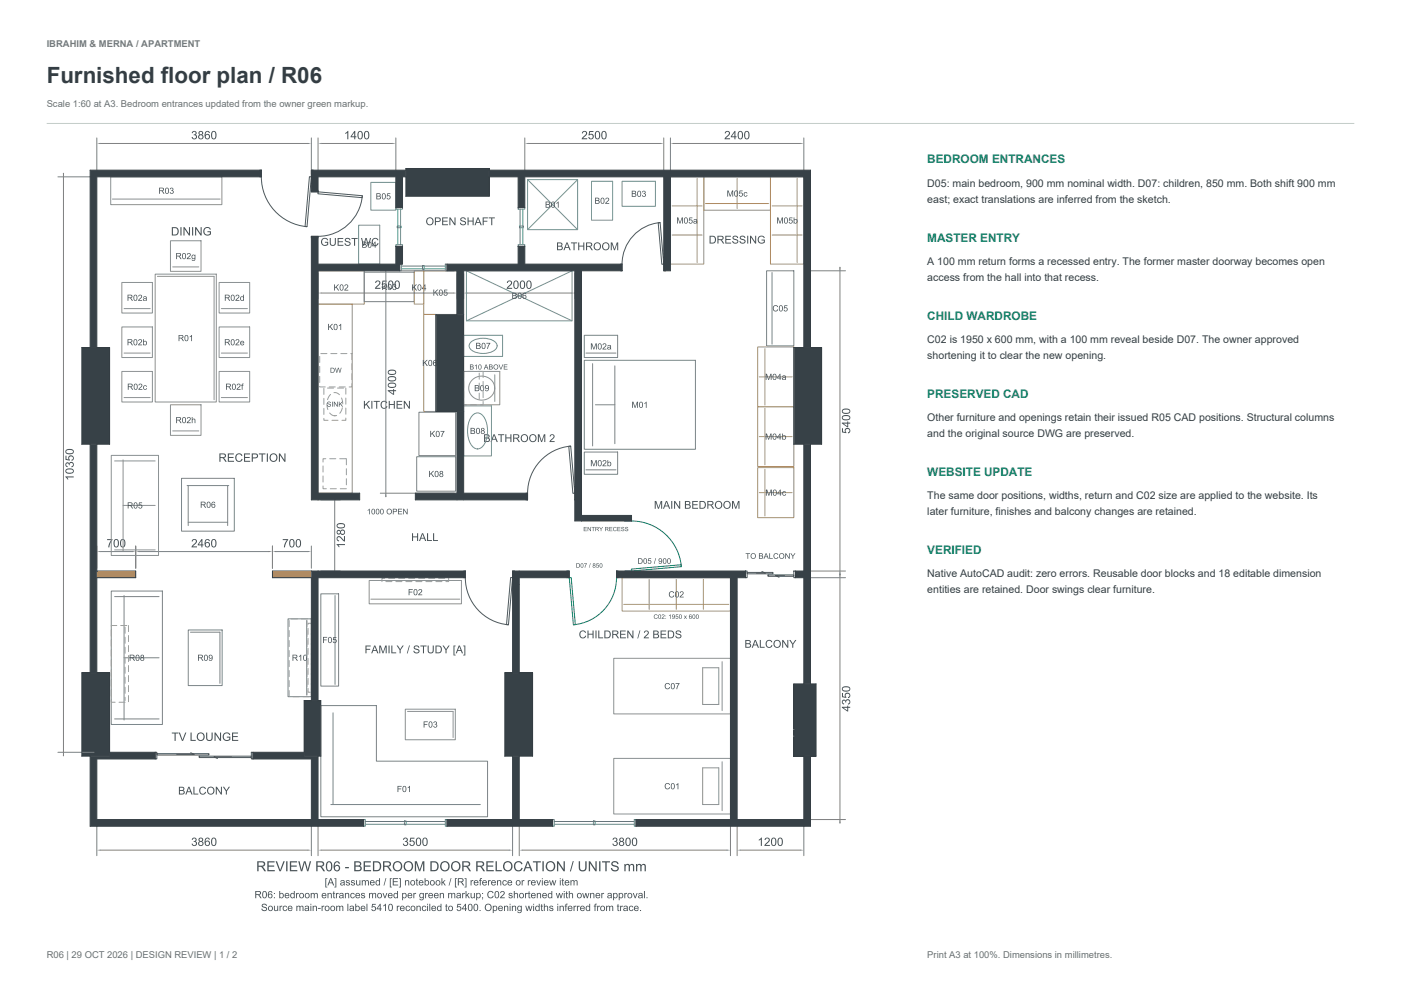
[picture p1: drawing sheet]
<svg xmlns="http://www.w3.org/2000/svg" width="420mm" height="297mm" viewBox="0 0 420 297" stroke-linecap="round" stroke-linejoin="round" font-family="sans-serif">
<defs><g id="words">
<text font-size="6.7" fill="#343d43" x="14" y="25">Furnished floor plan / R06</text>
<g font-size="3.5" fill="#17846b">
<text x="278" y="49">BEDROOM ENTRANCES</text>
<text x="278" y="72.4">MASTER ENTRY</text>
<text x="278" y="95.8">CHILD WARDROBE</text>
<text x="278" y="119.2">PRESERVED CAD</text>
<text x="278" y="142.6">WEBSITE UPDATE</text>
<text x="278" y="166">VERIFIED</text>
</g>
<g font-size="3.2" fill="#343d43">
<text x="278" y="56">D05: main bedroom, 900 mm nominal width. D07: children, 850 mm. Both shift 900 mm</text>
<text x="278" y="60.7">east; exact translations are inferred from the sketch.</text>
<text x="278" y="79.4">A 100 mm return forms a recessed entry. The former master doorway becomes open</text>
<text x="278" y="84.1">access from the hall into that recess.</text>
<text x="278" y="102.8">C02 is 1950 x 600 mm, with a 100 mm reveal beside D07. The owner approved</text>
<text x="278" y="107.5">shortening it to clear the new opening.</text>
<text x="278" y="126.2">Other furniture and openings retain their issued R05 CAD positions. Structural columns</text>
<text x="278" y="130.9">and the original source DWG are preserved.</text>
<text x="278" y="149.6">The same door positions, widths, return and C02 size are applied to the website. Its</text>
<text x="278" y="154.3">later furniture, finishes and balcony changes are retained.</text>
<text x="278" y="173">Native AutoCAD audit: zero errors. Reusable door blocks and 18 editable dimension</text>
<text x="278" y="177.7">entities are retained. Door swings clear furniture.</text>
</g>
<text font-size="2.8" fill="#748079" x="14" y="14">IBRAHIM &amp; MERNA / APARTMENT</text>
<g font-size="2.8" fill="#69756f">
<text x="14" y="32">Scale 1:60 at A3. Bedroom entrances updated from the owner green markup.</text>
<text x="14" y="287">R06 | 29 OCT 2026 | DESIGN REVIEW | 1 / 2</text>
<text x="278" y="287">Print A3 at 100%. Dimensions in millimetres.</text>
</g>
</g></defs>
<!-- layer: a-colu -->
<g fill="#374147">
<path d="M121.7 50.5h25v8.3h-25z" fill-rule="evenodd"/>
<path d="M130.7 94.3h8.3v29h-8.3z" fill-rule="evenodd"/>
<path d="M24.5 104.2h8.4v28.9h-8.4z" fill-rule="evenodd"/>
<path d="M238 104.2h8.3v28.9h-8.3z" fill-rule="evenodd"/>
<path d="M24.5 201.6h8.4v25h-8.4z" fill-rule="evenodd"/>
<path d="M151.3 201.6h8.4v25h-8.4z" fill-rule="evenodd"/>
<path d="M238 205h6.6v21.6h-6.6z" fill-rule="evenodd"/>
<path d="M91.2 210h5v16.6h-5z" fill-rule="evenodd"/>
</g>
<!-- layer: a-part-new -->
<g fill="#ff7f00">
<path d="M29 171.1h11.7v2h-11.7z" fill-rule="evenodd"/>
<path d="M81.7 171.1h11.6v2h-11.6z" fill-rule="evenodd"/>
</g>
<!-- layer: a-colu -->
<g fill="none" stroke="#41494e" stroke-width=".3">
<path d="M121.7 51v2M146.7 51v2M137 94.3h2M27 104.2h2M241 104.2h2M27 133.1h2M137 123.3h2M241 133.1h2M27 201.6h2M93.3 210h2M153.7 201.6h2M241 205h2"/>
<path d="M32.9 225.5v1.1h-5.9M91.2 225.5v1.1h4.1M153.7 226.6h2M241 226.6h2"/>
</g>
<!-- layer: a-part-new -->
<path d="M29 171.1v2M93.3 171.1v2" fill="none" stroke="#ff7f00" stroke-width=".3"/>
<!-- layer: a-door -->
<g fill="none" stroke="#4a585f" stroke-width=".3">
<path d="M77.8 51h.5v2h-.5zM78.3 53a15 15 0 0 0 13.7 14.9M92.8 52.9l.5 .1-1.3 14.9h-.5zM93.3 51h.5v2h-.5zM93.3 57h2v.5h-2zM95.3 57.5l13.3 1.2v.5l-13.3-1.1zM108.6 58.7a13.3 13.3 0 0 1-13.3 12.1M93.3 70.8h2v.5h-2zM186 79.2h.5v2h-.5zM197.3 66.8l.6-.1 1.1 12.5h-.6zM197.9 66.7a12.5 12.5 0 0 0-11.4 12.5M199 79.2h.5v2h-.5z"/>
<path d="M170.5 133.8l.6-.1 1.2 14.1-.6 .1zM171.1 133.7a14.2 14.2 0 0 0-12.9 14.1M157.7 147.8h.5v2h-.5zM172.3 147.8h.5v2h-.5zM139 171.1h.5v2h-.5zM139.5 173.1a14.2 14.2 0 0 0 12.9 14.1M153.1 173.1h.6l-1.3 14.1h-.6zM153.7 171.1h.5v2h-.5zM223.5 171.1h.5v2h-.5zM224 171.6h7.7v.4h-7.7zM228.4 171.3l1.1 .5h-2.7M230.2 172.3h7.8v.4h-7.8z"/>
<path d="M235.2 172.5h-2.7l1.1 .5M238 171.1h.5v2h-.5zM46.5 225.5h.5v2h-.5zM47 225.9h15.7v.4h-15.7zM57.2 225.6l1.1 .5h-5.3M59.7 226.6h15.6v.4h-15.6zM69.4 226.8h-5.3l1.1 .5M75.3 225.5h.5v2h-.5z"/>
</g>
<!-- layer: a-door-r06 -->
<path d="M187.3 155.6h2v.5h-2zM189.3 156.1a15 15 0 0 1 15 13.7M170.2 171.1h.5v2h-.5zM170.7 173.1h.5l1.3 14.1h-.6zM184.8 171.1h.5v2h-.5zM184.8 173.1a14.2 14.2 0 0 1-12.9 14.1M187.3 171.1h2v.5h-2zM189.3 170.6l14.9-1.4 .1 .6-15 1.3z" fill="none" stroke="#17846b" stroke-width=".3"/>
<!-- layer: a-glaz -->
<g fill="none" stroke="#538b94" stroke-width=".3">
<path d="M118.7 73.3h2v.5h-2zM118.7 62.2h2v.5h-2zM119.1 67.7h1.2v.5h-1.2zM119.3 62.7v10.6M119.8 79.2h.5v2h-.5zM120.1 62.7v10.6M120.3 79.7h13.2M126.7 79.6h.5v1.1h-.5zM133.5 79.2h.5v2h-.5zM155.3 73.3h2v.5h-2zM155.3 62.2h2v.5h-2zM155.7 67.7h1.2v.5h-1.2z"/>
<path d="M155.9 62.7v10.6M156.7 62.7v10.6M120.3 80.6h13.2M109 245.6h.5v2h-.5zM109.5 246.2h24M109.5 247h24M121.3 246h.5v1.2h-.5zM133.5 245.6h.5v2h-.5zM165.7 245.6h.5v2h-.5zM166.2 246.2h24M166.2 247h24M177.9 246h.5v1.2h-.5z"/>
<path d="M190.2 245.6h.5v2h-.5z"/>
</g>
<!-- layer: a-furn-prop -->
<path d="M33.2 53h33.3v8.3h-33.3zM33.7 59.7h32.3" fill="none" stroke="#8e9390" stroke-width=".3"/>
<!-- layer: a-notes -->
<path d="M47.7 56.2h.8a.51 .51 0 0 1 .7 .5 .51 .51 0 0 1-.5 .5l.6 .9h-.3l-.8-.8h-.3v.8h-.2zM47.9 56.4v.7h.6a.32 .32 0 0 0 .4-.3 .32 .32 0 0 0-.4-.4zM49.7 56.3a.78 .78 0 0 1 .9 .3 .78 .78 0 0 1 0 1 .62 .62 0 0 1-.8 .5 .62 .62 0 0 1-.3-.9zM49.8 56.6a.86 .86 0 0 0 .4 1.3 .84 .84 0 0 0-.3-1.4zM51.1 56.4a.49 .49 0 0 1 .7-.1 .49 .49 0 0 1-.1 .8 .58 .58 0 0 1 .1 1 .58 .58 0 0 1-.9-.5h.2a.37 .37 0 0 0 .4 .3 .37 .37 0 0 0 .3-.5 .37 .37 0 0 0-.5-.2l.1-.2a.31 .31 0 0 0 .4-.3 .31 .31 0 0 0-.4-.3 .31 .31 0 0 0-.3 .4l-.2-.1z" fill-rule="evenodd" fill="#465056"/>
<!-- layer: a-furn-exist -->
<path d="M33.4 177.1h15.3v40h-15.3zM34.4 178.8h13.3M37.2 178.5v37.3M37.2 197.1h10.5M34.4 215.5h13.3" fill="none" stroke="#7a8589" stroke-width=".3"/>
<!-- layer: a-notes -->
<path d="M38.9 196.2h.8a.51 .51 0 0 1 .6 .4 .51 .51 0 0 1-.5 .6l.7 .8h-.3l-.8-.8h-.3v.8h-.2zM39.1 196.4v.6h.5a.32 .32 0 0 0 .5-.2 .32 .32 0 0 0-.4-.4zM40.9 196.3a.78 .78 0 0 1 .9 .3 .78 .78 0 0 1 0 .9 .62 .62 0 0 1-.8 .6 .62 .62 0 0 1-.4-1zM41 196.5a.86 .86 0 0 0 .4 1.3 .84 .84 0 0 0-.3-1.4zM42.3 196.3a.49 .49 0 0 1 .7 0 .49 .49 0 0 1-.1 .8 .54 .54 0 0 1 .2 .8 .54 .54 0 0 1-.9 0 .54 .54 0 0 1 .2-.8l-.3-.3zM42.4 196.7a.29 .29 0 0 0 .5 0 .29 .29 0 0 0-.5 0zM42.3 197.5a.37 .37 0 0 0 .7 0 .37 .37 0 0 0-.7 0z" fill-rule="evenodd" fill="#465056"/>
<!-- layer: a-furn-exist -->
<path d="M56.4 188.8h10.2v16.7h-10.2zM57.1 189.5h8.8v15.3" fill="none" stroke="#7a8589" stroke-width=".3"/>
<!-- layer: a-notes -->
<path d="M59.4 196.2h.8a.51 .51 0 0 1 .6 .4 .51 .51 0 0 1-.5 .6l.7 .8h-.3l-.8-.8h-.3v.8h-.2zM59.6 196.4v.6h.5a.32 .32 0 0 0 .5-.2 .32 .32 0 0 0-.4-.4zM61.4 196.3a.78 .78 0 0 1 .9 .3 .78 .78 0 0 1 0 .9 .62 .62 0 0 1-.8 .6 .62 .62 0 0 1-.4-1zM61.5 196.5a.86 .86 0 0 0 .4 1.3 .84 .84 0 0 0-.3-1.4zM62.7 196.4a.77 .77 0 0 1 1 .1 .77 .77 0 0 1 0 1 .57 .57 0 0 1-.5 .6 .57 .57 0 0 1-.6-.5h.2a.42 .42 0 0 0 .6 .2 .42 .42 0 0 0 .1-.6 .58 .58 0 0 1-.8 0 .58 .58 0 0 1 0-.8zM62.7 196.8a.4 .4 0 0 0 .8 0 .4 .4 0 0 0-.8 0z" fill-rule="evenodd" fill="#465056"/>
<!-- layer: a-furn-exist -->
<path d="M86.3 185.5h7v23.3h-7zM91.9 186v22.3" fill="none" stroke="#7a8589" stroke-width=".3"/>
<!-- layer: a-notes -->
<path d="M87.7 196.2h.8a.51 .51 0 0 1 .7 .4 .51 .51 0 0 1-.6 .6l.7 .8h-.3l-.8-.8h-.3v.8h-.2zM87.9 196.4v.6h.6a.32 .32 0 0 0 .4-.2 .32 .32 0 0 0-.4-.4zM89.6 196.7l.7-.5v1.8h-.2v-1.4l-.5 .3zM91.1 196.3a.78 .78 0 0 1 .9 .3 .78 .78 0 0 1 0 .9 .62 .62 0 0 1-.8 .6 .62 .62 0 0 1-.3-1zM91.2 196.5a.86 .86 0 0 0 .4 1.3 .84 .84 0 0 0-.3-1.4z" fill-rule="evenodd" fill="#465056"/>
<!-- layer: a-furn-over -->
<g fill="none" stroke="#9b9f9c" stroke-width=".3">
<path d="M33.4 188.8v1.8M33.4 191.8v1.8M33.4 194.8v1.8M33.4 197.8v1.8M35 187.5h-1.6v.1M36.2 187.5h1.8M37.5 188v1.8M37.5 191v1.8M37.5 194v1.8M37.5 197v1.8M37.5 200v1.8M38.5 187.5v1.8"/>
<path d="M38.5 190.5v1.8M38.5 193.5v1.8M38.5 196.5v1.8M38.5 199.5v1.8M86.7 186v1.8M86.7 189v1.8M86.7 192v1.8M86.7 195v1.8M86.7 198v1.8M87.3 185.5h1.9M90.3 185.5h1.9M92 186v1.8"/>
<path d="M92 189v1.8M92 192v1.8M92 195v1.8M92 198v1.8M92.3 188.3v1.8M92.3 191.3v1.8M92.3 194.3v1.8M92.3 197.3v1.8M93.3 186.8h-1v.3M93.3 185.5v22.8M33.4 209.8v.7h1.1M33.4 200.8v1.8"/>
<path d="M33.4 203.8v1.8M33.4 206.8v1.8M35.7 210.5h1.8M37.5 203v1.8M37.5 206v1.8M37.5 209v1M38.5 202.5v1.8M38.5 205.5v1.8M38.5 208.5v1.8M86.7 201v1.8M86.7 204v1.8M86.7 207v1.8"/>
<path d="M87.8 208.8h1.9M90.8 208.8h1.9M92 201v1.8M92 204v1.8M92 207v1.3M92.3 206.3v1.2h.7M92.3 200.3v1.8M92.3 203.3v1.8"/>
</g>
<!-- layer: a-furn-exist -->
<path d="M96.2 211.5h16.6v16.6h33.4v16.7h-50zM99.8 213.6v27.5M99.2 241.1h44.8" fill="none" stroke="#7a8589" stroke-width=".3"/>
<!-- layer: a-notes -->
<path d="M119.2 235.5h1.2v.3h-1v.5h.9v.2h-.9v.9h-.2zM120.9 235.6a.78 .78 0 0 1 .9 .3 .78 .78 0 0 1 0 .9 .62 .62 0 0 1-.8 .6 .62 .62 0 0 1-.4-.9zM121 235.8a.86 .86 0 0 0 .4 1.4 .84 .84 0 0 0-.3-1.4zM122.2 236l.7-.5v1.9h-.2v-1.5l-.5 .3z" fill-rule="evenodd" fill="#465056"/>
<!-- layer: a-furn-prop -->
<path d="M110.7 174h27.6v7h-27.6zM111.2 179.6h26.6" fill="none" stroke="#8e9390" stroke-width=".3"/>
<!-- layer: a-notes -->
<path d="M122.5 176.6h1.2v.2h-1v.5h.9v.3h-.9v.8h-.2zM124.2 176.7a.78 .78 0 0 1 .9 .2 .78 .78 0 0 1 0 1 .62 .62 0 0 1-.8 .5 .62 .62 0 0 1-.3-.9zM124.3 176.9a.86 .86 0 0 0 .4 1.3 .84 .84 0 0 0-.3-1.4zM125.6 176.7a.64 .64 0 0 1 1 .2 .64 .64 0 0 1-.6 .9l-.3 .4h.9v.2h-1.2l.3-.5a.71 .71 0 0 0 .4-1.1l-.7 .3z" fill-rule="evenodd" fill="#465056"/>
<!-- layer: a-furn-over -->
<g fill="none" stroke="#9b9f9c" stroke-width=".3">
<path d="M115.3 173.3h-.8v1M115.7 174.3h1.8M116.5 173.3h1.8M118.7 174.3h1.8M119.5 173.3h1.8M121.7 174.3h1.8M122.5 173.3h1.8M124.7 174.3h1.8M125.5 173.3h1.8M127.7 174.3h1.8M128.5 173.3h1.8M130.7 174.3h1.8"/>
<path d="M131.5 173.3h1.8M134.5 173.3v1h-.8"/>
</g>
<!-- layer: a-furn-exist -->
<path d="M96.2 178h5.3v27.6h-5.3zM100.4 178.5v26.6" fill="none" stroke="#7a8589" stroke-width=".3"/>
<!-- layer: a-notes -->
<path d="M96.8 190.9h1.3v.2h-1v.6h.8v.2h-.8v.8h-.3zM98.6 191a.78 .78 0 0 1 .9 .2 .78 .78 0 0 1 0 1 .62 .62 0 0 1-.8 .5 .62 .62 0 0 1-.4-.9zM98.7 191.2a.86 .86 0 0 0 .3 1.3 .84 .84 0 0 0-.2-1.4zM99.9 190.9h1v.2h-.8l-.1 .5a.61 .61 0 0 1 .9 .3 .61 .61 0 0 1-.4 .8 .61 .61 0 0 1-.8-.5h.3a.39 .39 0 0 0 .6 .2 .39 .39 0 0 0 0-.6 .39 .39 0 0 0-.6 .1l-.2-.1z" fill-rule="evenodd" fill="#465056"/>
<!-- layer: a-furn-prop -->
<path d="M121.5 212.5h15v9.2h-15zM122.2 213.2h13.6v7.8" fill="none" stroke="#8e9390" stroke-width=".3"/>
<!-- layer: a-notes -->
<path d="M127 216.2h1.2v.2h-1v.6h.9v.2h-.9v.8h-.2zM128.7 216.3a.78 .78 0 0 1 .9 .3 .78 .78 0 0 1 0 .9 .62 .62 0 0 1-.8 .5 .62 .62 0 0 1-.3-.9zM128.8 216.5a.86 .86 0 0 0 .4 1.3 .84 .84 0 0 0-.3-1.4zM130.1 216.3a.49 .49 0 0 1 .7 0 .49 .49 0 0 1-.1 .8 .58 .58 0 0 1 .1 .9 .58 .58 0 0 1-.9-.4l.2-.1a.37 .37 0 0 0 .4 .4 .37 .37 0 0 0 .3-.5 .37 .37 0 0 0-.5-.2l.1-.2a.31 .31 0 0 0 .4-.3 .31 .31 0 0 0-.4-.3 .31 .31 0 0 0-.3 .3h-.2z" fill-rule="evenodd" fill="#465056"/>
<!-- layer: a-furn-prop -->
<path d="M184 227.3h35v16.7h-35zM210.6 230.1h4.9v11h-4.9zM216.5 228.3v14.7" fill="none" stroke="#8e9390" stroke-width=".3"/>
<!-- layer: a-notes -->
<path d="M199.6 234.9l.1-.1a.8 .8 0 0 1 1.2 .4l-.3 .1a.67 .67 0 0 0-1.2 .2 .67 .67 0 0 0 .9 .8l.3-.4 .3 .1a.9 .9 0 0 1-1.4 .3 .9 .9 0 0 1 .1-1.4zM201.4 234.8a.78 .78 0 0 1 .9 .3 .78 .78 0 0 1 0 .9 .62 .62 0 0 1-.9 .5 .62 .62 0 0 1-.3-.9zM201.4 235a.86 .86 0 0 0 .4 1.3 .84 .84 0 0 0-.2-1.4zM202.7 235.2l.7-.5v1.8h-.3v-1.4l-.4 .3z" fill-rule="evenodd" fill="#465056"/>
<!-- layer: a-furn-prop -->
<path d="M184 197.3h35v16.7h-35zM216.5 198.3v14.7M210.6 200.1h4.9v11h-4.9z" fill="none" stroke="#8e9390" stroke-width=".3"/>
<!-- layer: a-notes -->
<path d="M199.6 204.9l.1-.1a.8 .8 0 0 1 1.2 .4l-.3 .1a.67 .67 0 0 0-1.2 .2 .67 .67 0 0 0 .9 .8l.3-.4 .3 .1a.9 .9 0 0 1-1.4 .3 .9 .9 0 0 1 .1-1.4zM201.4 204.8a.78 .78 0 0 1 .9 .3 .78 .78 0 0 1 0 .9 .62 .62 0 0 1-.9 .5 .62 .62 0 0 1-.3-.9zM201.4 205a.86 .86 0 0 0 .4 1.3 .84 .84 0 0 0-.2-1.4zM202.5 204.7h1.2l-.7 1.8h-.2l.1-.5 .5-1h-.9z" fill-rule="evenodd" fill="#465056"/>
<!-- layer: a-case -->
<path d="M186.5 173.1h32.5v10h-32.5zM194.6 173.6v9M202.7 173.6v9M210.9 173.6v9M187 181.1h31.5" fill="none" stroke="#a79473" stroke-width=".3"/>
<!-- layer: a-notes -->
<path d="M200.8 177.4l.1-.1a.8 .8 0 0 1 1.2 .4l-.2 .1a.67 .67 0 0 0-1.2 .2 .67 .67 0 0 0 .8 .8l.4-.4 .2 .1a.9 .9 0 0 1-1.4 .3 .9 .9 0 0 1 .1-1.4zM202.6 177.3a.78 .78 0 0 1 .9 .3 .78 .78 0 0 1 0 .9 .62 .62 0 0 1-.8 .6 .62 .62 0 0 1-.4-1zM202.7 177.5a.86 .86 0 0 0 .4 1.4 .84 .84 0 0 0-.3-1.5zM204 177.3a.64 .64 0 0 1 .9 .3 .64 .64 0 0 1-.5 .9l-.4 .3h.9v.3h-1.2l.3-.6a.71 .71 0 0 0 .5-1.1l-.7 .3z" fill-rule="evenodd" fill="#465056"/>
<!-- layer: a-case -->
<path d="M95.3 81.2h13.9v10h-13.9z" fill="none" stroke="#a79473" stroke-width=".3"/>
<!-- layer: a-notes -->
<path d="M100.2 85.2h.2v.9l.9-.9h.4l-.8 .8 .8 1.1h-.3l-.7-1-.3 .3v.7h-.2zM102.1 85.3a.78 .78 0 0 1 .9 .3 .78 .78 0 0 1 0 .9 .62 .62 0 0 1-.8 .6 .62 .62 0 0 1-.4-.9zM102.1 85.6a.86 .86 0 0 0 .4 1.3 .84 .84 0 0 0-.2-1.4zM103.4 85.4a.64 .64 0 0 1 1 .2 .64 .64 0 0 1-.5 .9l-.4 .4h.9v.2h-1.2l.3-.6a.71 .71 0 0 0 .5-1.1l-.8 .4z" fill-rule="evenodd" fill="#465056"/>
<!-- layer: a-furn-exist -->
<path d="M109.2 81.6h15v8.8h-15z" fill="none" stroke="#7a8589" stroke-width=".3"/>
<!-- layer: a-notes -->
<path d="M114.6 85.1h.2v.9l1-.9h.3l-.8 .7 .8 1.1h-.3l-.7-.9-.3 .3v.6h-.2zM116.5 85.2a.78 .78 0 0 1 .9 .2 .78 .78 0 0 1 0 1 .62 .62 0 0 1-.8 .5 .62 .62 0 0 1-.4-.9zM116.6 85.4a.86 .86 0 0 0 .4 1.3 .84 .84 0 0 0-.3-1.4zM117.9 85.2a.49 .49 0 0 1 .7 0 .49 .49 0 0 1-.1 .7 .58 .58 0 0 1 0 1 .58 .58 0 0 1-.9-.5h.3a.37 .37 0 0 0 .4 .3 .37 .37 0 0 0 .3-.4 .37 .37 0 0 0-.5-.3v-.2a.31 .31 0 0 0 .4-.2 .31 .31 0 0 0-.3-.4 .31 .31 0 0 0-.3 .4l-.2-.1z" fill-rule="evenodd" fill="#465056"/>
<!-- layer: a-case -->
<path d="M124.2 81.2h2.8v10h-2.8z" fill="none" stroke="#a79473" stroke-width=".3"/>
<!-- layer: a-notes -->
<path d="M123.5 85.2h.3v.9l.9-.9h.3l-.8 .8 .8 1.1h-.3l-.6-1-.3 .3v.7h-.3zM125.4 85.3a.78 .78 0 0 1 .9 .3 .78 .78 0 0 1 0 .9 .62 .62 0 0 1-.8 .6 .62 .62 0 0 1-.4-.9zM125.5 85.6a.86 .86 0 0 0 .4 1.3 .84 .84 0 0 0-.3-1.4zM127.3 85.2h.2v1.2h.3v.2h-.3v.5h-.2v-.5h-.8zM127.3 85.6l-.6 .8h.6z" fill-rule="evenodd" fill="#465056"/>
<!-- layer: a-case -->
<path d="M127 81.2h10v13h-10z" fill="none" stroke="#a79473" stroke-width=".3"/>
<!-- layer: a-notes -->
<path d="M129.9 86.8h.3v.9l.9-.9h.3l-.8 .7 .8 1.1h-.3l-.6-.9-.3 .3v.6h-.3zM131.8 86.9a.78 .78 0 0 1 .9 .2 .78 .78 0 0 1 0 1 .62 .62 0 0 1-.8 .5 .62 .62 0 0 1-.3-.9zM131.9 87.1a.86 .86 0 0 0 .4 1.3 .84 .84 0 0 0-.3-1.4zM133.2 86.8h.9v.2h-.7l-.1 .5a.61 .61 0 0 1 .8 .3 .61 .61 0 0 1-.4 .8 .61 .61 0 0 1-.7-.5h.2a.39 .39 0 0 0 .6 .2 .39 .39 0 0 0 0-.6 .39 .39 0 0 0-.6 .1l-.2-.1z" fill-rule="evenodd" fill="#465056"/>
<!-- layer: a-case -->
<path d="M127 94.2h3.7v29.1h-3.7z" fill="none" stroke="#a79473" stroke-width=".3"/>
<!-- layer: a-notes -->
<path d="M126.8 107.9h.2v.9l.9-.9h.3l-.7 .7 .8 1.1h-.3l-.7-.9-.3 .3v.6h-.2zM128.7 108a.78 .78 0 0 1 .9 .2 .78 .78 0 0 1 0 1 .62 .62 0 0 1-.9 .5 .62 .62 0 0 1-.3-.9zM128.7 108.2a.86 .86 0 0 0 .4 1.3 .84 .84 0 0 0-.3-1.4zM130 108.1l.7-.2 .3 .4h-.2a.37 .37 0 0 0-.5-.3 .37 .37 0 0 0-.3 .5v.2a.59 .59 0 0 1 .9 .3 .59 .59 0 0 1-.4 .8 .59 .59 0 0 1-.7-.7zM130.1 109.1a.4 .4 0 0 0 .8 0 .4 .4 0 0 0-.8 0z" fill-rule="evenodd" fill="#465056"/>
<!-- layer: a-furn-exist -->
<path d="M125.6 123.5h11v13h-11z" fill="none" stroke="#7a8589" stroke-width=".3"/>
<!-- layer: a-notes -->
<path d="M129 129.1h.2v.9l.9-.9h.4l-.8 .8 .8 1.1h-.3l-.7-1-.3 .3v.7h-.2zM130.9 129.2a.78 .78 0 0 1 .9 .3 .78 .78 0 0 1 0 .9 .62 .62 0 0 1-.8 .6 .62 .62 0 0 1-.4-.9zM131 129.4a.86 .86 0 0 0 .4 1.4 .84 .84 0 0 0-.3-1.5zM132.1 129.2h1.1l-.7 1.8h-.2l.1-.6 .6-1h-.9z" fill-rule="evenodd" fill="#465056"/>
<!-- layer: a-furn-exist -->
<path d="M124.9 136.9h11.7v10.3h-11.7z" fill="none" stroke="#7a8589" stroke-width=".3"/>
<!-- layer: a-notes -->
<path d="M128.7 141.1h.2v.9l.9-.9h.3l-.7 .8 .8 1.1h-.3l-.7-1-.3 .3v.7h-.2zM130.6 141.2a.78 .78 0 0 1 .9 .3 .78 .78 0 0 1-.1 .9 .62 .62 0 0 1-.8 .6 .62 .62 0 0 1-.3-.9zM130.6 141.4a.86 .86 0 0 0 .4 1.4 .84 .84 0 0 0-.3-1.5zM131.9 141.3a.49 .49 0 0 1 .8-.1 .49 .49 0 0 1-.1 .8 .54 .54 0 0 1 .1 .8 .54 .54 0 0 1-.8 0 .54 .54 0 0 1 .2-.8l-.3-.3zM132 141.6a.3 .3 0 0 0 .6 0 .3 .3 0 0 0-.6 0zM131.9 142.4a.4 .4 0 0 0 .8 0 .4 .4 0 0 0-.8 0z" fill-rule="evenodd" fill="#465056"/>
<!-- layer: a-furn-over -->
<path d="M96.8 139.6v1.9M97.7 137.5h-.9v1M98.8 137.5h1.9M101.8 137.5h1.9M103.8 137.5v1.8M96.8 145.6v.9h1M96.8 142.6v1.9M99 146.5h1.8M102 146.5h1.8M103.8 140.5v1.8M103.8 143.5v1.8" fill="none" stroke="#9b9f9c" stroke-width=".3"/>
<!-- layer: a-sanr -->
<path d="M158.2 53.8h15v15h-15zM158.2 53.8l15 15M173.2 53.8l-15 15" fill="none" stroke="#708f98" stroke-width=".3"/>
<!-- layer: a-notes -->
<path d="M163.6 60.4h.7a.47 .47 0 0 1 .5 .3 .47 .47 0 0 1-.2 .6 .52 .52 0 0 1 .3 .6 .52 .52 0 0 1-.6 .3h-.7zM163.8 60.6v.6l.8-.1-.1-.4zM163.8 61.4v.6l.9-.1-.1-.4zM165.5 60.5a.78 .78 0 0 1 .9 .3 .78 .78 0 0 1 0 .9 .62 .62 0 0 1-.9 .5 .62 .62 0 0 1-.3-.9zM165.5 60.7a.86 .86 0 0 0 .4 1.3 .84 .84 0 0 0-.2-1.4zM166.8 60.9l.7-.5v1.8h-.3v-1.4l-.4 .3z" fill-rule="evenodd" fill="#465056"/>
<!-- layer: a-sanr -->
<path d="M177.3 54.3h6.4v11.7h-6.4z" fill="none" stroke="#708f98" stroke-width=".3"/>
<!-- layer: a-notes -->
<path d="M178.4 59.2h.7a.47 .47 0 0 1 .5 .3 .47 .47 0 0 1-.2 .6 .52 .52 0 0 1 .3 .7 .52 .52 0 0 1-.6 .3h-.7zM178.6 59.5v.5l.8-.1v-.4zM178.6 60.2v.7l.9-.2-.1-.4zM180.3 59.3a.78 .78 0 0 1 .9 .3 .78 .78 0 0 1 0 1 .62 .62 0 0 1-.8 .5 .62 .62 0 0 1-.4-.9zM180.4 59.6a.86 .86 0 0 0 .4 1.3 .84 .84 0 0 0-.3-1.4zM181.6 59.4a.64 .64 0 0 1 1 .2 .64 .64 0 0 1-.5 .9l-.4 .4h.9v.2h-1.2l.3-.6a.71 .71 0 0 0 .5-1l-.7 .3z" fill-rule="evenodd" fill="#465056"/>
<!-- layer: a-sanr -->
<path d="M186.5 54.3h10v7.5h-10z" fill="none" stroke="#708f98" stroke-width=".3"/>
<!-- layer: a-notes -->
<path d="M189.4 57.2h.7a.47 .47 0 0 1 .5 .2 .47 .47 0 0 1-.2 .6 .52 .52 0 0 1 .3 .7 .52 .52 0 0 1-.6 .3h-.7zM189.6 57.4v.5l.8-.1v-.4zM189.6 58.1v.7l.9-.2-.1-.4zM191.3 57.3a.78 .78 0 0 1 .9 .2 .78 .78 0 0 1 0 1 .62 .62 0 0 1-.8 .5 .62 .62 0 0 1-.4-.9zM191.4 57.5a.86 .86 0 0 0 .4 1.3 .84 .84 0 0 0-.3-1.4zM192.7 57.3a.49 .49 0 0 1 .7 0 .49 .49 0 0 1-.1 .7 .58 .58 0 0 1 0 1 .58 .58 0 0 1-.9-.5h.3a.37 .37 0 0 0 .4 .3 .37 .37 0 0 0 .3-.4 .37 .37 0 0 0-.5-.3v-.2a.31 .31 0 0 0 .4-.2 .31 .31 0 0 0-.3-.4 .31 .31 0 0 0-.3 .4l-.2-.1z" fill-rule="evenodd" fill="#465056"/>
<!-- layer: a-sanr -->
<path d="M107.5 67.5h6.3v11.7h-6.3z" fill="none" stroke="#708f98" stroke-width=".3"/>
<!-- layer: a-notes -->
<path d="M108.6 72.4h.7a.47 .47 0 0 1 .5 .3 .47 .47 0 0 1-.2 .6 .52 .52 0 0 1 .3 .6 .52 .52 0 0 1-.6 .3h-.7zM108.8 72.6v.6l.8-.1-.1-.4zM108.8 73.4v.6l.9-.1-.1-.4zM110.5 72.5a.78 .78 0 0 1 .9 .3 .78 .78 0 0 1 0 .9 .62 .62 0 0 1-.8 .5 .62 .62 0 0 1-.4-.9zM110.6 72.7a.86 .86 0 0 0 .3 1.3 .84 .84 0 0 0-.2-1.4zM112.4 72.4h.2v1.2h.2v.2h-.2v.4h-.2v-.4h-.8zM112.4 72.8l-.6 .8h.6z" fill-rule="evenodd" fill="#465056"/>
<!-- layer: a-sanr -->
<path d="M111.2 54.7h7.5v8.3h-7.5z" fill="none" stroke="#708f98" stroke-width=".3"/>
<!-- layer: a-notes -->
<g fill="#465056">
<path d="M112.8 57.9h.7a.47 .47 0 0 1 .6 .3 .47 .47 0 0 1-.2 .6 .52 .52 0 0 1 .3 .6 .52 .52 0 0 1-.7 .3h-.7zM113.1 58.1v.6l.7-.1v-.4zM113.1 58.9v.6l.8-.1-.1-.4zM114.7 58a.78 .78 0 0 1 .9 .3 .78 .78 0 0 1 0 .9 .62 .62 0 0 1-.8 .5 .62 .62 0 0 1-.3-.9zM114.8 58.2a.86 .86 0 0 0 .4 1.3 .84 .84 0 0 0-.3-1.4zM116.1 57.9h.9v.3h-.7l-.1 .4a.61 .61 0 0 1 .8 .3 .61 .61 0 0 1-.4 .9 .61 .61 0 0 1-.7-.5l.2-.1a.39 .39 0 0 0 .6 .2 .39 .39 0 0 0 0-.6 .39 .39 0 0 0-.6 .1h-.2z" fill-rule="evenodd"/>
<path d="M110.2 152.9l.6-.4v1.6h-.2v-1.3l-.4 .3zM111.6 152.6a.8 .8 0 0 1 .9 .4 .8 .8 0 0 1-.2 .9 .67 .67 0 0 1-.9 0 .67 .67 0 0 1 0-.9zM111.7 152.8a.78 .78 0 0 0 .3 1.2l.1-.1a.78 .78 0 0 0-.3-1.2zM112.9 152.6a.8 .8 0 0 1 .9 .4 .8 .8 0 0 1-.2 .9 .67 .67 0 0 1-.9 0 .67 .67 0 0 1 0-.9zM113 152.8a.78 .78 0 0 0 .3 1.2l.1-.1a.78 .78 0 0 0-.3-1.2zM114.2 152.6a.8 .8 0 0 1 .9 .4 .8 .8 0 0 1-.2 .9 .67 .67 0 0 1-.9 0 .67 .67 0 0 1 0-.9zM114.3 152.8a.78 .78 0 0 0 .3 1.2l.1-.1a.78 .78 0 0 0-.3-1.2zM115.9 153.3a.85 .85 0 0 1 1.7 0 .85 .85 0 0 1-1.7 0zM116.1 153.3a.65 .65 0 0 0 1.3 0 .65 .65 0 0 0-1.3 0zM117.8 152.5h.7a.5 .5 0 0 1 .5 .5 .5 .5 0 0 1-.6 .5h-.4v.6h-.2zM118 152.7v.6l.6-.1a.3 .3 0 0 0 .2-.3 .3 .3 0 0 0-.4-.2zM119.3 152.5h1.2v.2h-.9v.5h.9v.2h-.9v.5h1v.2h-1.3zM120.9 152.5h.2l.9 1.3v-1.3h.2v1.6h-.2l-.9-1.3v1.3h-.2z" fill-rule="evenodd"/>
<path d="M223.5 165.8h1.4v.2h-.6v1.5h-.2v-1.5h-.6zM225 166.7a.85 .85 0 0 1 1.7 0 .85 .85 0 0 1-1.7 0zM225.2 166.6a.65 .65 0 0 0 1.3 0 .65 .65 0 0 0-1.3 0zM227.5 165.8h.7a.42 .42 0 0 1 .5 .3 .42 .42 0 0 1-.2 .5 .47 .47 0 0 1 .2 .6 .47 .47 0 0 1-.5 .3h-.7zM227.7 166v.5l.7-.1v-.3zM227.7 166.7v.6l.8-.2-.1-.3zM229.5 165.8h.3l.7 1.7h-.3l-.2-.5h-.7l-.2 .5h-.2zM229.7 166l-.3 .8h.6zM230.6 165.8h.3v1.5h.8v.2h-1.1zM232.1 166a.73 .73 0 0 1 1.2 .3h-.2a.55 .55 0 0 0-.8-.1 .55 .55 0 0 0 0 .9 .55 .55 0 0 0 .8-.2h.2a.82 .82 0 0 1-1.2 .4 .82 .82 0 0 1 0-1.3zM233.5 166.7a.85 .85 0 0 1 1.7 0 .85 .85 0 0 1-1.7 0zM233.8 166.6a.63 .63 0 0 0 1.2 0 .63 .63 0 0 0-1.2 0zM235.4 165.8h.3l.8 1.3v-1.3h.2v1.7h-.2l-.9-1.3v1.3h-.2zM236.9 165.8h.3l.5 .8 .5-.8h.3l-.7 1v.7h-.2v-.7z" fill-rule="evenodd"/>
</g>
<!-- layer: a-room -->
<g fill="#465056">
<path d="M53.6 235.8h.9a.59 .59 0 0 1 .7 .3 .59 .59 0 0 1-.2 .8 .66 .66 0 0 1 .3 .8 .66 .66 0 0 1-.8 .4h-.9zM53.9 236.1v.7h.5a.39 .39 0 0 0 .6-.4 .39 .39 0 0 0-.6-.3zM53.9 237v.8l1.1-.1a.43 .43 0 0 0 0-.5 .43 .43 0 0 0-.5-.2zM56.5 235.8h.3l.9 2.3h-.3l-.3-.7h-1l-.2 .7h-.3zM56.6 236l-.4 1.2h.8zM58 235.8h.3v2h1.1v.3h-1.4zM60.1 236a1.02 1.02 0 0 1 1.6 .4l-.3 .1a.82 .82 0 0 0-1.2-.3 .82 .82 0 0 0-.1 1.3 .7 .7 0 0 0 .8 .4 .7 .7 0 0 0 .6-.6l.3 .1a1.14 1.14 0 0 1-1.8 .4 1.14 1.14 0 0 1 .1-1.8zM62.1 237a1.17 1.17 0 0 1 2.3 0 1.17 1.17 0 0 1-2.3 0zM62.4 237a.87 .87 0 0 0 1.7 0 .87 .87 0 0 0-1.7 0zM64.7 235.8h.3l1.2 1.8v-1.8h.3v2.3h-.3l-1.2-1.8v1.8h-.3zM66.8 235.8h.4l.7 1.1 .7-1.1h.3l-.9 1.3v1h-.3v-1z" fill-rule="evenodd"/>
<path d="M96.6 71.5l.4-.1a1.02 1.02 0 0 1 1.4 .6l-.3 .1a.88 .88 0 0 0-1.2-.3 .88 .88 0 0 0-.3 1.2 .88 .88 0 0 0 1.2 .3l.3-.1v-.5h-.7v-.2h1v.8a1.26 1.26 0 0 1-1.8 .1 1.26 1.26 0 0 1 0-1.9zM98.9 71.3h.3v1.4a.62 .62 0 0 0 .6 .7 .62 .62 0 0 0 .6-.7v-1.4h.3v1.4a.92 .92 0 0 1-.9 1 .92 .92 0 0 1-.9-1zM101.2 71.3h1.7v.3h-1.4v.7h1.3v.3h-1.3v.8h1.4v.3h-1.7zM103.6 71.5a.91 .91 0 0 1 1.5 .5h-.3a.49 .49 0 0 0-.6-.5 .49 .49 0 0 0-.4 .7h.2a.81 .81 0 0 1 .9 .3 .81 .81 0 0 1 0 1l-.6 .2a.86 .86 0 0 1-1-.8h.3a.57 .57 0 0 0 .6 .6 .57 .57 0 0 0 .5-.7l-.3-.2a.75 .75 0 0 1-.8-.2 .75 .75 0 0 1 0-.9zM105.4 71.3h1.8v.3h-.8v2.1h-.3v-2.1h-.7zM108.2 71.3h.3l.5 2 .6-2h.3l.5 2 .5-2h.3l-.6 2.4h-.3l-.6-2.1-.5 2.1h-.3zM111.8 71.5a1.02 1.02 0 0 1 1.7 .5h-.4a.82 .82 0 0 0-1.2-.2 .82 .82 0 0 0-.1 1.2 .7 .7 0 0 0 .8 .4 .7 .7 0 0 0 .6-.6l.3 .1a1.14 1.14 0 0 1-1.8 .5 1.14 1.14 0 0 1 .1-1.9z" fill-rule="evenodd"/>
<path d="M127.7 66.3a1.2 1.2 0 0 1 2.4 0 1.2 1.2 0 0 1-2.4 0zM128.1 66.4a.87 .87 0 0 0 1.7 0 .87 .87 0 0 0-1.7 0zM130.4 65.2h.9a.71 .71 0 0 1 .9 .6 .71 .71 0 0 1-.9 .7h-.6v1h-.3zM130.7 65.4v.9h.6a.43 .43 0 0 0 .5-.5 .43 .43 0 0 0-.5-.4zM132.6 65.2h1.6v.2h-1.3v.8h1.3v.2h-1.3v.8h1.4v.3h-1.7zM134.7 65.2h.3l1.3 1.8v-1.8h.3v2.3h-.4l-1.2-1.8v1.8h-.3zM138.2 65.3a.91 .91 0 0 1 1.5 .5h-.3a.49 .49 0 0 0-.6-.5 .49 .49 0 0 0-.4 .7l.2 .1a.81 .81 0 0 1 .9 .3 .81 .81 0 0 1 0 .9l-.6 .2a.86 .86 0 0 1-1-.8h.3a.57 .57 0 0 0 .6 .6 .57 .57 0 0 0 .5-.7l-.3-.1a.75 .75 0 0 1-.8-.3 .75 .75 0 0 1 0-.9zM140.2 65.2h.3v.9h1.2v-.9h.3v2.3h-.3v-1.1h-1.2v1.1h-.3zM143.1 65.2h.4l.9 2.3h-.3l-.3-.7h-1l-.2 .7h-.3zM143.3 65.4l-.4 1.1h.8zM144.7 65.2h1.6v.2h-1.3v.8h1.1v.2h-1.1v1.1h-.3zM146.5 65.2h1.8v.2h-.7v2.1h-.3v-2.1h-.8z" fill-rule="evenodd"/>
<path d="M167 72.7h.9a.59 .59 0 0 1 .7 .3 .59 .59 0 0 1-.3 .8 .66 .66 0 0 1 .4 .8 .66 .66 0 0 1-.8 .4h-.9zM167.3 72.9v.7h.5a.39 .39 0 0 0 .5-.3 .39 .39 0 0 0-.5-.4zM167.3 73.9v.8l1-.1a.43 .43 0 0 0 0-.5 .43 .43 0 0 0-.5-.2zM169.8 72.7h.3l1 2.3h-.4l-.2-.7h-1l-.3 .7h-.3zM170 72.9l-.4 1.1h.8zM171.2 72.7h1.8v.2h-.8v2.1h-.3v-2.1h-.7zM173.3 72.7h.4v.9h1.2v-.9h.3v2.3h-.3v-1.1h-1.2v1.1h-.4zM175.7 72.7h1a.65 .65 0 0 1 .8 .5 .65 .65 0 0 1-.6 .7l.8 1.1h-.3l-.7-.9-.3-.1h-.4v1h-.3zM176 72.9v.8h.7a.41 .41 0 0 0 .5-.3 .41 .41 0 0 0-.5-.5zM177.9 73.8a1.2 1.2 0 0 1 2.4 0 1.2 1.2 0 0 1-2.4 0zM178.3 73.8a.87 .87 0 0 0 1.7 0 .87 .87 0 0 0-1.7 0zM180.5 73.8a1.17 1.17 0 0 1 2.3 0 1.17 1.17 0 0 1-2.3 0zM180.8 73.8a.87 .87 0 0 0 1.7 0 .87 .87 0 0 0-1.7 0zM183.1 72.7h.5l.6 2 .7-2h.4v2.3h-.3v-2l-.6 2h-.3l-.7-2v2h-.3z" fill-rule="evenodd"/>
<path d="M212.7 70.7h.8a1.17 1.17 0 0 1 1.1 1.1 1.17 1.17 0 0 1-1 1.2h-.9zM213 70.9v1.8h.5a.9 .9 0 0 0 .8-.9 .9 .9 0 0 0-.8-.9zM215.1 70.7h1a.65 .65 0 0 1 .8 .5 .65 .65 0 0 1-.6 .7l.8 1.1h-.4l-.6-.9-.4-.1h-.3v1h-.3zM215.4 70.9v.8h.7a.41 .41 0 0 0 .5-.3 .41 .41 0 0 0-.5-.5zM217.4 70.7h1.7v.2h-1.4v.7h1.3v.3h-1.3v.8h1.5v.3h-1.8zM219.8 70.8a.91 .91 0 0 1 1.5 .5h-.3a.49 .49 0 0 0-.6-.5 .49 .49 0 0 0-.3 .7l.1 .1a.81 .81 0 0 1 .9 .3 .81 .81 0 0 1 0 .9l-.6 .2a.86 .86 0 0 1-1-.8h.3a.57 .57 0 0 0 .6 .6 .57 .57 0 0 0 .5-.7l-.3-.1a.75 .75 0 0 1-.8-.3 .75 .75 0 0 1 0-.9zM222 70.8a.91 .91 0 0 1 1.5 .5h-.3a.49 .49 0 0 0-.6-.5 .49 .49 0 0 0-.4 .7l.2 .1a.81 .81 0 0 1 .9 .3 .81 .81 0 0 1 0 .9l-.6 .2a.86 .86 0 0 1-1-.8h.3a.57 .57 0 0 0 .6 .6 .57 .57 0 0 0 .5-.7l-.3-.1a.75 .75 0 0 1-.8-.3 .75 .75 0 0 1 0-.9zM224 70.7h.3v2.3h-.3zM224.9 70.7h.3l1.2 1.8v-1.8h.3v2.3h-.3l-1.3-1.8v1.8h-.2zM227.5 70.9l.4-.2a1.02 1.02 0 0 1 1.4 .6l-.3 .1a.88 .88 0 0 0-1.2-.2 .88 .88 0 0 0-.3 1.2 .88 .88 0 0 0 1.2 .3l.3-.2v-.4h-.7v-.3h1v.9a1.26 1.26 0 0 1-1.8 0 1.26 1.26 0 0 1 0-1.8z" fill-rule="evenodd"/>
<path d="M109.1 120.1h.3v1.2l1.2-1.2h.4l-1 1 1 1.4h-.4l-.8-1.2-.4 .4v.8h-.3zM111.3 120.1h.3v2.4h-.3zM112 120.1h1.9v.3h-.8v2.1h-.3v-2.1h-.8zM114.5 120.4a1.02 1.02 0 0 1 1.6 .4l-.3 .1a.82 .82 0 0 0-1.2-.3 .82 .82 0 0 0-.1 1.2 .7 .7 0 0 0 .7 .5 .7 .7 0 0 0 .6-.6h.3a1.14 1.14 0 0 1-1.7 .5 1.14 1.14 0 0 1 .1-1.8zM116.5 120.1h.3v1h1.3v-1h.3v2.4h-.3v-1.1h-1.3v1.1h-.3zM118.9 120.1h1.7v.3h-1.4v.7h1.3v.3h-1.3v.8h1.4v.3h-1.7zM121.1 120.1h.3l1.2 1.9v-1.9h.3v2.4h-.3l-1.3-1.9v1.9h-.2z" fill-rule="evenodd"/>
<path d="M145.1 130.1h.9a.59 .59 0 0 1 .7 .4 .59 .59 0 0 1-.3 .7 .66 .66 0 0 1 .4 .9 .66 .66 0 0 1-.8 .4h-.9zM145.4 130.4v.7h.5a.39 .39 0 0 0 .6-.4 .39 .39 0 0 0-.6-.3zM145.4 131.4v.8l1.1-.1a.43 .43 0 0 0 0-.6 .43 .43 0 0 0-.5-.1zM148 130.1h.3l.9 2.4h-.3l-.3-.7h-1l-.2 .7h-.3zM148.1 130.4l-.4 1.1h.8zM149.3 130.1h1.9v.3h-.8v2.1h-.3v-2.1h-.8zM151.5 130.1h.3v1h1.2v-1h.3v2.4h-.3v-1.1h-1.2v1.1h-.3zM153.8 130.1h1.1a.65 .65 0 0 1 .8 .6 .65 .65 0 0 1-.7 .7l.9 1.1h-.4l-.6-.9-.4-.2h-.4v1.1h-.3zM154.1 130.4v.8h.7a.41 .41 0 0 0 .6-.4 .41 .41 0 0 0-.5-.4zM156.1 131.3a1.17 1.17 0 0 1 2.3 0 1.17 1.17 0 0 1-2.3 0zM156.4 131.3a.87 .87 0 0 0 1.7 0 .87 .87 0 0 0-1.7 0zM158.6 131.3a1.2 1.2 0 0 1 2.4 0 1.2 1.2 0 0 1-2.4 0zM158.9 131.3a.9 .9 0 0 0 1.8 0 .9 .9 0 0 0-1.8 0zM161.2 130.1h.5l.7 2 .7-2h.4v2.4h-.3v-2l-.7 2h-.3l-.7-2v2h-.3zM165 130.3a.76 .76 0 0 1 1.2 .2 .76 .76 0 0 1-.5 1.1l-.6 .6h1.2v.3h-1.6l.5-.8a.85 .85 0 0 0 .5-1.3l-.9 .4z" fill-rule="evenodd"/>
<path d="M196.3 150.1h.4l.7 2 .7-2h.4v2.4h-.3v-2l-.7 2h-.2l-.7-2v2h-.3zM199.6 150.1h.4l.9 2.4h-.3l-.3-.7h-1l-.2 .7h-.4zM199.8 150.4l-.4 1.1h.8zM201.2 150.1h.3v2.4h-.3zM202.1 150.1h.3l1.2 1.9v-1.9h.3v2.4h-.3l-1.2-1.9v1.9h-.3zM205.3 150.1h.9a.59 .59 0 0 1 .7 .4 .59 .59 0 0 1-.2 .7 .66 .66 0 0 1 .3 .9 .66 .66 0 0 1-.8 .4h-.9zM205.6 150.4v.7h.5a.39 .39 0 0 0 .6-.4 .39 .39 0 0 0-.6-.3zM205.6 151.4v.8l1.1-.1a.43 .43 0 0 0 0-.6 .43 .43 0 0 0-.5-.1zM207.5 150.1h1.7v.3h-1.4v.7h1.3v.3h-1.3v.8h1.5v.3h-1.8zM209.7 150.1h.8a1.17 1.17 0 0 1 1.1 1.2 1.17 1.17 0 0 1-1.1 1.2h-.8zM210 150.4v1.8h.5a.9 .9 0 0 0 .8-.9 .9 .9 0 0 0-.8-.9zM212 150.1h1.1a.65 .65 0 0 1 .8 .6 .65 .65 0 0 1-.6 .7l.8 1.1h-.4l-.6-.9-.4-.2h-.3v1.1h-.4zM212.4 150.4v.8h.6a.41 .41 0 0 0 .6-.4 .41 .41 0 0 0-.5-.4zM214.3 151.3a1.17 1.17 0 0 1 2.3 0 1.17 1.17 0 0 1-2.3 0zM214.6 151.3a.9 .9 0 0 0 1.8 0 .9 .9 0 0 0-1.8 0zM216.8 151.3a1.2 1.2 0 0 1 2.4 0 1.2 1.2 0 0 1-2.4 0zM217.2 151.3a.87 .87 0 0 0 1.7 0 .87 .87 0 0 0-1.7 0zM219.5 150.1h.4l.7 2 .7-2h.4v2.4h-.3v-2l-.7 2h-.3l-.6-2v2h-.3z" fill-rule="evenodd"/>
<path d="M123.5 159.8h.3v1h1.2v-1h.4v2.3h-.4v-1.1h-1.2v1.1h-.3zM126.5 159.8h.3l1 2.3h-.4l-.2-.7h-1l-.3 .7h-.3zM126.7 160.1l-.4 1.1h.8zM128 159.8h.3v2.1h1.2v.2h-1.5zM129.8 159.8h.3v2.1h1.2v.2h-1.5z" fill-rule="evenodd"/>
<path d="M109.6 193.5h1.5v.2h-1.2v.8h1.1v.2h-1.1v1.1h-.3zM112.2 193.5h.3l1 2.3h-.4l-.3-.7h-.9l-.3 .7h-.3zM112.3 193.7l-.3 1.1h.7zM113.7 193.5h.5l.6 2 .7-2h.4v2.3h-.3v-2l-.7 2h-.2l-.7-2v2h-.3zM116.5 193.5h.3v2.3h-.3zM117.3 193.5h.3v2h1.2v.3h-1.5zM118.9 193.5h.4l.7 1.1 .7-1.1h.3l-.9 1.3v1h-.3v-1zM122.6 193.4h.3l-.7 2.4h-.2zM124.2 193.6a.91 .91 0 0 1 1.5 .5h-.3a.49 .49 0 0 0-.6-.5 .49 .49 0 0 0-.3 .7l.2 .1a.81 .81 0 0 1 .9 .3 .81 .81 0 0 1-.1 .9l-.6 .2a.86 .86 0 0 1-1-.8h.3a.57 .57 0 0 0 .6 .6 .57 .57 0 0 0 .5-.7l-.2-.1a.75 .75 0 0 1-.9-.3 .75 .75 0 0 1 0-.9zM126 193.5h1.9v.2h-.8v2.1h-.3v-2.1h-.8zM128.2 193.5h.3v1.3a.62 .62 0 0 0 .6 .8 .62 .62 0 0 0 .6-.8v-1.3h.3v1.3a.92 .92 0 0 1-.9 1 .92 .92 0 0 1-.9-1zM130.5 193.5h.9a1.17 1.17 0 0 1 1.1 1.1 1.17 1.17 0 0 1-1.1 1.2h-.9zM130.9 193.7v1.8h.5a.9 .9 0 0 0 .8-.9 .9 .9 0 0 0-.9-.9zM132.7 193.5h.3l.7 1.1 .7-1.1h.4l-.9 1.3v1h-.3v-1zM136 193.5h.6v.2h-.4v2.5h.4v.2h-.6zM137.5 193.5h.4l.9 2.3h-.3l-.3-.7h-1l-.2 .7h-.4zM137.7 193.7l-.4 1.1h.8zM138.9 193.5h.6v2.9h-.6v-.2h.3v-2.5h-.3z" fill-rule="evenodd"/>
<path d="M174.1 189.2a1.02 1.02 0 0 1 1.6 .4l-.3 .1a.82 .82 0 0 0-1.2-.3 .82 .82 0 0 0-.1 1.2 .7 .7 0 0 0 .7 .5 .7 .7 0 0 0 .6-.6l.3 .1a1.14 1.14 0 0 1-1.8 .4 1.14 1.14 0 0 1 .2-1.8zM176.1 189h.3v.9h1.2v-.9h.3v2.3h-.3v-1.1h-1.2v1.1h-.3zM178.5 189h.3v2.3h-.3zM179.4 189h.3v2h1.1v.3h-1.4zM181.2 189h.8a1.17 1.17 0 0 1 1.1 1.1 1.17 1.17 0 0 1-1.1 1.2h-.8zM181.5 189.2v1.8h.5a.9 .9 0 0 0 .8-.9 .9 .9 0 0 0-.8-.9zM183.5 189h1.1a.65 .65 0 0 1 .8 .5 .65 .65 0 0 1-.7 .7l.9 1.1h-.4l-.6-.9-.4-.1h-.4v1h-.3zM183.8 189.2v.8h.7a.41 .41 0 0 0 .6-.3 .41 .41 0 0 0-.5-.5zM185.9 189h1.7v.2h-1.4v.8h1.3v.2h-1.3v.8h1.4v.3h-1.7zM188.1 189h.3l1.2 1.8v-1.8h.3v2.3h-.3l-1.2-1.8v1.8h-.3zM191.7 188.9h.3l-.7 2.4h-.2zM193.3 189.1a.76 .76 0 0 1 1.1 .2 .76 .76 0 0 1-.4 1.1l-.6 .6h1.1v.3h-1.5l.4-.7a.85 .85 0 0 0 .6-1.4l-1 .4zM195.8 189h.9a.59 .59 0 0 1 .7 .3 .59 .59 0 0 1-.2 .8 .66 .66 0 0 1 .3 .8 .66 .66 0 0 1-.8 .4h-.9zM196.1 189.2v.7h.5a.39 .39 0 0 0 .6-.3 .39 .39 0 0 0-.6-.4zM196.1 190.2v.8l1.1-.1a.43 .43 0 0 0 0-.5 .43 .43 0 0 0-.5-.2zM198 189h1.7v.2h-1.4v.8h1.3v.2h-1.3v.8h1.5v.3h-1.8zM200.2 189h.8a1.17 1.17 0 0 1 1.1 1.1 1.17 1.17 0 0 1-1.1 1.2h-.8zM200.5 189.2v1.8h.5a.9 .9 0 0 0 .8-.9 .9 .9 0 0 0-.8-.9zM202.8 189.1a.91 .91 0 0 1 1.4 .5h-.3a.49 .49 0 0 0-.5-.5 .49 .49 0 0 0-.4 .7l.2 .1a.81 .81 0 0 1 .9 .3 .81 .81 0 0 1 0 .9l-.7 .2a.86 .86 0 0 1-1-.8h.3a.57 .57 0 0 0 .7 .6 .57 .57 0 0 0 .5-.7l-.3-.1a.75 .75 0 0 1-.9-.3 .75 .75 0 0 1 .1-.9z" fill-rule="evenodd"/>
<path d="M223.4 191.8h.9a.59 .59 0 0 1 .7 .3 .59 .59 0 0 1-.2 .8 .66 .66 0 0 1 .3 .8 .66 .66 0 0 1-.8 .4h-.9zM223.7 192.1v.7h.5a.39 .39 0 0 0 .6-.4 .39 .39 0 0 0-.6-.3zM223.7 193.1v.8l1.1-.2a.43 .43 0 0 0 0-.5 .43 .43 0 0 0-.5-.1zM226.3 191.8h.3l.9 2.3h-.3l-.3-.7h-1l-.2 .7h-.3zM226.4 192l-.4 1.2h.8zM227.8 191.8h.3v2.1h1.1v.2h-1.4zM229.9 192a1.02 1.02 0 0 1 1.6 .4l-.3 .1a.82 .82 0 0 0-1.2-.3 .82 .82 0 0 0-.1 1.3 .7 .7 0 0 0 .7 .4 .7 .7 0 0 0 .7-.6l.3 .1a1.14 1.14 0 0 1-1.8 .4 1.14 1.14 0 0 1 .1-1.8zM231.9 193a1.17 1.17 0 0 1 2.3 0 1.17 1.17 0 0 1-2.3 0zM232.2 193a.87 .87 0 0 0 1.7 0 .87 .87 0 0 0-1.7 0zM234.5 191.8h.3l1.2 1.8v-1.8h.3v2.3h-.3l-1.2-1.8v1.8h-.3zM236.6 191.8h.4l.7 1.1 .7-1.1h.3l-.9 1.3v1h-.3v-1z" fill-rule="evenodd"/>
<path d="M51.5 68.1h.9a1.25 1.25 0 0 1 1.2 1.2 1.25 1.25 0 0 1-1.2 1.3h-.9zM51.8 68.4v1.9h.6a.96 .96 0 0 0 .8-1 .96 .96 0 0 0-.8-.9zM54.1 68.1h.3v2.5h-.3zM55 68.1h.3l1.4 1.9v-1.9h.3v2.5h-.4l-1.3-2v2h-.3zM57.6 68.1h.3v2.5h-.3zM58.5 68.1h.3l1.3 1.9v-1.9h.4v2.5h-.4l-1.3-2v2h-.3zM61.4 68.3a1.14 1.14 0 0 1 1.8 .5l-.3 .1a.95 .95 0 0 0-1.2-.3 .95 .95 0 0 0-.5 1.2 .95 .95 0 0 0 1.2 .5l.5-.2v-.5h-.7v-.3h1v.9a1.35 1.35 0 0 1-1.9 .1 1.35 1.35 0 0 1 .1-2z" fill-rule="evenodd"/>
<path d="M65.8 135.9h1.1a.69 .69 0 0 1 .9 .6 .69 .69 0 0 1-.7 .8l.9 1.1h-.4l-.7-1-.4-.1h-.4v1.1h-.3zM66.1 136.2v.8h.7a.44 .44 0 0 0 .6-.4 .44 .44 0 0 0-.5-.4zM68.3 135.9h1.8v.3h-1.5v.8h1.4v.2h-1.4v.9h1.6v.3h-1.9zM70.9 136.1a1.09 1.09 0 0 1 1.8 .5l-.3 .1a.85 .85 0 0 0-1.2-.4 .85 .85 0 0 0-.3 1.2 .76 .76 0 0 0 .8 .6 .76 .76 0 0 0 .7-.6l.3 .1a1.22 1.22 0 0 1-1.9 .5 1.22 1.22 0 0 1 .1-2zM73.1 135.9h1.9v.3h-1.5v.8h1.4v.2h-1.4v.9h1.5v.3h-1.9zM75.5 135.9h.9a.77 .77 0 0 1 1 .7 .77 .77 0 0 1-1 .8h-.6v1h-.3zM75.8 136.2v.9h.6a.46 .46 0 0 0 .6-.5 .46 .46 0 0 0-.6-.4zM77.6 135.9h2v.3h-.8v2.2h-.4v-2.2h-.8zM80 135.9h.3v2.5h-.3zM80.8 137.2a1.25 1.25 0 0 1 2.5 0 1.25 1.25 0 0 1-2.5 0zM81.4 136.4a.98 .98 0 0 0-.1 1.4 .98 .98 0 0 0 1.4 0 .98 .98 0 0 0-.1-1.4l-.6-.3zM83.6 135.9h.3l1.4 2v-2h.3v2.5h-.4l-1.3-2v2h-.3z" fill-rule="evenodd"/>
<path d="M51.5 219.5h2v.3h-.8v2.2h-.4v-2.2h-.8zM53.6 219.5h.3l.8 2.3 .8-2.3h.4l-1 2.5h-.4zM57.1 219.5h.3v2.2h1.3v.3h-1.6zM59 220.8a1.25 1.25 0 0 1 2.5 0 1.25 1.25 0 0 1-2.5 0zM59.6 220a.98 .98 0 0 0-.2 1.5 .98 .98 0 0 0 1.5 0 .98 .98 0 0 0-.2-1.5l-.5-.2zM61.8 219.5h.3v1.5a.67 .67 0 0 0 .7 .8 .67 .67 0 0 0 .6-.8v-1.5h.4v1.5a.99 .99 0 0 1-1 1.1 .99 .99 0 0 1-1-1.1zM64.3 219.5h.3l1.4 2v-2h.3v2.5h-.4l-1.3-1.9v1.9h-.3zM67.2 219.8a1.14 1.14 0 0 1 1.8 .4l-.3 .1a.95 .95 0 0 0-1.2-.3 .95 .95 0 0 0-.4 1.2 .95 .95 0 0 0 1.1 .6l.5-.3v-.4h-.7v-.3h1.1v.9a1.35 1.35 0 0 1-2 0 1.35 1.35 0 0 1 .1-1.9zM69.6 219.5h1.8v.3h-1.5v.8h1.4v.3h-1.4v.8h1.5v.3h-1.8z" fill-rule="evenodd"/>
</g>
<!-- layer: a-rev-r06 -->
<path d="M191.3 167.3h.6a.83 .83 0 0 1 .8 .8 .83 .83 0 0 1-.8 .9h-.6zM191.5 167.5v1.3a.68 .68 0 0 0 .9-.7 .68 .68 0 0 0-.9-.6zM193.1 167.4a.8 .8 0 0 1 .9 .4 .8 .8 0 0 1-.2 1 .67 .67 0 0 1-.9-.1 .67 .67 0 0 1 0-.9zM193.2 167.6a.78 .78 0 0 0 .4 1.2l.1-.1a.78 .78 0 0 0-.4-1.2zM194.4 167.3h.8v.2h-.7l-.1 .5a.55 .55 0 0 1 .8 .2 .55 .55 0 0 1-.3 .8 .55 .55 0 0 1-.7-.5h.2a.35 .35 0 0 0 .5 .2 .35 .35 0 0 0 0-.6 .35 .35 0 0 0-.5 .1h-.2zM196.5 167.3h.2l-.5 1.7h-.2zM197.6 167.5a.8 .8 0 0 1 1 .5 .8 .8 0 0 1-.5 1l-.5-.1-.2-.3 .7 .2 .2-.6a.53 .53 0 0 1-.8 0 .53 .53 0 0 1 .1-.7zM197.6 167.8a.35 .35 0 0 0 .7 0 .35 .35 0 0 0-.7 0zM198.9 167.4a.8 .8 0 0 1 .9 .4 .8 .8 0 0 1-.1 1 .67 .67 0 0 1-1-.1 .67 .67 0 0 1 0-.9zM199 167.6a.78 .78 0 0 0 .4 1.2l.1-.1a.78 .78 0 0 0-.4-1.2zM200.2 167.4a.8 .8 0 0 1 .9 .4 .8 .8 0 0 1-.1 1 .67 .67 0 0 1-1-.1 .67 .67 0 0 1 0-.9zM200.3 167.6a.78 .78 0 0 0 .4 1.2l.1-.1a.78 .78 0 0 0-.4-1.2z" fill-rule="evenodd" fill="#465056"/>
<!-- layer: 0 -->
<path d="M29 41.3v10.9M93.3 41.3v10.9" fill="none" stroke="#808080" stroke-width=".3"/>
<!-- layer: a-dims -->
<g fill="#808080">
<path d="M29 43l1.1-.2v.4z"/>
<path d="M92.3 42.8l1 .2-1 .2z"/>
</g>
<!-- layer: 0 -->
<path d="M30.1 43h62.2" fill="none" stroke="#808080" stroke-width=".3"/>
<!-- layer: a-dims -->
<path d="M57.7 39.4a.67 .67 0 0 1 1 0 .67 .67 0 0 1-.1 1 .77 .77 0 0 1 0 1.3 .77 .77 0 0 1-1.2-.6l.4-.1a.5 .5 0 0 0 .5 .5 .5 .5 0 0 0 .4-.6 .5 .5 0 0 0-.6-.3v-.3a.43 .43 0 0 0 .5-.4 .43 .43 0 0 0-.4-.5 .43 .43 0 0 0-.4 .5h-.3zM59.7 39.4a.66 .66 0 0 1 1 0 .66 .66 0 0 1-.1 1 .74 .74 0 0 1 .2 1.1 .74 .74 0 0 1-1.2 0 .74 .74 0 0 1 .3-1.1l-.4-.4zM59.8 39.9a.4 .4 0 0 0 .8 0 .4 .4 0 0 0-.8 0zM59.7 41a.51 .51 0 0 0 1 0 .51 .51 0 0 0-1 0zM61.6 39.5a.75 .75 0 0 1 .8-.3 .75 .75 0 0 1 .5 .7h-.3a.52 .52 0 0 0-.7-.4 .52 .52 0 0 0-.3 .7v.2a.81 .81 0 0 1 1.3 .3 .81 .81 0 0 1-.7 1.2 .81 .81 0 0 1-.9-1zM61.7 41a.53 .53 0 0 0 1 0 .53 .53 0 0 0-1 0zM63.6 39.4a.9 .9 0 0 1 1.1 .1 .9 .9 0 0 1 .2 1 .9 .9 0 0 1-.8 1.3 .9 .9 0 0 1-.8-1.3zM63.7 39.7a1.43 1.43 0 0 0 .4 1.8 1.29 1.29 0 0 0 0-2z" fill-rule="evenodd" fill="#465056"/>
<!-- layer: 0 -->
<path d="M95.3 41.3v10.9M118.7 41.3v10.9" fill="none" stroke="#808080" stroke-width=".3"/>
<!-- layer: a-dims -->
<g fill="#808080">
<path d="M95.3 43l1.1-.2v.4z"/>
<path d="M117.6 42.8l1.1 .2-1.1 .2z"/>
</g>
<!-- layer: 0 -->
<path d="M96.4 43h21.2" fill="none" stroke="#808080" stroke-width=".3"/>
<!-- layer: a-dims -->
<path d="M103.5 39.9l.9-.7v2.5h-.3v-1.9l-.6 .4zM106.2 39.2h.3v1.7h.3v.2h-.3v.6h-.3v-.6h-1.1zM106.2 39.7l-.8 1.2h.8zM107.5 39.4a.9 .9 0 0 1 1.1 .1 .9 .9 0 0 1 .2 1 .9 .9 0 0 1-.8 1.3 .9 .9 0 0 1-.8-1.3zM107.6 39.7a1.43 1.43 0 0 0 .4 1.8 1.29 1.29 0 0 0 0-2zM109.5 39.4a.9 .9 0 0 1 1 .1 .9 .9 0 0 1 .2 1 .9 .9 0 0 1-.8 1.3 .9 .9 0 0 1-.8-1.3zM109.6 39.7a1.43 1.43 0 0 0 .3 1.8 1.29 1.29 0 0 0 0-2z" fill-rule="evenodd" fill="#465056"/>
<!-- layer: 0 -->
<path d="M157.3 41.3v10.9M199 41.3v10.9" fill="none" stroke="#808080" stroke-width=".3"/>
<!-- layer: a-dims -->
<g fill="#808080">
<path d="M157.3 43l1.1-.2v.4z"/>
<path d="M197.9 42.8l1.1 .2-1.1 .2z"/>
</g>
<!-- layer: 0 -->
<path d="M158.4 43h39.5" fill="none" stroke="#808080" stroke-width=".3"/>
<!-- layer: a-dims -->
<path d="M174.7 39.4a.82 .82 0 0 1 1.2 .2 .82 .82 0 0 1-.4 1.2l-.7 .6h1.2v.3h-1.6l.5-.8a.91 .91 0 0 0 .5-1.4l-.5 .1-.1 .4h-.4zM176.7 39.3h1.2v.3h-1l-.1 .6a.83 .83 0 0 1 1.1 .4 .83 .83 0 0 1-.5 1.2 .83 .83 0 0 1-1-.7h.3a.54 .54 0 0 0 .8 .2 .54 .54 0 0 0 .1-.8 .54 .54 0 0 0-.8 0l-.4 .1zM178.7 39.4a.9 .9 0 0 1 1 .1 .9 .9 0 0 1 .2 1 .9 .9 0 0 1-.8 1.3 .9 .9 0 0 1-.8-1.3zM178.8 39.7a1.43 1.43 0 0 0 .3 1.8 1.29 1.29 0 0 0 0-2zM180.6 39.4a.9 .9 0 0 1 1 .1 .9 .9 0 0 1 .3 1 .9 .9 0 0 1-.8 1.3 .9 .9 0 0 1-.9-1.3zM180.7 39.7a1.43 1.43 0 0 0 .4 1.8 1.29 1.29 0 0 0 0-2z" fill-rule="evenodd" fill="#465056"/>
<!-- layer: 0 -->
<path d="M201 41.3v10.9M241 41.3v10.9" fill="none" stroke="#808080" stroke-width=".3"/>
<!-- layer: a-dims -->
<g fill="#808080">
<path d="M201 43l1.1-.2v.4z"/>
<path d="M239.9 42.8l1.1 .2-1.1 .2z"/>
</g>
<!-- layer: 0 -->
<path d="M202.1 43h37.8" fill="none" stroke="#808080" stroke-width=".3"/>
<!-- layer: a-dims -->
<path d="M217.5 39.4a.82 .82 0 0 1 1.3 .2 .82 .82 0 0 1-.5 1.2l-.7 .6h1.3v.3h-1.7l.5-.8a.91 .91 0 0 0 .6-1.4l-.6 .1-.1 .4h-.3zM220.2 39.2h.3v1.7h.3v.2h-.3v.6h-.3v-.6h-1.1zM220.2 39.7l-.8 1.2h.8zM221.5 39.4a.9 .9 0 0 1 1 .1 .9 .9 0 0 1 .3 1 .9 .9 0 0 1-.9 1.3 .9 .9 0 0 1-.8-1.3zM221.6 39.7a1.43 1.43 0 0 0 .3 1.8 1.29 1.29 0 0 0 0-2zM223.4 39.4a.9 .9 0 0 1 1.1 .1 .9 .9 0 0 1 .2 1 .9 .9 0 0 1-.8 1.3 .9 .9 0 0 1-.8-1.3zM223.5 39.7a1.43 1.43 0 0 0 .4 1.8 1.29 1.29 0 0 0 0-2z" fill-rule="evenodd" fill="#465056"/>
<!-- layer: 0 -->
<path d="M29 246.5v10M93.3 246.5v10" fill="none" stroke="#808080" stroke-width=".3"/>
<!-- layer: a-dims -->
<g fill="#808080">
<path d="M29 254.8l1.1-.2v.4z"/>
<path d="M92.3 254.6l1 .2-1 .2z"/>
</g>
<!-- layer: 0 -->
<path d="M30.1 254.8h62.2" fill="none" stroke="#808080" stroke-width=".3"/>
<!-- layer: a-dims -->
<path d="M57.7 251.2a.67 .67 0 0 1 1 0 .67 .67 0 0 1-.1 1 .77 .77 0 0 1 0 1.3 .77 .77 0 0 1-1.2-.6l.4-.1a.5 .5 0 0 0 .5 .5 .5 .5 0 0 0 .4-.6 .5 .5 0 0 0-.6-.4v-.2a.43 .43 0 0 0 .5-.4 .43 .43 0 0 0-.4-.5 .43 .43 0 0 0-.4 .5h-.3zM59.7 251.2a.66 .66 0 0 1 1 0 .66 .66 0 0 1-.1 1 .74 .74 0 0 1 .2 1.1 .74 .74 0 0 1-1.2 0 .74 .74 0 0 1 .3-1.1l-.4-.4zM59.8 251.7a.4 .4 0 0 0 .8 0 .4 .4 0 0 0-.8 0zM59.7 252.8a.51 .51 0 0 0 1 0 .51 .51 0 0 0-1 0zM61.6 251.3a.75 .75 0 0 1 .8-.3 .75 .75 0 0 1 .5 .6l-.3 .1a.52 .52 0 0 0-.7-.4 .52 .52 0 0 0-.3 .7v.2a.81 .81 0 0 1 1.3 .3 .81 .81 0 0 1-.7 1.1 .81 .81 0 0 1-.9-.9zM61.7 252.8a.53 .53 0 0 0 1 0 .53 .53 0 0 0-1 0zM63.6 251.2a.9 .9 0 0 1 1.1 .1 .9 .9 0 0 1 .2 1 .9 .9 0 0 1-.8 1.3 .9 .9 0 0 1-.8-1.3zM63.7 251.4a1.43 1.43 0 0 0 .4 1.9 1.29 1.29 0 0 0 0-2z" fill-rule="evenodd" fill="#465056"/>
<!-- layer: 0 -->
<path d="M95.3 246.5v10M153.7 246.5v10" fill="none" stroke="#808080" stroke-width=".3"/>
<!-- layer: a-dims -->
<g fill="#808080">
<path d="M95.3 254.8l1.1-.2v.4z"/>
<path d="M152.6 254.6l1.1 .2-1.1 .2z"/>
</g>
<!-- layer: 0 -->
<path d="M96.4 254.8h56.2" fill="none" stroke="#808080" stroke-width=".3"/>
<!-- layer: a-dims -->
<path d="M121.1 251.2a.67 .67 0 0 1 .9 0 .67 .67 0 0 1-.1 1 .77 .77 0 0 1 0 1.3 .77 .77 0 0 1-1.1-.6l.3-.1a.5 .5 0 0 0 .6 .5 .5 .5 0 0 0 .4-.6 .5 .5 0 0 0-.7-.4v-.2a.43 .43 0 0 0 .6-.4 .43 .43 0 0 0-.5-.5 .43 .43 0 0 0-.4 .5h-.3zM123 251.1h1.2v.3h-1l-.1 .6a.83 .83 0 0 1 1.2 .4 .83 .83 0 0 1-.6 1.1 .83 .83 0 0 1-1-.6l.3-.1a.54 .54 0 0 0 .8 .3 .54 .54 0 0 0 .1-.8 .54 .54 0 0 0-.8 0h-.3zM125 251.2a.9 .9 0 0 1 1 .1 .9 .9 0 0 1 .3 1 .9 .9 0 0 1-.8 1.3 .9 .9 0 0 1-.9-1.3zM125.1 251.4a1.43 1.43 0 0 0 .4 1.9 1.29 1.29 0 0 0 0-2zM127 251.2a.9 .9 0 0 1 1 .1 .9 .9 0 0 1 .2 1 .9 .9 0 0 1-.8 1.3 .9 .9 0 0 1-.8-1.3zM127.1 251.4a1.43 1.43 0 0 0 .3 1.9 1.29 1.29 0 0 0 0-2z" fill-rule="evenodd" fill="#465056"/>
<!-- layer: 0 -->
<path d="M155.7 246.5v10M219 246.5v10" fill="none" stroke="#808080" stroke-width=".3"/>
<!-- layer: a-dims -->
<g fill="#808080">
<path d="M155.7 254.8l1-.2v.4z"/>
<path d="M217.9 254.6l1.1 .2-1.1 .2z"/>
</g>
<!-- layer: 0 -->
<path d="M156.7 254.8h61.2" fill="none" stroke="#808080" stroke-width=".3"/>
<!-- layer: a-dims -->
<path d="M183.9 251.2a.67 .67 0 0 1 1 0 .67 .67 0 0 1-.1 1 .77 .77 0 0 1 0 1.3 .77 .77 0 0 1-1.2-.6l.3-.1a.5 .5 0 0 0 .6 .5 .5 .5 0 0 0 .4-.6 .5 .5 0 0 0-.7-.4v-.2a.43 .43 0 0 0 .6-.4 .43 .43 0 0 0-.4-.5 .43 .43 0 0 0-.5 .5h-.3zM185.8 251.2a.66 .66 0 0 1 1 0 .66 .66 0 0 1-.1 1 .74 .74 0 0 1 .2 1.1 .74 .74 0 0 1-1.1 0 .74 .74 0 0 1 .2-1.1l-.4-.4zM185.9 251.7a.4 .4 0 0 0 .8 0 .4 .4 0 0 0-.8 0zM185.8 252.8a.55 .55 0 0 0 1.1 0 .55 .55 0 0 0-1.1 0zM187.8 251.2a.9 .9 0 0 1 1.1 .1 .9 .9 0 0 1 .2 1 .9 .9 0 0 1-.8 1.3 .9 .9 0 0 1-.8-1.3zM187.9 251.4a1.43 1.43 0 0 0 .4 1.9 1.29 1.29 0 0 0 0-2zM189.8 251.2a.9 .9 0 0 1 1 .1 .9 .9 0 0 1 .2 1 .9 .9 0 0 1-.8 1.3 .9 .9 0 0 1-.8-1.3zM189.9 251.4a1.43 1.43 0 0 0 .3 1.9 1.29 1.29 0 0 0 0-2z" fill-rule="evenodd" fill="#465056"/>
<!-- layer: 0 -->
<path d="M221 246.5v10M241 246.5v10" fill="none" stroke="#808080" stroke-width=".3"/>
<!-- layer: a-dims -->
<g fill="#808080">
<path d="M221 254.8l1.1-.2v.4z"/>
<path d="M239.9 254.6l1.1 .2-1.1 .2z"/>
</g>
<!-- layer: 0 -->
<path d="M222.1 254.8h17.8" fill="none" stroke="#808080" stroke-width=".3"/>
<!-- layer: a-dims -->
<path d="M227.5 251.6l.9-.6v2.5h-.3v-1.9l-.6 .3zM229.4 251.2a.82 .82 0 0 1 1.3 .2 .82 .82 0 0 1-.5 1.2l-.6 .6h1.2v.3h-1.7l.5-.8a.91 .91 0 0 0 .6-1.4l-.5 .1-.2 .4-.3-.1zM231.5 251.2a.9 .9 0 0 1 1 .1 .9 .9 0 0 1 .3 1 .9 .9 0 0 1-.9 1.3 .9 .9 0 0 1-.8-1.3zM231.6 251.4a1.43 1.43 0 0 0 .3 1.9 1.29 1.29 0 0 0 0-2zM233.4 251.2a.9 .9 0 0 1 1.1 .1 .9 .9 0 0 1 .2 1 .9 .9 0 0 1-.8 1.3 .9 .9 0 0 1-.8-1.3zM233.5 251.4a1.43 1.43 0 0 0 .4 1.9 1.29 1.29 0 0 0 0-2z" fill-rule="evenodd" fill="#465056"/>
<!-- layer: 0 -->
<path d="M17.4 53h10.8M17.4 225.5h10.8" fill="none" stroke="#808080" stroke-width=".3"/>
<!-- layer: a-dims -->
<g fill="#808080">
<path d="M18.8 51.9h.4l-.2 1.1z"/>
<path d="M19 225.5l.2 1h-.4z"/>
</g>
<!-- layer: 0 -->
<path d="M19 51.9v174.6" fill="none" stroke="#808080" stroke-width=".3"/>
<!-- layer: a-dims -->
<path d="M19.6 142.8h2.5v.3h-2l.4 .6h-.3zM19.8 140.7l.8-.3a.94 .94 0 0 1 1.2 .2 .94 .94 0 0 1 .1 1.1l-.7 .3a.98 .98 0 0 1-1.2-.1 .98 .98 0 0 1-.2-1.2zM20 140.8l-.2 .4a1.3 1.3 0 0 0 2.1 0 1.43 1.43 0 0 0-1.9-.4zM19.8 138.7l.4-.2 .5 .4a.77 .77 0 0 1 1.4 0 .77 .77 0 0 1-.7 1.2v-.4a.5 .5 0 0 0 .5-.5 .5 .5 0 0 0-.7-.4 .5 .5 0 0 0-.3 .6h-.3a.43 .43 0 0 0-.3-.5 .43 .43 0 0 0-.5 .4 .43 .43 0 0 0 .5 .4l-.1 .3a.77 .77 0 0 1-.4-1.3zM19.6 136.6h.3v1l.7 .1a.83 .83 0 0 1 .4-1.2 .83 .83 0 0 1 1.1 .6 .83 .83 0 0 1-.7 1v-.3a.54 .54 0 0 0 .3-.8 .54 .54 0 0 0-.8-.1 .54 .54 0 0 0 0 .8v.4l-1.3-.3zM19.8 134.9l.8-.4a.94 .94 0 0 1 1.2 .2 .94 .94 0 0 1 .1 1.2l-.7 .3a.98 .98 0 0 1-1.2-.2 .98 .98 0 0 1-.2-1.1zM20 135l-.2 .4a1.3 1.3 0 0 0 2.1 0 1.43 1.43 0 0 0-1.9-.4z" fill-rule="evenodd" fill="#465056"/>
<!-- layer: 0 -->
<path d="M241.8 81.2h11.7M241.8 171.1h11.7" fill="none" stroke="#808080" stroke-width=".3"/>
<!-- layer: a-dims -->
<g fill="#808080">
<path d="M251.6 80.1h.4l-.2 1.1z"/>
<path d="M251.8 171.1l.2 1.1h-.4z"/>
</g>
<!-- layer: 0 -->
<path d="M251.8 80.1v92.1" fill="none" stroke="#808080" stroke-width=".3"/>
<!-- layer: a-dims -->
<path d="M252.4 128.3h.3v1l.7 .2a.83 .83 0 0 1 .4-1.2 .83 .83 0 0 1 1.1 .5 .83 .83 0 0 1-.7 1.1v-.3a.54 .54 0 0 0 .3-.8 .54 .54 0 0 0-.8-.2 .54 .54 0 0 0-.1 .9l.1 .3-1.3-.2zM252.4 126.7h1.6v-.4h.3v.4h.6v.3h-.6v1h-.3l-1.6-1.1zM252.9 127l1.1 .7v-.7zM252.6 124.7l.8-.3a.94 .94 0 0 1 1.2 .2 .94 .94 0 0 1 .1 1.2l-.8 .2a.98 .98 0 0 1-1.2-.1 .98 .98 0 0 1-.1-1.2zM252.8 124.8l-.2 .4a1.3 1.3 0 0 0 2.1 0 1.43 1.43 0 0 0-1.9-.4zM252.6 122.8l.8-.4a.94 .94 0 0 1 1.2 .2 .94 .94 0 0 1 .1 1.2l-.8 .2a.98 .98 0 0 1-1.2-.1 .98 .98 0 0 1-.1-1.1zM252.8 122.9l-.2 .3a1.3 1.3 0 0 0 2.1 0 1.43 1.43 0 0 0-1.9-.3z" fill-rule="evenodd" fill="#465056"/>
<!-- layer: 0 -->
<path d="M241.8 173.1h11.7M241.8 245.6h11.7" fill="none" stroke="#808080" stroke-width=".3"/>
<!-- layer: a-dims -->
<g fill="#808080">
<path d="M251.6 172.1h.4l-.2 1z"/>
<path d="M251.8 245.6l.2 1.1h-.4z"/>
</g>
<!-- layer: 0 -->
<path d="M251.8 172.1v74.6" fill="none" stroke="#808080" stroke-width=".3"/>
<!-- layer: a-dims -->
<path d="M252.4 211.8h1.6v-.3h.3v.3h.6v.3h-.6v1.1h-.3l-1.6-1.1zM252.9 212.1l1.1 .8v-.8zM252.6 209.9l.4-.2 .5 .3a.77 .77 0 0 1 1.4 0 .77 .77 0 0 1-.7 1.2v-.3a.5 .5 0 0 0 .4-.6 .5 .5 0 0 0-.6-.4 .5 .5 0 0 0-.3 .7l-.3-.1a.43 .43 0 0 0-.3-.5 .43 .43 0 0 0-.5 .4 .43 .43 0 0 0 .5 .4l-.1 .3a.77 .77 0 0 1-.4-1.2zM252.4 207.7h.3v1l.7 .1a.83 .83 0 0 1 .4-1.1 .83 .83 0 0 1 1.1 .5 .83 .83 0 0 1-.7 1v-.3a.54 .54 0 0 0 .3-.8 .54 .54 0 0 0-.8-.1 .54 .54 0 0 0-.1 .8l.1 .4-1.3-.3zM252.6 206l.8-.3a.94 .94 0 0 1 1.2 .2 .94 .94 0 0 1 .1 1.1l-.8 .3a.98 .98 0 0 1-1.2-.1 .98 .98 0 0 1-.1-1.2zM252.8 206.1l-.2 .4a1.3 1.3 0 0 0 2.1 0 1.43 1.43 0 0 0-1.9-.4z" fill-rule="evenodd" fill="#465056"/>
<!-- layer: 0 -->
<path d="M95.3 82v7.5M137 82v7.5" fill="none" stroke="#808080" stroke-width=".3"/>
<!-- layer: a-dims -->
<g fill="#808080">
<path d="M95.3 87.8l1.1-.2v.4z"/>
<path d="M135.9 87.6l1.1 .2-1.1 .2z"/>
</g>
<!-- layer: 0 -->
<path d="M96.4 87.8h39.5" fill="none" stroke="#808080" stroke-width=".3"/>
<!-- layer: a-dims -->
<path d="M112.7 84.2a.82 .82 0 0 1 1.3 .2 .82 .82 0 0 1-.5 1.2l-.7 .7h1.2v.3h-1.6l.5-.8a.91 .91 0 0 0 .5-1.5l-.5 .1-.1 .4h-.3zM114.7 84.1h1.2v.3h-1l-.1 .7a.83 .83 0 0 1 1.2 .4 .83 .83 0 0 1-.6 1.1 .83 .83 0 0 1-1-.7h.3a.54 .54 0 0 0 .8 .2 .54 .54 0 0 0 .1-.8 .54 .54 0 0 0-.8 0l-.4 .1zM116.7 84.2a.9 .9 0 0 1 1 .1 .9 .9 0 0 1 .2 1 .9 .9 0 0 1-.8 1.3 .9 .9 0 0 1-.8-1.3zM116.8 84.5a1.43 1.43 0 0 0 .3 1.9 1.29 1.29 0 0 0 0-2.1zM118.6 84.2a.9 .9 0 0 1 1.1 .1 .9 .9 0 0 1 .2 1 .9 .9 0 0 1-.8 1.3 .9 .9 0 0 1-.8-1.3zM118.7 84.5a1.43 1.43 0 0 0 .4 1.9 1.29 1.29 0 0 0 0-2.1z" fill-rule="evenodd" fill="#465056"/>
<!-- layer: 0 -->
<path d="M139 82v7.5M172.3 82v7.5" fill="none" stroke="#808080" stroke-width=".3"/>
<!-- layer: a-dims -->
<g fill="#808080">
<path d="M139 87.8l1.1-.2v.4z"/>
<path d="M171.2 87.6l1.1 .2-1.1 .2z"/>
</g>
<!-- layer: 0 -->
<path d="M140.1 87.8h31.1" fill="none" stroke="#808080" stroke-width=".3"/>
<!-- layer: a-dims -->
<path d="M152.2 84.2a.82 .82 0 0 1 1.3 .2 .82 .82 0 0 1-.5 1.2l-.7 .7h1.2v.3h-1.6l.5-.8a.91 .91 0 0 0 .5-1.5l-.5 .1-.1 .4h-.4zM154.2 84.2a.9 .9 0 0 1 1.1 .1 .9 .9 0 0 1 .2 1 .9 .9 0 0 1-.8 1.3 .9 .9 0 0 1-.8-1.3zM154.3 84.5a1.43 1.43 0 0 0 .4 1.9 1.29 1.29 0 0 0 0-2.1zM156.2 84.2a.9 .9 0 0 1 1 .1 .9 .9 0 0 1 .2 1 .9 .9 0 0 1-.8 1.3 .9 .9 0 0 1-.8-1.3zM156.3 84.5a1.43 1.43 0 0 0 .3 1.9 1.29 1.29 0 0 0 0-2.1zM158.1 84.2a.9 .9 0 0 1 1 .1 .9 .9 0 0 1 .3 1 .9 .9 0 0 1-.8 1.3 .9 .9 0 0 1-.9-1.3zM158.2 84.5a1.43 1.43 0 0 0 .4 1.9 1.29 1.29 0 0 0 0-2.1z" fill-rule="evenodd" fill="#465056"/>
<!-- layer: 0 -->
<path d="M114 81.2h22.2M114 147.8h22.2" fill="none" stroke="#808080" stroke-width=".3"/>
<!-- layer: a-dims -->
<g fill="#808080">
<path d="M115.5 80.1h.3l-.1 1.1z"/>
<path d="M115.7 147.8l.1 1.1h-.3z"/>
</g>
<!-- layer: 0 -->
<path d="M115.7 80.1v68.8" fill="none" stroke="#808080" stroke-width=".3"/>
<!-- layer: a-dims -->
<path d="M116.2 116.9h1.7v-.3h.2v.3h.6v.3h-.6v1.1h-.2l-1.7-1.1zM116.7 117.2l1.2 .8v-.8zM116.4 115l.9-.3a.94 .94 0 0 1 1.2 .1 .94 .94 0 0 1 0 1.2l-.7 .3a.98 .98 0 0 1-1.2-.1 .98 .98 0 0 1-.2-1.2zM116.7 115.1l-.2 .4a1.3 1.3 0 0 0 2 0 1.43 1.43 0 0 0-1.8-.4zM116.4 113l.9-.3a.94 .94 0 0 1 1.2 .2 .94 .94 0 0 1 0 1.2l-.7 .2a.98 .98 0 0 1-1.2-.1 .98 .98 0 0 1-.2-1.2zM116.7 113.2l-.2 .3a1.3 1.3 0 0 0 2 0 1.43 1.43 0 0 0-1.8-.3zM116.4 111.1l.9-.3a.94 .94 0 0 1 1.2 .2 .94 .94 0 0 1 0 1.1l-.7 .3a.98 .98 0 0 1-1.2-.1 .98 .98 0 0 1-.2-1.2zM116.7 111.2l-.2 .4a1.3 1.3 0 0 0 2 0 1.43 1.43 0 0 0-1.8-.4z" fill-rule="evenodd" fill="#465056"/>
<!-- layer: 0 -->
<path d="M96.2 149.8h5.8M96.2 171.1h5.8" fill="none" stroke="#808080" stroke-width=".3"/>
<!-- layer: a-dims -->
<g fill="#808080">
<path d="M100.2 148.7h.3l-.2 1.1z"/>
<path d="M100.3 171.1l.2 1.1h-.3z"/>
</g>
<!-- layer: 0 -->
<path d="M100.3 148.7v23.5" fill="none" stroke="#808080" stroke-width=".3"/>
<!-- layer: a-dims -->
<path d="M100.9 163.1h2.5v.3h-1.9l.3 .6h-.3zM101.1 160.9a1.55 1.55 0 0 1 1.9 .9l.1-1.1h.3v1.6l-.8-.5a.91 .91 0 0 0-1.4-.5l.1 .5 .4 .1-.1 .4a.82 .82 0 0 1-.7-.6 .82 .82 0 0 1 .2-.8zM101.1 159l.6-.2 .4 .4a.74 .74 0 0 1 1.1-.3 .74 .74 0 0 1 0 1.2 .74 .74 0 0 1-1.1-.2 .66 .66 0 0 1-1.1 .1 .66 .66 0 0 1 .1-1zM101.1 159.5a.4 .4 0 0 0 .8 0 .4 .4 0 0 0-.8 0zM102.2 159.5a.51 .51 0 0 0 1 0 .51 .51 0 0 0-1 0zM101.1 157.1l.9-.3a.94 .94 0 0 1 1.1 .1 .94 .94 0 0 1 .1 1.2l-.7 .3a.98 .98 0 0 1-1.2-.1 .98 .98 0 0 1-.2-1.2zM101.4 157.2l-.2 .4a1.3 1.3 0 0 0 2 0 1.43 1.43 0 0 0-1.8-.4z" fill-rule="evenodd" fill="#465056"/>
<!-- layer: 0 -->
<path d="M29 163.6v6.7M40.7 163.6v6.7" fill="none" stroke="#808080" stroke-width=".3"/>
<!-- layer: a-dims -->
<g fill="#808080">
<path d="M29 165.3l1.1-.2v.4z"/>
<path d="M39.6 165.1l1.1 .2-1.1 .2z"/>
</g>
<!-- layer: 0 -->
<path d="M30.1 165.3h9.5" fill="none" stroke="#808080" stroke-width=".3"/>
<!-- layer: a-dims -->
<path d="M32.1 161.6h1.6l-.9 2.4h-.3l.1-.7 .7-1.4h-1.2zM34.4 161.7a.9 .9 0 0 1 1 .1 .9 .9 0 0 1 .3 1 .9 .9 0 0 1-.9 1.3 .9 .9 0 0 1-.8-1.3zM34.5 162a1.43 1.43 0 0 0 .3 1.8 1.29 1.29 0 0 0 0-2zM36.3 161.7a.9 .9 0 0 1 1.1 .1 .9 .9 0 0 1 .2 1 .9 .9 0 0 1-.8 1.3 .9 .9 0 0 1-.8-1.3zM36.4 162a1.43 1.43 0 0 0 .4 1.8 1.29 1.29 0 0 0 0-2z" fill-rule="evenodd" fill="#465056"/>
<!-- layer: 0 -->
<path d="M40.7 163.6v6.7M81.7 163.6v6.7" fill="none" stroke="#808080" stroke-width=".3"/>
<!-- layer: a-dims -->
<g fill="#808080">
<path d="M40.7 165.3l1.1-.2v.4z"/>
<path d="M80.6 165.1l1.1 .2-1.1 .2z"/>
</g>
<!-- layer: 0 -->
<path d="M41.8 165.3h38.8" fill="none" stroke="#808080" stroke-width=".3"/>
<!-- layer: a-dims -->
<path d="M57.7 161.7a.82 .82 0 0 1 1.3 .2 .82 .82 0 0 1-.5 1.2l-.7 .6h1.3v.3h-1.7l.5-.7a.91 .91 0 0 0 .6-1.5l-.6 .1-.1 .4h-.3zM60.4 161.5h.3v1.7h.3v.2h-.3v.6h-.3v-.6h-1.1zM60.4 162l-.8 1.2h.8zM61.6 161.8a.75 .75 0 0 1 .8-.2 .75 .75 0 0 1 .5 .6h-.3a.52 .52 0 0 0-.7-.4 .52 .52 0 0 0-.3 .7v.3a.81 .81 0 0 1 1.3 .2 .81 .81 0 0 1-.7 1.2 .81 .81 0 0 1-.9-1zM61.7 163.3a.53 .53 0 0 0 1 0 .53 .53 0 0 0-1 0zM63.6 161.7a.9 .9 0 0 1 1.1 .1 .9 .9 0 0 1 .2 1 .9 .9 0 0 1-.8 1.3 .9 .9 0 0 1-.8-1.3zM63.7 162a1.43 1.43 0 0 0 .4 1.8 1.29 1.29 0 0 0 0-2z" fill-rule="evenodd" fill="#465056"/>
<!-- layer: 0 -->
<path d="M81.7 163.6v6.7M93.3 163.6v6.7" fill="none" stroke="#808080" stroke-width=".3"/>
<!-- layer: a-dims -->
<g fill="#808080">
<path d="M81.7 165.3l1.1-.2v.4z"/>
<path d="M92.3 165.1l1 .2-1 .2z"/>
</g>
<!-- layer: 0 -->
<path d="M82.8 165.3h9.5" fill="none" stroke="#808080" stroke-width=".3"/>
<!-- layer: a-dims -->
<path d="M84.8 161.6h1.6l-1 2.4h-.3l.1-.7 .8-1.4h-1.2zM87 161.7a.9 .9 0 0 1 1.1 .1 .9 .9 0 0 1 .2 1 .9 .9 0 0 1-.8 1.3 .9 .9 0 0 1-.8-1.3zM87.2 162a1.43 1.43 0 0 0 .3 1.8 1.29 1.29 0 0 0 0-2zM89 161.7a.9 .9 0 0 1 1 .1 .9 .9 0 0 1 .3 1 .9 .9 0 0 1-.9 1.3 .9 .9 0 0 1-.8-1.3zM89.1 162a1.43 1.43 0 0 0 .3 1.8 1.29 1.29 0 0 0 0-2z" fill-rule="evenodd" fill="#465056"/>
<!-- layer: a-notes -->
<g fill="#465056">
<path d="M77.1 258.1h1.3a.83 .83 0 0 1 1.1 .7 .83 .83 0 0 1-.8 1l1.1 1.3h-.5l-.8-1.1-.5-.2h-.5v1.3h-.4zM77.5 258.4v1h.9a.52 .52 0 0 0 .7-.4 .52 .52 0 0 0-.6-.6zM80.1 258.1h2.2v.4h-1.8v.9h1.7v.3h-1.7v1.1h1.9v.3h-2.3zM82.6 258.1h.5l.9 2.7 1-2.7h.4l-1.2 3h-.4zM85.8 258.1h.4v3h-.4zM86.9 258.1h2.2v.4h-1.8v.9h1.7v.3h-1.7v1.1h1.8v.3h-2.2zM89.4 258.1h.4l.6 2.6 .7-2.6h.5l.6 2.6 .7-2.6h.4l-.9 3h-.3l-.8-2.6-.7 2.6h-.4zM94.8 258.1h1.3a.83 .83 0 0 1 1.1 .7 .83 .83 0 0 1-.8 1l1.1 1.3h-.5l-.8-1.1-.5-.2h-.5v1.3h-.4zM95.2 258.4v1h.9a.52 .52 0 0 0 .7-.4 .52 .52 0 0 0-.6-.6zM98.1 258.3a1.18 1.18 0 0 1 1.4 .3 1.18 1.18 0 0 1 .1 1.3 .98 .98 0 0 1-.9 1.3 .98 .98 0 0 1-1-1.2l.1-1.2zM98.2 258.6l-.1 .4a1.45 1.45 0 0 0 .6 1.9 1.55 1.55 0 0 0 0-2.5zM100.3 258.4a.9 .9 0 0 1 .9-.3 .9 .9 0 0 1 .7 .8h-.3a.63 .63 0 0 0-.9-.4 .63 .63 0 0 0-.3 .8v.3a.94 .94 0 0 1 1.4 .2 .94 .94 0 0 1-.5 1.3 .94 .94 0 0 1-1.2-.7l-.1-1.1zM100.4 260.2a.65 .65 0 0 0 1.3 0 .65 .65 0 0 0-1.3 0zM103.5 259.8h1.1v.4h-1.1zM106.2 258.1h1.1a.76 .76 0 0 1 .9 .5 .76 .76 0 0 1-.3 .9 .85 .85 0 0 1 .5 1.1 .85 .85 0 0 1-1.1 .5h-1.1zM106.6 258.5v.9h.6a.5 .5 0 0 0 .7-.5 .5 .5 0 0 0-.7-.4zM106.6 259.7v1.1h.9a.54 .54 0 0 0 .5-.7 .54 .54 0 0 0-.7-.4zM109 258.1h2.2v.4h-1.8v.9h1.7v.3h-1.7v1.1h1.9v.3h-2.3zM111.8 258.1h1a1.5 1.5 0 0 1 1.5 1.5 1.5 1.5 0 0 1-1.4 1.5h-1.1zM112.2 258.5v2.3h.6a1.15 1.15 0 0 0 1.1-1.2 1.15 1.15 0 0 0-1.1-1.1zM114.8 258.1h1.4a.83 .83 0 0 1 1 .7 .83 .83 0 0 1-.8 1l1.1 1.3h-.5l-.8-1.1-.5-.2h-.5v1.3h-.4zM115.2 258.4v1h.9a.52 .52 0 0 0 .7-.4 .52 .52 0 0 0-.6-.6zM118.1 258.5a1.47 1.47 0 0 1 2.2 .2 1.47 1.47 0 0 1-.4 2.1 1.47 1.47 0 0 1-2.1-.6v-.9zM118.4 258.7a1.17 1.17 0 0 0-.1 1.6 1.17 1.17 0 0 0 1.6 .2 1.17 1.17 0 0 0 .1-1.6 1.17 1.17 0 0 0-1.6-.2zM121.4 258.5a1.47 1.47 0 0 1 2.2 .2 1.47 1.47 0 0 1-.4 2.1 1.47 1.47 0 0 1-2.1-.6l-.1-.9zM121.7 258.7a1.17 1.17 0 0 0-.1 1.6 1.17 1.17 0 0 0 1.6 .2 1.17 1.17 0 0 0 .1-1.6 1.17 1.17 0 0 0-1.6-.2zM124.4 258.1h.6l.8 2.6 .9-2.6h.5v3h-.4v-2.5l-.8 2.5h-.4l-.9-2.5v2.5h-.3zM129 258.1h1.1a1.5 1.5 0 0 1 1.4 1.5 1.5 1.5 0 0 1-1.4 1.5h-1.1zM129.4 258.5v2.3h.7a1.15 1.15 0 0 0 1-1.2 1.15 1.15 0 0 0-1-1.1zM132.3 258.5a1.47 1.47 0 0 1 2.2 .2 1.47 1.47 0 0 1-.4 2.1 1.47 1.47 0 0 1-2.1-.6v-.9zM132.6 258.7a1.17 1.17 0 0 0-.1 1.6 1.17 1.17 0 0 0 1.6 .2 1.17 1.17 0 0 0 .1-1.6 1.17 1.17 0 0 0-1.6-.2zM135.6 258.5a1.47 1.47 0 0 1 2.2 .2 1.47 1.47 0 0 1-.4 2.1 1.47 1.47 0 0 1-2.1-.6l-.1-.9zM135.9 258.7a1.17 1.17 0 0 0-.1 1.6 1.17 1.17 0 0 0 1.6 .2 1.17 1.17 0 0 0 .1-1.6 1.17 1.17 0 0 0-1.6-.2zM138.6 258.1h1.3a.83 .83 0 0 1 1.1 .7 .83 .83 0 0 1-.9 1l1.1 1.3h-.5l-.8-1.1-.5-.2h-.4v1.3h-.4zM139 258.4v1h.8a.52 .52 0 0 0 .8-.4 .52 .52 0 0 0-.7-.6zM142.8 258.1h1.3a.83 .83 0 0 1 1 .7 .83 .83 0 0 1-.8 1l1.1 1.3h-.5l-.8-1.1-.5-.2h-.4v1.3h-.4zM143.2 258.4v1h.8a.52 .52 0 0 0 .7-.4 .52 .52 0 0 0-.6-.6zM145.8 258.1h2.2v.4h-1.8v.9h1.6v.3h-1.6v1.1h1.8v.3h-2.2zM148.6 258.1h.4v2.7h1.4v.3h-1.8zM151.2 258.5a1.47 1.47 0 0 1 2.2 .2 1.47 1.47 0 0 1-.4 2.1 1.47 1.47 0 0 1-2.1-.6l-.1-.9zM151.5 258.7a1.17 1.17 0 0 0-.1 1.6 1.17 1.17 0 0 0 1.6 .2 1.17 1.17 0 0 0 .1-1.6 1.17 1.17 0 0 0-1.6-.2zM154.6 258.4a1.31 1.31 0 0 1 2.1 .5l-.4 .1a.98 .98 0 0 0-1.3-.5 .98 .98 0 0 0-.5 1.3 .92 .92 0 0 0 .8 1 .92 .92 0 0 0 1-.7l.4 .1a1.41 1.41 0 0 1-1.9 .8 1.41 1.41 0 0 1-.7-2zM158 258.1h.4l1.3 3h-.5l-.3-.9h-1.3l-.3 .9h-.4zM158.2 258.4l-.5 1.5h1zM159.8 258.1h2.3v.4h-1v2.6h-.3v-2.6h-1zM162.6 258.1h.4v3h-.4zM164 258.5a1.47 1.47 0 0 1 2.2 .2 1.47 1.47 0 0 1-.4 2.1 1.47 1.47 0 0 1-2.1-.6l-.1-.9zM164.3 258.7a1.17 1.17 0 0 0-.1 1.6 1.17 1.17 0 0 0 1.6 .2 1.17 1.17 0 0 0 .1-1.6 1.17 1.17 0 0 0-1.6-.2zM167 258.1h.4l1.6 2.4v-2.4h.3v3h-.4l-1.6-2.3v2.3h-.3zM171.7 258.1h.3l-.9 3.1h-.3zM173.5 258.1h.4v1.7a.8 .8 0 0 0 .8 1 .8 .8 0 0 0 .8-1v-1.7h.4v1.7a1.19 1.19 0 0 1-1.2 1.4 1.19 1.19 0 0 1-1.2-1.4zM176.5 258.1h.4l1.6 2.4v-2.4h.4v3h-.4l-1.6-2.3v2.3h-.4zM179.6 258.1h.4v3h-.4zM180.5 258.1h2.4v.4h-1v2.6h-.4v-2.6h-1zM183.5 258.4l.6-.3a1.03 1.03 0 0 1 1.3 .9h-.4a.7 .7 0 0 0-.7-.6 .7 .7 0 0 0-.6 .6l.6 .3a.96 .96 0 0 1 1.2 1.1 .96 .96 0 0 1-1.3 .8 1.03 1.03 0 0 1-1.1-1l.4-.1a.82 .82 0 0 0 .8 .7 .82 .82 0 0 0 .8-.6l-.6-.4a.92 .92 0 0 1-1.1-.4 .92 .92 0 0 1 .1-1zM187.2 258.9h.3v.3a.73 .73 0 0 1 1.3 .1 .71 .71 0 0 1 .8-.4 .71 .71 0 0 1 .5 .7v1.5h-.3v-1.4a.48 .48 0 0 0-.6-.5 .48 .48 0 0 0-.4 .7v1.2h-.3v-1.4a.5 .5 0 0 0-.7-.4 .5 .5 0 0 0-.3 .7v1.1h-.3zM190.7 258.9h.3v.3a.73 .73 0 0 1 1.3 .1 .71 .71 0 0 1 .8-.4 .71 .71 0 0 1 .5 .7v1.5h-.4v-1.4a.48 .48 0 0 0-.5-.5 .48 .48 0 0 0-.4 .7v1.2h-.3v-1.4a.5 .5 0 0 0-.7-.4 .5 .5 0 0 0-.3 .7v1.1h-.3z" fill-rule="evenodd"/>
<path d="M97.5 263.2h.6v.2h-.3v2.3h.3v.3h-.6zM99 263.2h.3l.9 2.2h-.3l-.3-.7h-.9l-.2 .7h-.3zM99.1 263.4l-.3 1.1h.7zM100.2 263.2h.6v2.8h-.6v-.3h.4v-2.3h-.4zM102.1 264l.3-.2a.68 .68 0 0 1 .8 .1 .68 .68 0 0 1 .1 .8l.1 .7-.3-.2a.55 .55 0 0 1-.9 .2 .55 .55 0 0 1 .1-.9l.8-.1a.4 .4 0 0 0-.4-.4 .4 .4 0 0 0-.4 .3l-.3-.1zM102.3 264.8a.36 .36 0 0 0 .5 .4 .36 .36 0 0 0 .2-.6zM103.8 263.9l.8-.1 .3 .4h-.3a.31 .31 0 0 0-.3-.3 .31 .31 0 0 0-.3 .4l.2 .1a.59 .59 0 0 1 .7 .3 .59 .59 0 0 1-.3 .8 .59 .59 0 0 1-.8-.2l-.2-.4h.3a.35 .35 0 0 0 .4 .3 .35 .35 0 0 0 .3-.4l-.1-.1a.56 .56 0 0 1-.7-.1 .56 .56 0 0 1 0-.7zM105.3 263.9l.8-.1 .3 .4h-.3a.31 .31 0 0 0-.3-.3 .31 .31 0 0 0-.3 .4l.2 .1a.59 .59 0 0 1 .7 .3 .59 .59 0 0 1-.3 .8 .59 .59 0 0 1-.7-.2l-.2-.4h.2a.35 .35 0 0 0 .4 .3 .35 .35 0 0 0 .3-.4l-.1-.1a.56 .56 0 0 1-.6-.1 .56 .56 0 0 1-.1-.7zM106.8 263.8h.2v.9a.39 .39 0 0 0 .4 .5 .39 .39 0 0 0 .4-.6v-.8h.2v1.6h-.2v-.3a.56 .56 0 0 1-.7 .3 .56 .56 0 0 1-.3-.6zM108.5 263.8h.2v.2a.53 .53 0 0 1 .9 0l.5-.2 .4 .1 .1 1.5h-.3v-1a.32 .32 0 0 0-.2-.4 .32 .32 0 0 0-.4 .3v1.1h-.3v-1.1a.36 .36 0 0 0-.5-.3 .36 .36 0 0 0-.2 .6v.8h-.2zM111.1 264a.74 .74 0 0 1 .9-.1 .74 .74 0 0 1 .3 .7h-1.1a.46 .46 0 0 0 .3 .6 .46 .46 0 0 0 .5-.3h.3a.79 .79 0 0 1-1.2 .3 .79 .79 0 0 1 0-1.2zM111.3 264.1l-.1 .3h.9l-.3-.4zM112.7 264l.5-.2 .5 .2v-.8h.2v2.2h-.2v-.2a.75 .75 0 0 1-1.1-.2 .75 .75 0 0 1 .1-1zM113 264.1a.52 .52 0 0 0-.1 .8 .52 .52 0 0 0 .7 0 .53 .53 0 0 0 0-.6 .53 .53 0 0 0-.6-.2zM115.6 263.2h.2l-.6 2.2h-.2zM116.9 263.2h.6v.2h-.4v2.3h.4v.3h-.6zM117.7 263.2h1.6v.3h-1.3v.6h1.2v.3h-1.2v.7h1.4v.3h-1.7zM119.6 263.2h.6v2.8h-.6v-.3h.3v-2.3h-.3zM121.4 263.8h.2v.2a.56 .56 0 0 1 .7-.2 .56 .56 0 0 1 .4 .6v1h-.3v-1a.39 .39 0 0 0-.4-.4 .39 .39 0 0 0-.3 .5v.9h-.3zM123 264.6a.8 .8 0 0 1 1.6 0 .8 .8 0 0 1-1.6 0zM123.4 264.1a.58 .58 0 0 0-.1 .9 .58 .58 0 0 0 .9 0 .58 .58 0 0 0-.1-.9zM124.8 263.4l.3-.2v.6h.3v.2h-.3v.9l.3 .5a.39 .39 0 0 1-.5-.1 .39 .39 0 0 1-.1-.4v-.9h-.2zM125.7 264a.74 .74 0 0 1 .9-.1 .74 .74 0 0 1 .4 .7h-1.2a.46 .46 0 0 0 .3 .6 .46 .46 0 0 0 .6-.3h.3a.79 .79 0 0 1-1.2 .3 .79 .79 0 0 1-.1-1.2zM125.9 264.1l-.1 .3h.9l-.3-.4zM127.3 263.2h.3v.8a.72 .72 0 0 1 1.1 .6 .72 .72 0 0 1-1.2 .6v.2h-.2zM127.7 264.1a.52 .52 0 0 0-.2 .8 .52 .52 0 0 0 .8 0 .52 .52 0 0 0 0-.7 .52 .52 0 0 0-.6-.1zM128.9 264.6a.78 .78 0 0 1 1.5 0 .78 .78 0 0 1-1.5 0zM129.3 264.1a.58 .58 0 0 0-.1 .9 .58 .58 0 0 0 .8 0 .58 .58 0 0 0-.1-.9zM130.6 264.6a.78 .78 0 0 1 1.5 0 .78 .78 0 0 1-1.5 0zM131 264.1a.58 .58 0 0 0-.1 .9 .58 .58 0 0 0 .8 0 .58 .58 0 0 0-.1-.9zM132.3 263.2h.3v1.2l.6-.6h.4l-.6 .6 .6 1h-.3l-.5-.8-.2 .8h-.3zM135.1 263.2h.2l-.6 2.2h-.2zM136.4 263.2h.6v.2h-.4v2.3h.4v.3h-.6zM137.3 263.2h.9a.6 .6 0 0 1 .8 .5 .6 .6 0 0 1-.6 .7l.8 1h-.4l-.6-.9-.3-.1h-.4v1h-.2zM137.5 263.4v.8h.7a.38 .38 0 0 0 .5-.4 .38 .38 0 0 0-.5-.4zM139.3 263.2h.5v2.8h-.5v-.3h.3v-2.3h-.3zM141.1 263.8h.2v.2l.5-.2v.3a.35 .35 0 0 0-.4 0 .35 .35 0 0 0-.1 .4v.9h-.2zM142.2 264a.74 .74 0 0 1 .9-.1 .74 .74 0 0 1 .3 .7h-1.1a.46 .46 0 0 0 .3 .6 .46 .46 0 0 0 .6-.3h.2a.79 .79 0 0 1-1.2 .3 .79 .79 0 0 1 0-1.2zM142.4 264.1l-.1 .3h.9l-.3-.4zM143.9 263.3l.6-.1-.4 .3v.3h.3v.2h-.3v1.4h-.3v-1.4h-.2zM144.7 264a.74 .74 0 0 1 .9-.1 .74 .74 0 0 1 .4 .7h-1.2a.46 .46 0 0 0 .3 .6 .46 .46 0 0 0 .6-.3h.3a.79 .79 0 0 1-1.2 .3 .79 .79 0 0 1-.1-1.2zM145 264.1l-.2 .3h.9l-.3-.4zM146.3 263.8h.2v.2l.5-.2 .1 .3a.35 .35 0 0 0-.5 0 .35 .35 0 0 0 0 .4v.9h-.3zM147.4 264a.74 .74 0 0 1 .9-.1 .74 .74 0 0 1 .4 .7h-1.2a.46 .46 0 0 0 .3 .6 .46 .46 0 0 0 .6-.3h.3a.79 .79 0 0 1-1.2 .3 .79 .79 0 0 1-.1-1.2zM147.6 264.1l-.1 .3h.9l-.3-.4zM149 263.8h.2v.2a.56 .56 0 0 1 .7-.2 .56 .56 0 0 1 .4 .6v1h-.3v-1a.39 .39 0 0 0-.4-.4 .39 .39 0 0 0-.3 .5v.9h-.3zM150.8 264a.67 .67 0 0 1 1.1 .3h-.2a.53 .53 0 0 0-.9 .2 .53 .53 0 0 0 .6 .7l.3-.4h.3a.76 .76 0 0 1-1.2 .4 .76 .76 0 0 1 0-1.2zM152.3 264a.74 .74 0 0 1 .9-.1 .74 .74 0 0 1 .3 .7h-1.1a.46 .46 0 0 0 .3 .6 .46 .46 0 0 0 .6-.3h.2a.79 .79 0 0 1-1.2 .3 .79 .79 0 0 1 0-1.2zM152.5 264.1l-.1 .3h.9l-.3-.4zM154.6 264.6a.8 .8 0 0 1 1.6 0 .8 .8 0 0 1-1.6 0zM155 264.1a.58 .58 0 0 0-.1 .9 .58 .58 0 0 0 .9 0 .58 .58 0 0 0-.1-.9zM156.4 263.8h.2v.2l.5-.2 .1 .3a.35 .35 0 0 0-.5 0 .35 .35 0 0 0 0 .4v.9h-.3zM158.2 263.8h.3v.2l.5-.2v.3a.35 .35 0 0 0-.4 0 .35 .35 0 0 0-.1 .4v.9h-.3zM159.4 264a.74 .74 0 0 1 .8-.1 .74 .74 0 0 1 .4 .7h-1.2a.46 .46 0 0 0 .4 .6 .46 .46 0 0 0 .5-.3h.3a.79 .79 0 0 1-1.2 .3 .79 .79 0 0 1 0-1.2zM159.6 264.1l-.1 .3h.8l-.2-.4zM160.8 263.8h.3l.4 1.3 .4-1.3h.3l-.6 1.6h-.2zM162.4 263.2h.3v.3h-.3zM162.4 263.8h.3v1.6h-.3zM163.2 264a.74 .74 0 0 1 .9-.1 .74 .74 0 0 1 .4 .7h-1.2a.46 .46 0 0 0 .3 .6 .46 .46 0 0 0 .6-.3h.3a.79 .79 0 0 1-1.2 .3 .79 .79 0 0 1-.1-1.2zM163.5 264.1l-.2 .3h.9l-.3-.4zM164.6 263.8h.3l.3 1.2 .4-1.2h.2l.3 1.2 .4-1.2h.3l-.5 1.6h-.3l-.3-1.2-.3 1.2h-.3zM167.8 263.2h.3v.3h-.3zM167.8 263.8h.3v1.6h-.3zM168.5 263.4l.3-.2v.6h.3v.2h-.3v.9l.3 .5a.39 .39 0 0 1-.4-.1 .39 .39 0 0 1-.2-.4v-.9h-.1zM169.5 264a.74 .74 0 0 1 .8-.1 .74 .74 0 0 1 .4 .7h-1.2a.46 .46 0 0 0 .4 .6 .46 .46 0 0 0 .5-.3h.3a.79 .79 0 0 1-1.2 .3 .79 .79 0 0 1 0-1.2zM169.7 264.1l-.2 .3h.9l-.2-.4zM171 263.8h.3v.2a.53 .53 0 0 1 .9 0l.5-.2 .3 .1 .1 1.5h-.2v-1a.32 .32 0 0 0-.3-.4 .32 .32 0 0 0-.3 .3l-.1 1.1h-.2v-1.1a.36 .36 0 0 0-.5-.3 .36 .36 0 0 0-.2 .6v.8h-.3z" fill-rule="evenodd"/>
<path d="M76.5 267h1a.6 .6 0 0 1 .7 .5 .6 .6 0 0 1-.5 .7l.7 1h-.3l-.6-.8-.4-.2h-.3v1h-.3zM76.8 267.3v.7h.6a.38 .38 0 0 0 .6-.3 .38 .38 0 0 0-.5-.4zM78.9 267.1a.85 .85 0 0 1 1 .3 .85 .85 0 0 1 .1 1 .75 .75 0 0 1-.9 .8 .75 .75 0 0 1-.5-1.1zM79 267.4a1.24 1.24 0 0 0 .3 1.6 1.12 1.12 0 0 0 0-1.8zM80.5 267.3a.65 .65 0 0 1 .7-.3 .65 .65 0 0 1 .5 .6h-.3a.5 .5 0 0 0-.7-.3 .5 .5 0 0 0-.2 .8 .71 .71 0 0 1 1.2 .2 .71 .71 0 0 1-.6 1 .71 .71 0 0 1-.8-.8zM80.6 268.5a.47 .47 0 0 0 .9 0 .47 .47 0 0 0-.9 0zM82.1 267.6h.3v.3h-.3zM82.1 268.9h.3v.3h-.3zM83.7 267h.3v.8a.72 .72 0 0 1 1.1 .6 .72 .72 0 0 1-1.1 .6v.2h-.3zM84.1 268a.52 .52 0 0 0-.1 .7 .52 .52 0 0 0 .7 0 .52 .52 0 0 0 .1-.6 .52 .52 0 0 0-.7-.1zM85.5 267.8a.74 .74 0 0 1 .9-.1 .74 .74 0 0 1 .4 .8h-1.2a.46 .46 0 0 0 .3 .5 .46 .46 0 0 0 .6-.3h.3a.79 .79 0 0 1-1.3 .4 .79 .79 0 0 1 0-1.3zM85.7 267.9l-.1 .4h.9l-.3-.4zM87.2 267.8l.5-.2 .4 .2v-.8h.3v2.2h-.3v-.2a.75 .75 0 0 1-1-.1 .75 .75 0 0 1 .1-1.1zM87.4 268a.52 .52 0 0 0-.1 .7 .52 .52 0 0 0 .8 .1 .53 .53 0 0 0 0-.7 .53 .53 0 0 0-.7-.1zM88.8 267.6h.2v.3l.5-.3v.3a.35 .35 0 0 0-.4 .1 .35 .35 0 0 0-.1 .4v.8h-.2zM89.7 268.4a.78 .78 0 0 1 1.5 0 .78 .78 0 0 1-1.5 0zM90.1 268a.58 .58 0 0 0-.1 .8 .58 .58 0 0 0 .8 0 .58 .58 0 0 0-.1-.8zM91.4 268.4a.78 .78 0 0 1 1.5 0 .78 .78 0 0 1-1.5 0zM91.8 268a.58 .58 0 0 0-.1 .8 .58 .58 0 0 0 .8 0 .58 .58 0 0 0-.1-.8zM93.1 267.6h.3v.2a.53 .53 0 0 1 .9 .1l.5-.3 .3 .1 .2 1.5h-.3v-1a.32 .32 0 0 0-.2-.4 .32 .32 0 0 0-.4 .3l-.1 1.1h-.2v-1a.36 .36 0 0 0-.5-.3 .36 .36 0 0 0-.2 .5v.8h-.3zM96.6 267.8a.74 .74 0 0 1 .9-.1 .74 .74 0 0 1 .4 .8h-1.2a.46 .46 0 0 0 .3 .5 .46 .46 0 0 0 .6-.3h.3a.79 .79 0 0 1-1.2 .4 .79 .79 0 0 1-.1-1.3zM96.8 267.9l-.1 .4h.9l-.3-.4zM98.2 267.6h.2v.3a.56 .56 0 0 1 .7-.3 .56 .56 0 0 1 .4 .6v1h-.3v-1a.39 .39 0 0 0-.4-.4 .39 .39 0 0 0-.3 .5v.9h-.3zM99.9 267.2l.3-.1v.5h.3v.2h-.3v1l.3 .4a.39 .39 0 0 1-.4 0 .39 .39 0 0 1-.2-.5v-.9h-.2zM100.7 267.6h.3v.3l.4-.3 .1 .3a.35 .35 0 0 0-.4 .1 .35 .35 0 0 0-.1 .4v.8h-.3zM101.8 267.8l.2-.2a.68 .68 0 0 1 .9 .1 .68 .68 0 0 1 .1 .8l.1 .7-.4-.2a.55 .55 0 0 1-.8 .3 .55 .55 0 0 1 0-.9l.8-.2a.4 .4 0 0 0-.3-.4 .4 .4 0 0 0-.5 .3h-.2zM102 268.6a.36 .36 0 0 0 .4 .4 .36 .36 0 0 0 .2-.6zM103.4 267.6h.2v.3a.56 .56 0 0 1 .7-.3 .56 .56 0 0 1 .4 .6v1h-.3v-1a.39 .39 0 0 0-.4-.4 .39 .39 0 0 0-.3 .5v.9h-.3zM105.2 267.8a.67 .67 0 0 1 1.1 .3h-.2a.53 .53 0 0 0-.9 .2 .53 .53 0 0 0 .7 .7l.2-.4 .3 .1a.76 .76 0 0 1-1.2 .3 .76 .76 0 0 1 0-1.2zM106.7 267.8a.74 .74 0 0 1 .9-.1 .74 .74 0 0 1 .4 .8h-1.2a.46 .46 0 0 0 .3 .5 .46 .46 0 0 0 .6-.3h.3a.79 .79 0 0 1-1.3 .4 .79 .79 0 0 1 0-1.3zM106.9 267.9l-.1 .4h.9l-.3-.4zM108.3 267.8l.8-.2 .3 .4-.2 .1a.31 .31 0 0 0-.4-.3 .31 .31 0 0 0-.2 .3l.1 .1a.59 .59 0 0 1 .7 .3 .59 .59 0 0 1-.2 .8 .59 .59 0 0 1-.8-.2l-.2-.4h.2a.35 .35 0 0 0 .4 .4 .35 .35 0 0 0 .3-.5h-.1a.56 .56 0 0 1-.6-.2 .56 .56 0 0 1-.1-.6zM110.6 267.6h.3v.2a.53 .53 0 0 1 .9 .1l.5-.3 .3 .1 .2 1.5h-.3v-1a.32 .32 0 0 0-.2-.4 .32 .32 0 0 0-.4 .3l-.1 1.1h-.2v-1a.36 .36 0 0 0-.5-.3 .36 .36 0 0 0-.2 .5v.8h-.3zM113.1 268.4a.78 .78 0 0 1 1.5 0 .78 .78 0 0 1-1.5 0zM113.5 268a.58 .58 0 0 0-.1 .8 .58 .58 0 0 0 .8 0 .58 .58 0 0 0-.1-.8zM114.7 267.6h.3l.4 1.3 .4-1.3h.3l-.6 1.6h-.2zM116.5 267.8a.74 .74 0 0 1 .8-.1 .74 .74 0 0 1 .4 .8h-1.2a.46 .46 0 0 0 .4 .5 .46 .46 0 0 0 .5-.3h.3a.79 .79 0 0 1-1.2 .4 .79 .79 0 0 1 0-1.3zM116.7 267.9l-.1 .4h.8l-.2-.4zM118.1 267.8l.5-.2 .4 .2v-.8h.3v2.2h-.2v-.2a.75 .75 0 0 1-1.1-.1 .75 .75 0 0 1 .1-1.1zM118.3 268a.52 .52 0 0 0-.1 .7 .52 .52 0 0 0 .8 .1 .53 .53 0 0 0 0-.7 .53 .53 0 0 0-.7-.1zM120.6 267.6h.2v.2a.72 .72 0 0 1 1.1 .6 .72 .72 0 0 1-1.1 .6v.8h-.2zM120.9 268a.51 .51 0 0 0-.1 .7 .51 .51 0 0 0 .8 0 .52 .52 0 0 0 0-.6 .52 .52 0 0 0-.7-.1zM122.4 267.8a.74 .74 0 0 1 .8-.1 .74 .74 0 0 1 .4 .8h-1.2a.46 .46 0 0 0 .4 .5 .46 .46 0 0 0 .5-.3h.3a.79 .79 0 0 1-1.2 .4 .79 .79 0 0 1 0-1.3zM122.6 267.9l-.2 .4h.9l-.2-.4zM123.9 267.6h.3v.3l.4-.3 .1 .3a.35 .35 0 0 0-.4 .1 .35 .35 0 0 0-.1 .4v.8h-.3zM125.9 267.8l.3-.2 .6 .2 .3-.2v1.4a.69 .69 0 0 1-.5 .8 .69 .69 0 0 1-.9-.5l.3 .1a.44 .44 0 0 0 .6 .2 .44 .44 0 0 0 .2-.6 .75 .75 0 0 1-1-.1 .75 .75 0 0 1 .1-1.1zM126.1 268a.56 .56 0 0 0-.1 .8 .56 .56 0 0 0 .8 0 .56 .56 0 0 0-.1-.8zM127.5 267.6h.2v.3l.5-.3v.3a.35 .35 0 0 0-.4 .1 .35 .35 0 0 0-.1 .4v.8h-.2zM128.6 267.8a.74 .74 0 0 1 .9-.1 .74 .74 0 0 1 .3 .8h-1.1a.46 .46 0 0 0 .3 .5 .46 .46 0 0 0 .5-.3h.3a.79 .79 0 0 1-1.2 .4 .79 .79 0 0 1 0-1.3zM128.8 267.9l-.1 .4h.8l-.2-.4zM130.3 267.8a.74 .74 0 0 1 .8-.1 .74 .74 0 0 1 .4 .8h-1.2a.46 .46 0 0 0 .4 .5 .46 .46 0 0 0 .5-.3h.3a.79 .79 0 0 1-1.2 .4 .79 .79 0 0 1 0-1.3zM130.5 267.9l-.1 .4h.8l-.2-.4zM131.8 267.6h.3v.3a.56 .56 0 0 1 .7-.3 .56 .56 0 0 1 .3 .6v1h-.3v-1a.39 .39 0 0 0-.4-.4 .39 .39 0 0 0-.3 .5v.9h-.3zM134.4 267.6h.2v.2a.53 .53 0 0 1 .9 .1l.5-.3 .4 .1 .1 1.5h-.3v-1a.32 .32 0 0 0-.2-.4 .32 .32 0 0 0-.4 .3v1.1h-.3v-1a.36 .36 0 0 0-.5-.3 .36 .36 0 0 0-.2 .5v.8h-.2zM136.9 267.8l.3-.2a.68 .68 0 0 1 .8 .1 .68 .68 0 0 1 .1 .8l.1 .7-.3-.2a.55 .55 0 0 1-.8 .3 .55 .55 0 0 1 0-.9l.8-.2a.4 .4 0 0 0-.4-.4 .4 .4 0 0 0-.4 .3h-.3zM137.2 268.6a.36 .36 0 0 0 .4 .4 .36 .36 0 0 0 .2-.6zM138.6 267.6h.2v.3l.5-.3v.3a.35 .35 0 0 0-.4 .1 .35 .35 0 0 0-.1 .4v.8h-.2zM139.6 267h.2v1.3l.7-.7h.3l-.6 .6 .7 1h-.4l-.5-.8-.2 .8h-.2zM141.1 267.6h.2v.9a.39 .39 0 0 0 .4 .5 .39 .39 0 0 0 .4-.5v-.9h.2v1.6h-.2v-.2a.56 .56 0 0 1-.7 .2 .56 .56 0 0 1-.3-.6zM142.8 267.6h.2v.2a.72 .72 0 0 1 1.1 .6 .72 .72 0 0 1-1.1 .6v.8h-.2zM143.1 268a.51 .51 0 0 0-.1 .7 .51 .51 0 0 0 .8 0 .52 .52 0 0 0 0-.6 .52 .52 0 0 0-.7-.1zM144.5 267.6h.3v.3h-.3zM144.5 268.9h.3l-.2 .7zM146.4 267.2a.94 .94 0 0 1 1.6 .4l-.3 .1a.76 .76 0 0 0-1.1-.3 .76 .76 0 0 0-.1 1.2 .65 .65 0 0 0 .6 .4 .65 .65 0 0 0 .6-.6l.3 .1a1.06 1.06 0 0 1-1.7 .4 1.06 1.06 0 0 1 .1-1.7zM148.6 267.1a.85 .85 0 0 1 .9 .3 .85 .85 0 0 1 .1 1 .75 .75 0 0 1-.8 .8 .75 .75 0 0 1-.6-1.1zM148.7 267.4a1.24 1.24 0 0 0 .2 1.6 1.12 1.12 0 0 0 0-1.8zM150.2 267.2a.75 .75 0 0 1 1.1 .3 .75 .75 0 0 1-.6 1l-.4 .4h1v.3h-1.4l.4-.7a.79 .79 0 0 0 .5-1.2l-.9 .3zM152.6 267.8l.8-.2 .3 .4-.3 .1a.31 .31 0 0 0-.3-.3 .31 .31 0 0 0-.3 .3l.1 .1a.59 .59 0 0 1 .8 .3 .59 .59 0 0 1-.3 .8 .59 .59 0 0 1-.8-.2l-.2-.4h.3a.35 .35 0 0 0 .4 .4 .35 .35 0 0 0 .3-.5h-.1a.56 .56 0 0 1-.7-.2 .56 .56 0 0 1 0-.6zM154 267h.3v.8a.56 .56 0 0 1 .7-.2 .56 .56 0 0 1 .3 .6v1h-.3v-1a.38 .38 0 0 0-.4-.4 .38 .38 0 0 0-.3 .5v.9h-.3zM155.6 268.4a.8 .8 0 0 1 1.6 0 .8 .8 0 0 1-1.6 0zM156 268a.58 .58 0 0 0-.1 .8 .58 .58 0 0 0 .9 0 .58 .58 0 0 0-.1-.8zM157.4 267.6h.2v.3l.5-.3 .1 .3a.35 .35 0 0 0-.5 .1 .35 .35 0 0 0 0 .4v.8h-.3zM158.5 267.2l.2-.1v.5h.3v.2h-.3v1l.3 .4a.39 .39 0 0 1-.4 0 .39 .39 0 0 1-.1-.5v-.9h-.2zM159.4 267.8a.74 .74 0 0 1 .8-.1 .74 .74 0 0 1 .4 .8h-1.2a.46 .46 0 0 0 .4 .5 .46 .46 0 0 0 .5-.3h.3a.79 .79 0 0 1-1.2 .4 .79 .79 0 0 1 0-1.3zM159.6 267.9l-.2 .4h.9l-.2-.4zM160.9 267.6h.3v.3a.56 .56 0 0 1 .6-.3 .56 .56 0 0 1 .4 .6v1h-.3v-1a.39 .39 0 0 0-.4-.4 .39 .39 0 0 0-.3 .5v.9h-.3zM162.7 267.8a.74 .74 0 0 1 .9-.1 .74 .74 0 0 1 .4 .8h-1.2a.46 .46 0 0 0 .3 .5 .46 .46 0 0 0 .6-.3h.3a.79 .79 0 0 1-1.2 .4 .79 .79 0 0 1-.1-1.3zM163 267.9l-.2 .4h.9l-.3-.4zM164.4 267.8l.5-.2 .4 .2v-.8h.3v2.2h-.3v-.2a.75 .75 0 0 1-1-.1 .75 .75 0 0 1 .1-1.1zM164.6 268a.52 .52 0 0 0-.1 .7 .52 .52 0 0 0 .8 .1 .53 .53 0 0 0 0-.7 .53 .53 0 0 0-.7-.1zM166.6 267.6h.3l.3 1.3 .4-1.3h.3l.3 1.2 .3-1.2h.3l-.5 1.6h-.3l-.3-1.2-.3 1.2h-.3zM169 267h.3v.3h-.3zM169 267.6h.3v1.6h-.3zM169.7 267.2l.3-.1v.5h.3v.2h-.3v1l.3 .4a.39 .39 0 0 1-.4 0 .39 .39 0 0 1-.2-.5v-.9h-.2zM170.5 267h.3v.8a.56 .56 0 0 1 .6-.2 .56 .56 0 0 1 .4 .6v1h-.3v-1a.38 .38 0 0 0-.4-.4 .38 .38 0 0 0-.3 .5v.9h-.3zM172.9 268.4a.8 .8 0 0 1 1.6 0 .8 .8 0 0 1-1.6 0zM173.3 268a.58 .58 0 0 0-.1 .8 .58 .58 0 0 0 .9 0 .58 .58 0 0 0-.1-.8zM174.5 267.6h.3l.4 1.3 .3-1.3h.3l.3 1.2 .3-1.2h.3l-.5 1.6h-.3l-.3-1.2-.3 1.2h-.3zM176.9 267.6h.3v.3a.56 .56 0 0 1 .6-.3 .56 .56 0 0 1 .4 .6v1h-.3v-1a.39 .39 0 0 0-.4-.4 .39 .39 0 0 0-.3 .5v.9h-.3zM178.7 267.8a.74 .74 0 0 1 .9-.1 .74 .74 0 0 1 .4 .8h-1.2a.46 .46 0 0 0 .3 .5 .46 .46 0 0 0 .6-.3h.2a.79 .79 0 0 1-1.2 .4 .79 .79 0 0 1 0-1.3zM178.9 267.9l-.1 .4h.9l-.3-.4zM180.3 267.6h.2v.3l.5-.3v.3a.35 .35 0 0 0-.4 .1 .35 .35 0 0 0-.1 .4v.8h-.2zM182.2 267.8l.2-.2a.68 .68 0 0 1 .9 .1 .68 .68 0 0 1 .1 .8l.1 .7-.3-.2a.55 .55 0 0 1-.9 .3 .55 .55 0 0 1 0-.9l.8-.2a.4 .4 0 0 0-.3-.4 .4 .4 0 0 0-.5 .3h-.2zM182.4 268.6a.36 .36 0 0 0 .4 .4 .36 .36 0 0 0 .2-.6zM183.8 267.6h.3v.2a.72 .72 0 0 1 1.1 .6 .72 .72 0 0 1-1.1 .6v.8h-.3zM184.2 268a.51 .51 0 0 0-.1 .7 .51 .51 0 0 0 .7 0 .52 .52 0 0 0 0-.6 .52 .52 0 0 0-.6-.1zM185.5 267.6h.2v.2a.72 .72 0 0 1 1.2 .6 .72 .72 0 0 1-1.1 .6v.8h-.3zM185.9 268a.51 .51 0 0 0-.1 .7 .51 .51 0 0 0 .7 0 .52 .52 0 0 0 0-.6 .52 .52 0 0 0-.6-.1zM187.2 267.6h.2v.3l.5-.3v.3a.35 .35 0 0 0-.4 .1 .35 .35 0 0 0-.1 .4v.8h-.2zM188.1 268.4a.78 .78 0 0 1 1.5 0 .78 .78 0 0 1-1.5 0zM188.5 268a.58 .58 0 0 0-.1 .8 .58 .58 0 0 0 .8 0 .58 .58 0 0 0-.1-.8zM189.7 267.6h.3l.4 1.3 .5-1.3h.2l-.5 1.6h-.3zM191.5 267.8l.2-.2a.68 .68 0 0 1 .8 .1 .68 .68 0 0 1 .1 .8l.1 .7-.3-.2a.55 .55 0 0 1-.8 .3 .55 .55 0 0 1 0-.9l.8-.2a.4 .4 0 0 0-.4-.4 .4 .4 0 0 0-.4 .3h-.3zM191.7 268.6a.36 .36 0 0 0 .4 .4 .36 .36 0 0 0 .2-.6zM193.1 267h.2v2.2h-.2zM193.8 268.9h.3v.3h-.3z" fill-rule="evenodd"/>
<path d="M78.7 271a.86 .86 0 0 1 1.3 .5h-.3a.45 .45 0 0 0-.5-.5 .45 .45 0 0 0-.3 .6l.2 .1a.71 .71 0 0 1 .9 .4 .71 .71 0 0 1-.5 .9 .86 .86 0 0 1-1.1-.7h.2a.53 .53 0 0 0 .6 .6 .53 .53 0 0 0 .5-.7l-.1-.1a.76 .76 0 0 1-.9-.2 .76 .76 0 0 1 0-.9zM80.3 272.2a.8 .8 0 0 1 1.6 0 .8 .8 0 0 1-1.6 0zM80.8 271.8a.58 .58 0 0 0-.2 .9 .58 .58 0 0 0 .9 0 .58 .58 0 0 0-.1-.9zM82.1 271.5h.3v.8a.39 .39 0 0 0 .4 .5 .39 .39 0 0 0 .3-.5v-.8h.3v1.5h-.2v-.2a.56 .56 0 0 1-.7 .3 .56 .56 0 0 1-.4-.7zM83.8 271.5h.2v.2l.5-.2 .1 .3a.35 .35 0 0 0-.4 0 .35 .35 0 0 0-.1 .4v.8h-.3zM84.9 271.6a.67 .67 0 0 1 1.2 .3l-.3 .1a.53 .53 0 0 0-.9 .2 .53 .53 0 0 0 .7 .6l.2-.3h.3a.76 .76 0 0 1-1.2 .4 .76 .76 0 0 1 0-1.3zM86.4 271.6a.74 .74 0 0 1 .9-.1 .74 .74 0 0 1 .4 .8h-1.2a.46 .46 0 0 0 .4 .5 .46 .46 0 0 0 .5-.3l.3 .1a.79 .79 0 0 1-1.2 .3 .79 .79 0 0 1-.1-1.3zM86.7 271.8l-.2 .3h.9l-.2-.4zM88.9 271.5h.2v.2a.53 .53 0 0 1 .9 0l.5-.3 .4 .2 .1 1.4h-.3v-1a.32 .32 0 0 0-.2-.4 .32 .32 0 0 0-.4 .3v1.1h-.3v-1a.36 .36 0 0 0-.5-.3 .36 .36 0 0 0-.2 .5v.8h-.2zM91.4 271.6l.3-.1a.68 .68 0 0 1 .8 .1 .68 .68 0 0 1 .1 .8l.1 .6-.3-.2a.55 .55 0 0 1-.8 .3 .55 .55 0 0 1 0-.9l.8-.2a.4 .4 0 0 0-.4-.4 .4 .4 0 0 0-.4 .3h-.3zM91.7 272.4a.36 .36 0 0 0 .4 .5 .36 .36 0 0 0 .2-.6zM93.1 270.9h.2v.3h-.2zM93.1 271.5h.2v1.5h-.2zM93.7 271.5h.3v.2a.56 .56 0 0 1 .6-.3 .56 .56 0 0 1 .4 .7v.9h-.3v-.9a.39 .39 0 0 0-.4-.5 .39 .39 0 0 0-.3 .6v.8h-.3zM95.3 272.1h.8v.3h-.8zM96.4 271.5h.3v.2l.4-.2 .1 .3a.35 .35 0 0 0-.4 0 .35 .35 0 0 0-.1 .4v.8h-.3zM97.3 272.2a.8 .8 0 0 1 1.6 0 .8 .8 0 0 1-1.6 0zM97.7 271.8a.58 .58 0 0 0-.1 .9 .58 .58 0 0 0 .9 0 .58 .58 0 0 0-.1-.9zM99 272.2a.8 .8 0 0 1 1.6 0 .8 .8 0 0 1-1.6 0zM99.4 271.8a.58 .58 0 0 0-.1 .9 .58 .58 0 0 0 .9 0 .58 .58 0 0 0-.1-.9zM100.8 271.5h.2v.2a.53 .53 0 0 1 1 0l.4-.3 .4 .2 .1 1.4h-.2v-1a.32 .32 0 0 0-.3-.4 .32 .32 0 0 0-.4 .3v1.1h-.3v-1a.36 .36 0 0 0-.4-.3 .36 .36 0 0 0-.2 .5v.8h-.3zM104.2 270.9h.2v2.1h-.2zM104.9 271.6l.2-.1a.68 .68 0 0 1 .9 .1 .68 .68 0 0 1 .1 .8l.1 .6-.3-.2a.55 .55 0 0 1-.9 .3 .55 .55 0 0 1 0-.9l.8-.2a.4 .4 0 0 0-.3-.4 .4 .4 0 0 0-.5 .3h-.2zM105.1 272.4a.36 .36 0 0 0 .4 .5 .36 .36 0 0 0 .2-.6zM106.5 270.9h.3v.7a.72 .72 0 0 1 1.1 .7 .72 .72 0 0 1-1.1 .5v.2h-.3zM106.9 271.8a.52 .52 0 0 0-.1 .8 .52 .52 0 0 0 .7 0 .52 .52 0 0 0 0-.7 .52 .52 0 0 0-.6-.1zM108.3 271.6a.74 .74 0 0 1 .9-.1 .74 .74 0 0 1 .4 .8h-1.2a.46 .46 0 0 0 .3 .5 .46 .46 0 0 0 .6-.3l.2 .1a.79 .79 0 0 1-1.2 .3 .79 .79 0 0 1 0-1.3zM108.5 271.8l-.1 .3h.9l-.3-.4zM109.9 270.9h.2v2.1h-.2zM111.6 270.9h1.1v.2h-.9l-.1 .6a.71 .71 0 0 1 1 .4 .71 .71 0 0 1-.5 .9 .71 .71 0 0 1-.9-.5l.3-.1a.46 .46 0 0 0 .7 .2 .46 .46 0 0 0 0-.7 .46 .46 0 0 0-.7 .1h-.2zM113.9 270.9h.2v1.4h.3v.2h-.3v.5h-.2v-.5h-1zM113.9 271.3l-.7 1h.7zM114.9 271.4l.8-.5v2.1h-.3v-1.7l-.5 .4zM116.7 271a.85 .85 0 0 1 1 .2 .85 .85 0 0 1 .1 1 .75 .75 0 0 1-.9 .9 .75 .75 0 0 1-.5-1.1zM116.8 271.2a1.24 1.24 0 0 0 .3 1.6 1.12 1.12 0 0 0 0-1.7zM119 271.5h.2v.2l.5-.2v.3a.35 .35 0 0 0-.4 0 .35 .35 0 0 0-.1 .4v.8h-.2zM120.1 271.6a.74 .74 0 0 1 .9-.1 .74 .74 0 0 1 .3 .8h-1.1a.46 .46 0 0 0 .3 .5 .46 .46 0 0 0 .5-.3l.3 .1a.79 .79 0 0 1-1.2 .3 .79 .79 0 0 1 0-1.3zM120.3 271.8l-.1 .3h.8l-.2-.4zM121.8 271.6a.67 .67 0 0 1 1.1 .3l-.2 .1a.53 .53 0 0 0-1 .2 .53 .53 0 0 0 .7 .6l.3-.3h.2a.76 .76 0 0 1-1.1 .4 .76 .76 0 0 1 0-1.3zM123.1 272.2a.78 .78 0 0 1 1.5 0 .78 .78 0 0 1-1.5 0zM123.5 271.8a.58 .58 0 0 0-.1 .9 .58 .58 0 0 0 .8 0 .58 .58 0 0 0-.1-.9zM124.9 271.5h.2v.2a.56 .56 0 0 1 .7-.3 .56 .56 0 0 1 .3 .7v.9h-.2v-.9a.39 .39 0 0 0-.5-.5 .39 .39 0 0 0-.3 .6v.8h-.2zM126.6 271.6a.67 .67 0 0 1 1.2 .3l-.3 .1a.53 .53 0 0 0-.9 .2 .53 .53 0 0 0 .7 .6l.3-.3h.2a.76 .76 0 0 1-1.2 .4 .76 .76 0 0 1 0-1.3zM128 270.9h.3v.3h-.3zM128 271.5h.3v1.5h-.3zM128.7 270.9h.3v2.1h-.3zM129.5 271.6a.74 .74 0 0 1 .9-.1 .74 .74 0 0 1 .3 .8h-1.1a.46 .46 0 0 0 .3 .5 .46 .46 0 0 0 .6-.3l.2 .1a.79 .79 0 0 1-1.2 .3 .79 .79 0 0 1 0-1.3zM129.7 271.8l-.1 .3h.9l-.3-.4zM131.2 271.7l.4-.3 .5 .2v-.7h.2v2.1h-.2v-.2a.75 .75 0 0 1-1.1-.1 .75 .75 0 0 1 .2-1zM131.4 271.8a.52 .52 0 0 0-.1 .7 .52 .52 0 0 0 .7 .1 .53 .53 0 0 0 0-.7 .53 .53 0 0 0-.6-.1zM133.6 271.1l.3-.2v.6h.3v.2h-.3v.9l.3 .4a.39 .39 0 0 1-.4 0 .39 .39 0 0 1-.2-.4v-.9h-.1zM134.3 272.2a.8 .8 0 0 1 1.6 0 .8 .8 0 0 1-1.6 0zM134.7 271.8a.58 .58 0 0 0-.1 .9 .58 .58 0 0 0 .9 0 .58 .58 0 0 0-.1-.9zM137.1 270.9h1.1v.2h-.8l-.2 .6a.71 .71 0 0 1 1.1 .4 .71 .71 0 0 1-.5 .9 .71 .71 0 0 1-.9-.5l.3-.1a.46 .46 0 0 0 .7 .2 .46 .46 0 0 0 0-.7 .46 .46 0 0 0-.7 .1h-.3zM139.5 270.9h.2v1.4h.3v.2h-.3v.5h-.3v-.5h-.9zM139.4 271.3l-.7 1h.7zM140.6 271a.85 .85 0 0 1 .9 .2 .85 .85 0 0 1 .2 1 .75 .75 0 0 1-.9 .9 .75 .75 0 0 1-.5-1.1zM140.7 271.2a1.24 1.24 0 0 0 .3 1.6 1.12 1.12 0 0 0 0-1.7zM142.3 271a.85 .85 0 0 1 .9 .2 .85 .85 0 0 1 .1 1 .75 .75 0 0 1-.8 .9 .75 .75 0 0 1-.6-1.1zM142.3 271.2a1.24 1.24 0 0 0 .3 1.6 1.12 1.12 0 0 0 0-1.7zM143.8 272.7h.3v.3h-.3zM145.3 272a1.1 1.1 0 0 1 2.2 0 1.1 1.1 0 0 1-2.2 0zM145.6 272a.81 .81 0 0 0 1.6 0 .81 .81 0 0 0-1.6 0zM147.7 271.5h.3v.2a.72 .72 0 0 1 1.1 .5 .72 .72 0 0 1-1.1 .7v.7h-.3zM148.1 271.8a.51 .51 0 0 0-.1 .7 .51 .51 0 0 0 .8 .1 .52 .52 0 0 0 0-.7 .52 .52 0 0 0-.7-.1zM149.5 271.6a.74 .74 0 0 1 .9-.1 .74 .74 0 0 1 .4 .8h-1.2a.46 .46 0 0 0 .3 .5 .46 .46 0 0 0 .6-.3l.3 .1a.79 .79 0 0 1-1.2 .3 .79 .79 0 0 1-.1-1.3zM149.8 271.8l-.2 .3h.9l-.3-.4zM151.1 271.5h.2v.2a.56 .56 0 0 1 .7-.3 .56 .56 0 0 1 .4 .7v.9h-.3v-.9a.39 .39 0 0 0-.4-.5 .39 .39 0 0 0-.3 .6v.8h-.3zM152.8 270.9h.2v.3h-.2zM152.8 271.5h.2v1.5h-.2zM153.5 271.5h.2v.2a.56 .56 0 0 1 .7-.3 .56 .56 0 0 1 .3 .7v.9h-.2v-.9a.39 .39 0 0 0-.5-.5 .39 .39 0 0 0-.3 .6v.8h-.2zM155.2 271.7l.3-.2 .7 .2 .2-.2v1.3a.69 .69 0 0 1-.5 .8 .69 .69 0 0 1-.8-.4h.2a.44 .44 0 0 0 .6 .2 .44 .44 0 0 0 .2-.6 .75 .75 0 0 1-1-.1 .75 .75 0 0 1 .1-1zM155.4 271.8a.56 .56 0 0 0-.1 .8 .56 .56 0 0 0 .9 0 .56 .56 0 0 0-.2-.8zM157.5 271.5h.2l.4 1.2 .3-1.2h.3l.3 1.2 .4-1.2h.2l-.5 1.5h-.2l-.4-1.2-.3 1.2h-.3zM159.8 270.9h.3v.3h-.3zM159.8 271.5h.3v1.5h-.3zM160.6 271.7l.5-.3 .4 .2v-.7h.3v2.1h-.3v-.2a.75 .75 0 0 1-1-.1 .75 .75 0 0 1 .1-1zM160.8 271.8a.52 .52 0 0 0-.1 .7 .52 .52 0 0 0 .8 .1 .53 .53 0 0 0 0-.7 .53 .53 0 0 0-.7-.1zM162.2 271.1l.3-.2v.6h.3v.2h-.3v.9l.3 .4a.39 .39 0 0 1-.4 0 .39 .39 0 0 1-.2-.4v-.9h-.1zM163 270.9h.3v.7a.56 .56 0 0 1 .7-.1 .56 .56 0 0 1 .3 .5v1h-.2v-1a.38 .38 0 0 0-.5-.3 .38 .38 0 0 0-.3 .5v.8h-.3zM164.8 271.6l.8-.1 .3 .4h-.3a.31 .31 0 0 0-.3-.3 .31 .31 0 0 0-.3 .4h.1a.59 .59 0 0 1 .8 .4 .59 .59 0 0 1-.3 .7 .59 .59 0 0 1-.8-.2l-.2-.3 .3-.1a.35 .35 0 0 0 .4 .4 .35 .35 0 0 0 .3-.4l-.1-.1a.56 .56 0 0 1-.7-.1 .56 .56 0 0 1 0-.7zM167.1 270.9h.2v.3h-.2zM167.1 271.5h.2v1.5h-.2zM167.7 271.5h.3v.2a.56 .56 0 0 1 .7-.3 .56 .56 0 0 1 .3 .7v.9h-.2v-.9a.39 .39 0 0 0-.5-.5 .39 .39 0 0 0-.3 .6v.8h-.3zM169.6 271l.6-.1-.4 .3v.3h.3v.2h-.3v1.3h-.3v-1.3h-.2zM170.4 271.6a.74 .74 0 0 1 .9-.1 .74 .74 0 0 1 .3 .8h-1.1a.46 .46 0 0 0 .3 .5 .46 .46 0 0 0 .5-.3l.3 .1a.79 .79 0 0 1-1.2 .3 .79 .79 0 0 1 0-1.3zM170.6 271.8l-.1 .3h.9l-.3-.4zM172 271.5h.2v.2l.5-.2v.3a.35 .35 0 0 0-.4 0 .35 .35 0 0 0-.1 .4v.8h-.2zM173 271.5h.2v.2l.5-.2v.3a.35 .35 0 0 0-.4 0 .35 .35 0 0 0-.1 .4v.8h-.2zM174.1 271.6a.74 .74 0 0 1 .9-.1 .74 .74 0 0 1 .3 .8h-1.1a.46 .46 0 0 0 .3 .5 .46 .46 0 0 0 .5-.3l.3 .1a.79 .79 0 0 1-1.2 .3 .79 .79 0 0 1 0-1.3zM174.3 271.8l-.1 .3h.8l-.2-.4zM175.7 271.7l.5-.3 .5 .2v-.7h.2v2.1h-.2v-.2a.75 .75 0 0 1-1.1-.1 .75 .75 0 0 1 .1-1zM176 271.8a.52 .52 0 0 0-.1 .7 .52 .52 0 0 0 .7 .1 .53 .53 0 0 0 0-.7 .53 .53 0 0 0-.6-.1zM178.3 271l.6-.1-.4 .3v.3h.3v.2h-.3v1.3h-.3v-1.3h-.2zM179 271.5h.3v.2l.4-.2 .1 .3a.35 .35 0 0 0-.4 0 .35 .35 0 0 0-.1 .4v.8h-.3zM179.9 272.2a.8 .8 0 0 1 1.6 0 .8 .8 0 0 1-1.6 0zM180.3 271.8a.58 .58 0 0 0-.1 .9 .58 .58 0 0 0 .9 0 .58 .58 0 0 0-.1-.9zM181.7 271.5h.2v.2a.53 .53 0 0 1 1 0l.5-.3 .3 .2 .1 1.4h-.2v-1a.32 .32 0 0 0-.3-.4 .32 .32 0 0 0-.4 .3v1.1h-.3v-1a.36 .36 0 0 0-.4-.3 .36 .36 0 0 0-.2 .5v.8h-.3zM185.1 271.1l.3-.2v.6h.3v.2h-.3v.9l.3 .4a.39 .39 0 0 1-.5 0 .39 .39 0 0 1-.1-.4v-.9h-.2zM185.9 271.5h.2v.2l.5-.2 .1 .3a.35 .35 0 0 0-.4 0 .35 .35 0 0 0-.1 .4v.8h-.3zM187 271.6l.2-.1a.68 .68 0 0 1 .9 .1 .68 .68 0 0 1 .1 .8l.1 .6-.4-.2a.55 .55 0 0 1-.8 .3 .55 .55 0 0 1 0-.9l.8-.2a.4 .4 0 0 0-.3-.4 .4 .4 0 0 0-.5 .3h-.2zM187.2 272.4a.36 .36 0 0 0 .4 .5 .36 .36 0 0 0 .2-.6zM188.7 271.6a.67 .67 0 0 1 1.2 .3l-.3 .1a.53 .53 0 0 0-.9 .2 .53 .53 0 0 0 .7 .6l.2-.3h.3a.76 .76 0 0 1-1.2 .4 .76 .76 0 0 1 0-1.3zM190.2 271.6a.74 .74 0 0 1 .9-.1 .74 .74 0 0 1 .4 .8h-1.2a.46 .46 0 0 0 .3 .5 .46 .46 0 0 0 .6-.3l.3 .1a.79 .79 0 0 1-1.2 .3 .79 .79 0 0 1-.1-1.3zM190.5 271.8l-.2 .3h.9l-.3-.4zM191.9 272.7h.3v.3h-.3z" fill-rule="evenodd"/>
</g>
<!-- layer: 0 -->
<path d="M221 218.6h17M221 220.6h17" fill="none" stroke="#fff" stroke-width=".3"/>
<!-- layer: a-case -->
<path d="M201 53h10v26.2h-10zM209 53.5v25.2M201.5 61.7h9M201.5 70.4h9" fill="none" stroke="#a79473" stroke-width=".3"/>
<!-- layer: a-notes -->
<path d="M203 65.2h.3l.6 1.5 .5-1.5h.3v1.8h-.2v-1.5l-.5 1.5h-.3l-.5-1.6v1.6h-.2zM205.3 65.3a.78 .78 0 0 1 .9 .2 .78 .78 0 0 1 0 1 .62 .62 0 0 1-.8 .5 .62 .62 0 0 1-.4-.9zM205.4 65.5a.86 .86 0 0 0 .4 1.3 .84 .84 0 0 0-.3-1.4zM206.7 65.2h.9v.2h-.8l-.1 .5a.61 .61 0 0 1 .9 .3 .61 .61 0 0 1-.4 .8 .61 .61 0 0 1-.8-.5h.3a.39 .39 0 0 0 .6 .2 .39 .39 0 0 0 0-.7 .39 .39 0 0 0-.6 .2l-.2-.1zM208 65.8l.5-.2 .4 .2 .2 1.2-.3-.2a.5 .5 0 0 1-.7 .3 .5 .5 0 0 1-.2-.7 .5 .5 0 0 1 .7-.2h.2a.34 .34 0 0 0-.3-.4 .34 .34 0 0 0-.4 .3l-.2-.1zM208.2 66.5h-.1a.35 .35 0 0 0 .5 .4 .35 .35 0 0 0 .2-.6z" fill-rule="evenodd" fill="#465056"/>
<!-- layer: a-case -->
<path d="M231 53h10v26.2h-10zM239 53.5v25.2M231.5 61.7h9M231.5 70.4h9" fill="none" stroke="#a79473" stroke-width=".3"/>
<!-- layer: a-notes -->
<path d="M233 65.2h.3l.6 1.5 .5-1.5h.3v1.8h-.2v-1.5l-.6 1.5h-.2l-.5-1.6v1.6h-.2zM235.3 65.3a.78 .78 0 0 1 .9 .2 .78 .78 0 0 1 0 1 .62 .62 0 0 1-.8 .5 .62 .62 0 0 1-.4-.9zM235.4 65.5a.86 .86 0 0 0 .4 1.3 .84 .84 0 0 0-.3-1.4zM236.7 65.2h.9v.2h-.8l-.1 .5a.61 .61 0 0 1 .9 .3 .61 .61 0 0 1-.4 .8 .61 .61 0 0 1-.8-.5h.3a.39 .39 0 0 0 .6 .2 .39 .39 0 0 0 0-.7 .39 .39 0 0 0-.6 .2l-.2-.1zM237.9 65.2h.2v.6a.61 .61 0 0 1 1 .5 .61 .61 0 0 1-1 .5l-.2 .2zM238.2 65.9a.46 .46 0 0 0-.1 .7 .46 .46 0 0 0 .6 .1v-.8z" fill-rule="evenodd" fill="#465056"/>
<!-- layer: a-case -->
<path d="M211 53h20v10h-20zM221 53.5v9M211.5 61h19" fill="none" stroke="#a79473" stroke-width=".3"/>
<!-- layer: a-notes -->
<path d="M218 57.1h.4l.5 1.5 .6-1.5h.3v1.8h-.2v-1.5l-.6 1.5h-.2l-.5-1.5v1.5h-.3zM220.4 57.2a.78 .78 0 0 1 .9 .2 .78 .78 0 0 1 0 1 .62 .62 0 0 1-.9 .5 .62 .62 0 0 1-.3-.9zM220.4 57.4a.86 .86 0 0 0 .4 1.3 .84 .84 0 0 0-.3-1.4zM221.7 57.1h.9v.2h-.7l-.1 .5a.61 .61 0 0 1 .9 .3 .61 .61 0 0 1-.4 .8 .61 .61 0 0 1-.8-.5h.2a.39 .39 0 0 0 .6 .2 .39 .39 0 0 0 .1-.6 .39 .39 0 0 0-.6 .1l-.2-.1zM223.1 57.7l.6-.1 .4 .4h-.3a.38 .38 0 0 0-.5 0 .38 .38 0 0 0 0 .5 .38 .38 0 0 0 .6-.1l.2 .1a.64 .64 0 0 1-1 .3 .64 .64 0 0 1 0-1.1z" fill-rule="evenodd" fill="#465056"/>
<!-- layer: a-furn-prop -->
<path d="M46.5 82.2h18.3v38.3h-18.3zM47.2 82.8h17v37" fill="none" stroke="#8e9390" stroke-width=".3"/>
<!-- layer: a-notes -->
<path d="M53.5 100.4h.9a.51 .51 0 0 1 .6 .4 .51 .51 0 0 1-.5 .6l.7 .8h-.4l-.7-.8h-.3v.8h-.3zM53.8 100.6v.6h.5a.32 .32 0 0 0 .4-.3 .32 .32 0 0 0-.3-.3zM55.6 100.5a.78 .78 0 0 1 .9 .3 .78 .78 0 0 1 0 .9 .62 .62 0 0 1-.9 .5 .62 .62 0 0 1-.3-.9zM55.6 100.7a.86 .86 0 0 0 .4 1.3 .84 .84 0 0 0-.2-1.4zM56.9 100.9l.7-.5v1.8h-.3v-1.4l-.4 .3z" fill-rule="evenodd" fill="#465056"/>
<!-- layer: a-furn-prop -->
<path d="M36.5 84.7h9.2v9.1h-9.2zM37.2 92.5h7.8" fill="none" stroke="#8e9390" stroke-width=".3"/>
<!-- layer: a-notes -->
<path d="M38.2 88.3h.9a.51 .51 0 0 1 .6 .4 .51 .51 0 0 1-.5 .6l.7 .9h-.3l-.8-.9h-.3v.9h-.3zM38.5 88.5v.6h.5a.32 .32 0 0 0 .5-.2 .32 .32 0 0 0-.4-.4zM40.3 88.4a.78 .78 0 0 1 .9 .3 .78 .78 0 0 1 0 .9 .62 .62 0 0 1-.9 .6 .62 .62 0 0 1-.3-.9zM40.3 88.6a.86 .86 0 0 0 .4 1.4 .84 .84 0 0 0-.2-1.5zM41.6 88.5a.64 .64 0 0 1 1 .2 .64 .64 0 0 1-.5 .9l-.4 .3h.9v.3h-1.2l.3-.6a.71 .71 0 0 0 .5-1.1l-.8 .3zM43 89l.5-.2 .4 .1 .2 1.3-.3-.2a.5 .5 0 0 1-.7 .2 .5 .5 0 0 1-.2-.7 .5 .5 0 0 1 .7-.1l.2-.1a.34 .34 0 0 0-.3-.3 .34 .34 0 0 0-.4 .2h-.2zM43.1 89.7a.35 .35 0 0 0 .5 .3 .35 .35 0 0 0 .2-.5z" fill-rule="evenodd" fill="#465056"/>
<!-- layer: a-furn-prop -->
<path d="M65.7 84.7h9.1v9.1h-9.1zM66.3 92.5h7.9" fill="none" stroke="#8e9390" stroke-width=".3"/>
<!-- layer: a-notes -->
<path d="M67.4 88.3h.8a.51 .51 0 0 1 .7 .4 .51 .51 0 0 1-.5 .6l.6 .9h-.3l-.8-.9h-.3v.9h-.2zM67.6 88.5v.6h.6a.32 .32 0 0 0 .4-.2 .32 .32 0 0 0-.4-.4zM69.4 88.4a.78 .78 0 0 1 .9 .3 .78 .78 0 0 1 0 .9 .62 .62 0 0 1-.8 .6 .62 .62 0 0 1-.3-.9zM69.5 88.6a.86 .86 0 0 0 .4 1.4 .84 .84 0 0 0-.3-1.5zM70.8 88.5a.64 .64 0 0 1 1 .2 .64 .64 0 0 1-.6 .9l-.3 .3h.9v.3h-1.2l.3-.6a.71 .71 0 0 0 .4-1.1l-.7 .3zM72.1 89l.5-.2 .3 .2v-.7h.2v1.9l-.2-.2a.64 .64 0 0 1-.9-.1 .64 .64 0 0 1 .1-.9zM72.3 89.1a.46 .46 0 0 0-.1 .6 .46 .46 0 0 0 .6 .2v-.8z" fill-rule="evenodd" fill="#465056"/>
<!-- layer: a-furn-prop -->
<path d="M36.5 98h9.2v9.2h-9.2zM37.2 105.8h7.8" fill="none" stroke="#8e9390" stroke-width=".3"/>
<!-- layer: a-notes -->
<path d="M38.2 101.7h.9a.51 .51 0 0 1 .6 .4 .51 .51 0 0 1-.5 .6l.7 .8h-.3l-.8-.8h-.3v.8h-.3zM38.5 101.9v.6h.5a.32 .32 0 0 0 .5-.3 .32 .32 0 0 0-.4-.3zM40.3 101.8a.78 .78 0 0 1 .9 .2 .78 .78 0 0 1 0 1 .62 .62 0 0 1-.9 .5 .62 .62 0 0 1-.3-.9zM40.3 102a.86 .86 0 0 0 .4 1.3 .84 .84 0 0 0-.2-1.4zM41.6 101.8a.64 .64 0 0 1 1 .2 .64 .64 0 0 1-.5 .9l-.4 .4h.9v.2h-1.2l.3-.5a.71 .71 0 0 0 .5-1.1l-.8 .3zM42.9 101.7h.2v.6a.61 .61 0 0 1 1 .5 .61 .61 0 0 1-1 .5l-.2 .2zM43.2 102.4a.46 .46 0 0 0-.1 .7 .46 .46 0 0 0 .6 .1v-.8z" fill-rule="evenodd" fill="#465056"/>
<!-- layer: a-furn-prop -->
<path d="M65.7 98h9.1v9.2h-9.1zM66.3 105.8h7.9" fill="none" stroke="#8e9390" stroke-width=".3"/>
<!-- layer: a-notes -->
<path d="M67.4 101.7h.8a.51 .51 0 0 1 .7 .4 .51 .51 0 0 1-.5 .6l.6 .8h-.3l-.8-.8h-.3v.8h-.2zM67.6 101.9v.6h.6a.32 .32 0 0 0 .4-.3 .32 .32 0 0 0-.4-.3zM69.4 101.8a.78 .78 0 0 1 .9 .2 .78 .78 0 0 1 0 1 .62 .62 0 0 1-.8 .5 .62 .62 0 0 1-.3-.9zM69.5 102a.86 .86 0 0 0 .4 1.3 .84 .84 0 0 0-.3-1.4zM70.8 101.8a.64 .64 0 0 1 1 .2 .64 .64 0 0 1-.6 .9l-.3 .4h.9v.2h-1.2l.3-.5a.71 .71 0 0 0 .4-1.1l-.7 .3zM72.2 102.3a.62 .62 0 0 1 .7-.1 .62 .62 0 0 1 .3 .7h-1a.39 .39 0 0 0 .3 .4 .39 .39 0 0 0 .5-.2h.2a.67 .67 0 0 1-1 .3 .67 .67 0 0 1 0-1.1zM72.4 102.4l-.2 .3h.8l-.2-.3z" fill-rule="evenodd" fill="#465056"/>
<!-- layer: a-furn-prop -->
<path d="M36.5 111.3h9.2v9.2h-9.2zM37.2 119.1h7.8" fill="none" stroke="#8e9390" stroke-width=".3"/>
<!-- layer: a-notes -->
<path d="M38.3 115h.8a.51 .51 0 0 1 .7 .4 .51 .51 0 0 1-.5 .6l.6 .8h-.3l-.8-.8h-.2v.8h-.3zM38.6 115.2v.6h.5a.32 .32 0 0 0 .4-.3 .32 .32 0 0 0-.4-.3zM40.3 115.1a.78 .78 0 0 1 .9 .2 .78 .78 0 0 1 0 1 .62 .62 0 0 1-.8 .5 .62 .62 0 0 1-.3-.9zM40.4 115.3a.86 .86 0 0 0 .4 1.3 .84 .84 0 0 0-.3-1.4zM41.7 115.1a.64 .64 0 0 1 1 .3 .64 .64 0 0 1-.6 .8l-.3 .4h.9v.2h-1.2l.3-.5a.71 .71 0 0 0 .4-1.1l-.7 .3zM43.1 115.6l.6-.1 .3 .4h-.2a.38 .38 0 0 0-.5 0 .38 .38 0 0 0 0 .5 .38 .38 0 0 0 .5-.1l.3 .1a.64 .64 0 0 1-1 .3 .64 .64 0 0 1 0-1.1z" fill-rule="evenodd" fill="#465056"/>
<!-- layer: a-furn-prop -->
<path d="M65.7 111.3h9.1v9.2h-9.1zM66.3 119.1h7.9" fill="none" stroke="#8e9390" stroke-width=".3"/>
<!-- layer: a-notes -->
<path d="M67.8 115h.8a.51 .51 0 0 1 .6 .4 .51 .51 0 0 1-.5 .6l.7 .8h-.3l-.8-.8h-.3v.8h-.2zM68 115.2v.6h.5a.32 .32 0 0 0 .5-.3 .32 .32 0 0 0-.4-.3zM69.8 115.1a.78 .78 0 0 1 .9 .2 .78 .78 0 0 1 0 1 .62 .62 0 0 1-.8 .5 .62 .62 0 0 1-.4-.9zM69.9 115.3a.86 .86 0 0 0 .4 1.3 .84 .84 0 0 0-.3-1.4zM71.1 115.1a.64 .64 0 0 1 1 .3 .64 .64 0 0 1-.5 .8l-.4 .4h.9v.2h-1.2l.3-.5a.71 .71 0 0 0 .5-1.1l-.7 .3zM72.6 115.1l.5-.1-.4 .3 .3 .4h-.3v1.1h-.2v-1.1h-.2z" fill-rule="evenodd" fill="#465056"/>
<!-- layer: a-furn-prop -->
<path d="M51.1 72.2h9.2v9.1h-9.2zM51.8 80h7.8" fill="none" stroke="#8e9390" stroke-width=".3"/>
<!-- layer: a-notes -->
<path d="M52.8 75.8h.8a.51 .51 0 0 1 .7 .4 .51 .51 0 0 1-.5 .6l.6 .9h-.3l-.8-.9h-.2v.9h-.3zM53.1 76v.6h.5a.32 .32 0 0 0 .4-.2 .32 .32 0 0 0-.4-.4zM54.8 75.9a.78 .78 0 0 1 1 .3 .78 .78 0 0 1-.1 .9 .62 .62 0 0 1-.8 .6 .62 .62 0 0 1-.3-.9zM54.9 76.1a.86 .86 0 0 0 .4 1.4 .84 .84 0 0 0-.3-1.5zM56.2 76a.64 .64 0 0 1 1 .2 .64 .64 0 0 1-.6 .9l-.3 .3h.9v.3h-1.2l.3-.6a.71 .71 0 0 0 .4-1.1l-.7 .3zM57.6 76.5l1-.2v1.2a.58 .58 0 0 1-.4 .7 .58 .58 0 0 1-.8-.4l.3 .1a.39 .39 0 0 0 .5 .1 .39 .39 0 0 0 .1-.5 .63 .63 0 0 1-.8-.1 .63 .63 0 0 1 .1-.9zM57.6 77a.45 .45 0 0 0 .9 0 .45 .45 0 0 0-.9 0z" fill-rule="evenodd" fill="#465056"/>
<!-- layer: a-furn-prop -->
<path d="M51.1 121.3h9.2v9.2h-9.2zM51.8 129.1h7.8" fill="none" stroke="#8e9390" stroke-width=".3"/>
<!-- layer: a-notes -->
<path d="M52.8 125h.8a.51 .51 0 0 1 .7 .4 .51 .51 0 0 1-.5 .6l.6 .8h-.3l-.8-.8h-.2v.8h-.3zM53.1 125.2v.6h.5a.32 .32 0 0 0 .4-.3 .32 .32 0 0 0-.4-.3zM54.8 125.1a.78 .78 0 0 1 1 .2 .78 .78 0 0 1-.1 1 .62 .62 0 0 1-.8 .5 .62 .62 0 0 1-.3-.9zM54.9 125.3a.86 .86 0 0 0 .4 1.3 .84 .84 0 0 0-.3-1.4zM56.2 125.1a.64 .64 0 0 1 1 .3 .64 .64 0 0 1-.6 .8l-.3 .4h.9v.2h-1.2l.3-.5a.71 .71 0 0 0 .4-1.1l-.7 .3zM57.5 125h.2v.6a.48 .48 0 0 1 .6-.1 .48 .48 0 0 1 .3 .5v.8h-.3v-.8a.32 .32 0 0 0-.3-.3 .32 .32 0 0 0-.3 .4v.7h-.2z" fill-rule="evenodd" fill="#465056"/>
<!-- layer: a-furn-prop -->
<path d="M33.4 136.5h14.1v30h-14.1zM34.4 138.1h12.1M36.9 137.8v27.3M36.9 151.5h9.6M34.4 164.8h12.1" fill="none" stroke="#8e9390" stroke-width=".3"/>
<!-- layer: a-notes -->
<path d="M38.3 150.6h.8a.51 .51 0 0 1 .6 .4 .51 .51 0 0 1-.5 .6l.7 .8h-.3l-.8-.8h-.3v.8h-.2zM38.5 150.8v.6h.6a.32 .32 0 0 0 .4-.3 .32 .32 0 0 0-.4-.3zM40.3 150.7a.78 .78 0 0 1 .9 .2 .78 .78 0 0 1 0 1 .62 .62 0 0 1-.8 .5 .62 .62 0 0 1-.4-.9zM40.4 150.9a.86 .86 0 0 0 .4 1.3 .84 .84 0 0 0-.3-1.4zM41.7 150.6h.9v.2h-.7l-.1 .5a.61 .61 0 0 1 .8 .3 .61 .61 0 0 1-.4 .8 .61 .61 0 0 1-.7-.5h.2a.39 .39 0 0 0 .6 .2 .39 .39 0 0 0 0-.7 .39 .39 0 0 0-.6 .2l-.2-.1z" fill-rule="evenodd" fill="#465056"/>
<!-- layer: a-furn-exist -->
<path d="M54.4 143.4h15.8v15.8h-15.8zM56.1 145.5h12.5M56.4 145.5v12M56.4 156.5h11.8M68.2 145.5v12" fill="none" stroke="#7a8589" stroke-width=".3"/>
<!-- layer: a-notes -->
<path d="M60.2 150.4h.8a.51 .51 0 0 1 .6 .4 .51 .51 0 0 1-.5 .6l.7 .8h-.3l-.8-.8h-.3v.8h-.2zM60.4 150.6v.6h.5a.32 .32 0 0 0 .5-.3 .32 .32 0 0 0-.4-.3zM62.2 150.5a.78 .78 0 0 1 .9 .2 .78 .78 0 0 1 0 1 .62 .62 0 0 1-.8 .5 .62 .62 0 0 1-.4-.9zM62.3 150.7a.86 .86 0 0 0 .4 1.3 .84 .84 0 0 0-.3-1.4zM63.6 150.6l.6-.2 .3 .4h-.2a.37 .37 0 0 0-.4-.3 .37 .37 0 0 0-.3 .5v.2a.59 .59 0 0 1 .9 .3 .59 .59 0 0 1-.5 .8 .59 .59 0 0 1-.6-.7zM63.6 151.6a.4 .4 0 0 0 .8 0 .4 .4 0 0 0-.8 0z" fill-rule="evenodd" fill="#465056"/>
<!-- layer: a-furn-exist -->
<path d="M229.8 81.2h8.2v22.5h-8.2zM231.4 81.7v21.5" fill="none" stroke="#7a8589" stroke-width=".3"/>
<!-- layer: a-notes -->
<path d="M232 91.7l.1-.1a.8 .8 0 0 1 1.2 .4h-.3a.67 .67 0 0 0-1.1 .3 .67 .67 0 0 0 .8 .8l.4-.4h.2a.9 .9 0 0 1-1.4 .4 .9 .9 0 0 1 .1-1.4zM233.8 91.6a.78 .78 0 0 1 .9 .3 .78 .78 0 0 1 0 .9 .62 .62 0 0 1-.9 .5 .62 .62 0 0 1-.3-.9zM233.8 91.8a.86 .86 0 0 0 .4 1.3 .84 .84 0 0 0-.2-1.4zM235.1 91.5h1v.2h-.8l-.1 .5a.61 .61 0 0 1 .9 .3 .61 .61 0 0 1-.4 .8 .61 .61 0 0 1-.8-.5h.3a.39 .39 0 0 0 .5 .2 .39 .39 0 0 0 .1-.6 .39 .39 0 0 0-.6 .1h-.2z" fill-rule="evenodd" fill="#465056"/>
<!-- layer: a-furn-exist -->
<path d="M175.2 108h33.3v26.6h-33.3zM177.7 109v24.6M184.3 109.7v23.3M178.5 121.3h5.8" fill="none" stroke="#7a8589" stroke-width=".3"/>
<!-- layer: a-notes -->
<path d="M189.5 120.4h.4l.5 1.6 .5-1.6h.4v1.8h-.3v-1.5l-.5 1.5h-.2l-.5-1.5v1.5h-.3zM191.8 120.5a.78 .78 0 0 1 .9 .3 .78 .78 0 0 1 0 .9 .62 .62 0 0 1-.8 .5 .62 .62 0 0 1-.3-.9zM191.9 120.7a.86 .86 0 0 0 .4 1.3 .84 .84 0 0 0-.3-1.4zM193.2 120.9l.6-.5v1.8h-.2v-1.4l-.4 .3z" fill-rule="evenodd" fill="#465056"/>
<!-- layer: a-furn-exist -->
<path d="M175.2 100.5h10v6.7h-10zM175.7 105.8h9" fill="none" stroke="#7a8589" stroke-width=".3"/>
<!-- layer: a-notes -->
<path d="M177.1 102.9h.4l.5 1.6 .6-1.6h.3v1.8h-.2v-1.5l-.6 1.5h-.2l-.5-1.5v1.5h-.3zM179.5 103a.78 .78 0 0 1 .9 .3 .78 .78 0 0 1 0 .9 .62 .62 0 0 1-.9 .5 .62 .62 0 0 1-.3-.9zM179.5 103.2a.86 .86 0 0 0 .4 1.3 .84 .84 0 0 0-.2-1.4zM180.8 103a.64 .64 0 0 1 1 .3 .64 .64 0 0 1-.5 .9l-.4 .3h.9v.2h-1.2l.3-.5a.71 .71 0 0 0 .5-1.1l-.8 .3zM182.2 103.6l.5-.2 .4 .1 .2 1.2-.3-.1a.5 .5 0 0 1-.7 .2 .5 .5 0 0 1-.2-.7 .5 .5 0 0 1 .7-.2h.2a.34 .34 0 0 0-.3-.4 .34 .34 0 0 0-.4 .3h-.2zM182.3 104.2v.1a.35 .35 0 0 0 .5 .3 .35 .35 0 0 0 .2-.5z" fill-rule="evenodd" fill="#465056"/>
<!-- layer: a-furn-exist -->
<path d="M175.2 135.5h10v6.6h-10zM175.7 140.8h9" fill="none" stroke="#7a8589" stroke-width=".3"/>
<!-- layer: a-notes -->
<path d="M177.1 137.9h.4l.5 1.6 .6-1.6h.3v1.8h-.2v-1.5l-.6 1.5h-.2l-.5-1.5v1.5h-.3zM179.5 138a.78 .78 0 0 1 .9 .3 .78 .78 0 0 1 0 .9 .62 .62 0 0 1-.9 .5 .62 .62 0 0 1-.3-.9zM179.5 138.2a.86 .86 0 0 0 .4 1.3 .84 .84 0 0 0-.2-1.4zM180.8 138a.64 .64 0 0 1 1 .3 .64 .64 0 0 1-.5 .9l-.4 .3h.9v.2h-1.2l.3-.5a.71 .71 0 0 0 .5-1.1l-.8 .3zM182.1 137.9h.2v.6a.61 .61 0 0 1 1 .6 .61 .61 0 0 1-1 .5l-.2 .1zM182.4 138.7a.46 .46 0 0 0-.1 .6 .46 .46 0 0 0 .6 .1v-.7z" fill-rule="evenodd" fill="#465056"/>
<!-- layer: a-case -->
<path d="M227.1 104h10.9v17.9h-10.9zM227.6 112.9h9.9M229.3 104.5v16.9" fill="none" stroke="#a79473" stroke-width=".3"/>
<!-- layer: a-notes -->
<path d="M229.5 112h.4l.5 1.6 .6-1.6h.3v1.9h-.2v-1.6l-.6 1.6h-.2l-.5-1.6v1.6h-.3zM231.9 112.1a.78 .78 0 0 1 .9 .3 .78 .78 0 0 1 0 .9 .62 .62 0 0 1-.9 .6 .62 .62 0 0 1-.3-.9zM231.9 112.3a.86 .86 0 0 0 .4 1.4 .84 .84 0 0 0-.2-1.5zM233.8 112h.2v1.2h.2v.2h-.2v.5h-.3v-.5h-.8zM233.7 112.4l-.5 .8h.5zM234.6 112.7l.5-.2 .4 .1 .2 1.3-.3-.2a.5 .5 0 0 1-.7 .2 .5 .5 0 0 1-.2-.7 .5 .5 0 0 1 .7-.1l.2-.1a.34 .34 0 0 0-.3-.3 .34 .34 0 0 0-.4 .2h-.2zM234.7 113.4a.35 .35 0 0 0 .5 .3 .35 .35 0 0 0 .2-.5z" fill-rule="evenodd" fill="#465056"/>
<!-- layer: a-case -->
<path d="M227.1 121.9h10.9v17.9h-10.9zM227.6 130.9h9.9M229.3 122.4v16.9" fill="none" stroke="#a79473" stroke-width=".3"/>
<!-- layer: a-notes -->
<path d="M229.5 129.9h.4l.5 1.6 .6-1.6h.3v1.9h-.2v-1.6l-.6 1.6h-.2l-.5-1.6v1.6h-.3zM231.9 130a.78 .78 0 0 1 .9 .3 .78 .78 0 0 1 0 .9 .62 .62 0 0 1-.9 .6 .62 .62 0 0 1-.3-.9zM231.9 130.2a.86 .86 0 0 0 .4 1.4 .84 .84 0 0 0-.2-1.4zM233.8 129.9h.2v1.2h.2v.2h-.2v.5h-.3v-.5h-.8zM233.7 130.3l-.5 .8h.5zM234.5 129.9h.2v.7a.61 .61 0 0 1 1 .5 .61 .61 0 0 1-1 .5l-.2 .2zM234.8 130.7a.46 .46 0 0 0-.1 .7 .46 .46 0 0 0 .6 .1v-.8z" fill-rule="evenodd" fill="#465056"/>
<!-- layer: a-case -->
<path d="M227.1 140.1h10.9v15h-10.9zM227.6 147.6h9.9M229.3 140.6v14" fill="none" stroke="#a79473" stroke-width=".3"/>
<!-- layer: a-notes -->
<path d="M229.6 146.7h.4l.5 1.6 .5-1.6h.4v1.9h-.3v-1.6l-.5 1.6h-.2l-.5-1.6v1.6h-.3zM231.9 146.8a.78 .78 0 0 1 .9 .3 .78 .78 0 0 1 0 .9 .62 .62 0 0 1-.8 .6 .62 .62 0 0 1-.3-.9zM232 147a.86 .86 0 0 0 .4 1.4 .84 .84 0 0 0-.3-1.5zM233.9 146.7h.1v1.2h.3v.2h-.3v.5h-.2v-.5h-.8zM233.8 147.1l-.6 .8h.6zM234.7 147.4l.6-.2 .3 .4-.2 .1a.38 .38 0 0 0-.5-.1 .38 .38 0 0 0 0 .6 .38 .38 0 0 0 .5-.1h.3a.64 .64 0 0 1-1 .3 .64 .64 0 0 1 0-1z" fill-rule="evenodd" fill="#465056"/>
<!-- layer: a-case -->
<path d="M95.3 91.2h10.3v56.6h-10.3z" fill="none" stroke="#a79473" stroke-width=".3"/>
<!-- layer: a-notes -->
<path d="M98.4 97.1h.2v.9l.9-.9h.4l-.8 .7 .8 1.1h-.3l-.7-.9-.3 .3v.6h-.2zM100.3 97.2a.78 .78 0 0 1 .9 .2 .78 .78 0 0 1 0 1 .62 .62 0 0 1-.8 .5 .62 .62 0 0 1-.4-.9zM100.4 97.4a.86 .86 0 0 0 .3 1.3 .84 .84 0 0 0-.2-1.4zM101.6 97.5l.7-.4v1.8h-.3v-1.4l-.4 .2z" fill-rule="evenodd" fill="#465056"/>
<!-- layer: a-furn-over -->
<g fill="none" stroke="#9b9f9c" stroke-width=".3">
<path d="M95.8 115.8v.2h1.7M95.8 106.8v1.8M95.8 109.8v1.8M95.8 112.8v1.8M96.2 106h1.8M97.1 116.4v1.8M97.1 119.4v1.8M98.2 116.3h1.8M98.7 116h1.8M99.1 118.2l-.9 1.6M99.2 106h1.8M100.1 117.7l.9 .1 .8 .5"/>
<path d="M101.2 116.3h1.8M101.7 116h1.8M102.2 106h1.8M102.4 119.3l.4 1.8M103.7 116.3v1.8M103.7 119.3v1.8M105.2 106h.3v1.8M105.5 115v1h-.8M105.5 109v1.8M105.5 112v1.8M97.1 125.4v.6h1.2M97.1 122.4v1.8"/>
<path d="M98 120.9l.3 1.8M98.8 123.8l1 .7h1.1M99.5 126h1.8M102.6 122.2l-.7 1.7M103.7 125.3v.7h-1.2M103.7 122.3v1.8"/>
</g>
<!-- layer: a-sanr -->
<path d="M139.8 81.2h31.7v15h-31.7zM139.8 81.2l31.7 15M171.5 81.2l-31.7 15" fill="none" stroke="#708f98" stroke-width=".3"/>
<!-- layer: a-notes -->
<path d="M153.6 87.7h.7a.47 .47 0 0 1 .5 .3 .47 .47 0 0 1-.2 .6 .52 .52 0 0 1 .3 .6 .52 .52 0 0 1-.6 .4h-.7zM153.8 88v.5l.8-.1-.1-.4zM153.8 88.7v.7l.9-.2-.1-.4zM155.5 87.8a.78 .78 0 0 1 .9 .3 .78 .78 0 0 1 0 .9 .62 .62 0 0 1-.9 .6 .62 .62 0 0 1-.3-.9zM155.5 88a.86 .86 0 0 0 .4 1.4 .84 .84 0 0 0-.2-1.4zM156.8 87.9l.7-.1 .3 .4h-.2a.37 .37 0 0 0-.5-.3 .37 .37 0 0 0-.2 .5l-.1 .2a.59 .59 0 0 1 1 .2 .59 .59 0 0 1-.5 .9 .59 .59 0 0 1-.7-.7zM156.9 89a.4 .4 0 0 0 .8 0 .4 .4 0 0 0-.8 0z" fill-rule="evenodd" fill="#465056"/>
<!-- layer: a-sanr -->
<path d="M139 100.5h11.7v6.3h-11.7zM141.3 102.4a6.3 6.3 0 0 1 7.4 .4 1.62 1.62 0 0 1-.9 2.5 6.3 6.3 0 0 1-6.8-.8 1.44 1.44 0 0 1 .3-2.1z" fill="none" stroke="#708f98" stroke-width=".3"/>
<!-- layer: a-notes -->
<path d="M142.7 102.7h.7a.47 .47 0 0 1 .6 .3 .47 .47 0 0 1-.2 .6 .52 .52 0 0 1 .3 .6 .52 .52 0 0 1-.7 .4h-.7zM143 103v.5l.8-.1-.1-.4zM143 103.7v.7l.8-.2v-.4zM144.6 102.8a.78 .78 0 0 1 .9 .3 .78 .78 0 0 1 0 .9 .62 .62 0 0 1-.8 .6 .62 .62 0 0 1-.3-.9zM144.7 103a.86 .86 0 0 0 .4 1.4 .84 .84 0 0 0-.3-1.4zM145.8 102.8h1.2l-.7 1.8h-.2v-.6l.6-1h-.9z" fill-rule="evenodd" fill="#465056"/>
<!-- layer: a-sanr -->
<path d="M139 121.6h8.3v15h-8.3zM141.7 124.5a2.22 2.22 0 0 1 2.2-.6 2.22 2.22 0 0 1 1.6 1.8 7.8 7.8 0 0 1-1.3 8.5 2.25 2.25 0 0 1-3.3-1.6 8.3 8.3 0 0 1 .8-8.1z" fill="none" stroke="#708f98" stroke-width=".3"/>
<!-- layer: a-notes -->
<path d="M141.1 128.2h.7a.47 .47 0 0 1 .5 .3 .47 .47 0 0 1-.2 .6 .52 .52 0 0 1 .3 .6 .52 .52 0 0 1-.6 .4h-.7zM141.3 128.4v.6l.8-.1-.1-.4zM141.3 129.2v.6l.9-.1-.1-.4zM143 128.3a.78 .78 0 0 1 .9 .3 .78 .78 0 0 1 0 .9 .62 .62 0 0 1-.9 .6 .62 .62 0 0 1-.3-.9zM143 128.5a.86 .86 0 0 0 .4 1.4 .84 .84 0 0 0-.2-1.5zM144.3 128.4a.49 .49 0 0 1 .8-.1 .49 .49 0 0 1-.1 .8 .54 .54 0 0 1 .1 .8 .54 .54 0 0 1-.8 0 .54 .54 0 0 1 .2-.8l-.3-.3zM144.4 128.7a.3 .3 0 0 0 .6 0 .3 .3 0 0 0-.6 0zM144.4 129.5a.37 .37 0 0 0 .7 0 .37 .37 0 0 0-.7 0z" fill-rule="evenodd" fill="#465056"/>
<!-- layer: a-furn-prop -->
<path d="M139 111.3h10.8v10h-10.8zM141.7 113.8a3.8 3.8 0 0 1 5-.4 3.8 3.8 0 0 1 .9 4.9 3.9 3.9 0 0 1-4.8 1.3 3.9 3.9 0 0 1-2-4.7zM148.3 112.3v8" fill="none" stroke="#8e9390" stroke-width=".3"/>
<!-- layer: a-notes -->
<path d="M142.3 115.4h.7a.47 .47 0 0 1 .6 .3 .47 .47 0 0 1-.2 .6 .52 .52 0 0 1 .3 .6 .52 .52 0 0 1-.7 .3h-.7zM142.6 115.6v.6l.7-.1v-.4zM142.6 116.4v.6l.8-.1-.1-.4zM144.2 115.5a.78 .78 0 0 1 .9 .3 .78 .78 0 0 1 0 .9 .62 .62 0 0 1-.8 .5 .62 .62 0 0 1-.3-.9zM144.3 115.7a.86 .86 0 0 0 .4 1.3 .84 .84 0 0 0-.3-1.4zM145.5 115.6a.77 .77 0 0 1 1 .1 .77 .77 0 0 1 0 1 .57 .57 0 0 1-.5 .5 .57 .57 0 0 1-.6-.4h.2a.42 .42 0 0 0 .6 .2 .42 .42 0 0 0 .2-.6 .58 .58 0 0 1-.9 0 .58 .58 0 0 1 0-.8zM145.6 116a.39 .39 0 0 0 .7 0 .39 .39 0 0 0-.7 0z" fill-rule="evenodd" fill="#465056"/>
<!-- layer: a-furn-over -->
<g fill="none" stroke="#9b9f9c" stroke-width=".3">
<path d="M139 111.3v1.9M139 114.3v1.8M139 117.3v1.8M140.2 111.3h1.8M143.2 111.3h1.6v1.9M143.7 111.8v1.9M143.7 114.8v1.8M143.7 117.8v1.8M144.8 114.3v1.8M144.8 117.3v1.8M139 120.3v1h.8M141 121.3h1.8"/>
<path d="M144.8 120.3v1h-.8"/>
</g>
<!-- layer: a-notes -->
<g fill="#465056">
<path d="M98.2 120.5l.1-.1a.56 .56 0 0 1 .9 .4h-.2a.33 .33 0 0 0-.4-.3 .33 .33 0 0 0-.3 .4h.2a.57 .57 0 0 1 .7 .4 .57 .57 0 0 1-.5 .7 .57 .57 0 0 1-.6-.5l.1-.1a.36 .36 0 0 0 .4 .4 .36 .36 0 0 0 .3-.5l-.3-.1a.42 .42 0 0 1-.5-.2 .42 .42 0 0 1 .1-.5zM99.5 120.4h.2v1.5h-.2zM100.1 120.4h.2l.8 1.2v-1.2h.2v1.5h-.2l-.8-1.2v1.2h-.2zM101.6 120.4h.2v.7l.7-.7h.3l-.6 .6 .6 .9h-.2l-.6-.8-.2 .3v.5h-.2z" fill-rule="evenodd"/>
<path d="M99.1 110.2h.5a.75 .75 0 0 1 .7 .8 .75 .75 0 0 1-.7 .7h-.5zM99.3 110.4v1.1a.62 .62 0 0 0 .8-.5 .62 .62 0 0 0-.8-.6zM100.5 110.2h.2l.3 1.3 .3-1.3h.3l.3 1.3 .3-1.3h.2l-.4 1.5h-.2l-.4-1.3-.3 1.3h-.2z" fill-rule="evenodd"/>
<path d="M140.9 109.2h.5a.38 .38 0 0 1 .5 .3 .38 .38 0 0 1-.2 .4l.3 .3-.1 .4-1 .1zM141.1 109.4v.5l.6-.1v-.3zM141.1 110v.6l.7-.2-.1-.3zM142.4 109.6l.5-.4v1.5h-.2v-1.1l-.3 .2zM143.6 109.3a.71 .71 0 0 1 .8 .7 .71 .71 0 0 1-.7 .7 1.08 1.08 0 0 1-.1-1.4zM143.7 109.5l-.1 .1a.51 .51 0 0 0-.1 .6 .51 .51 0 0 0 .6 .3v-.1a.52 .52 0 0 0 .1-.6 .52 .52 0 0 0-.5-.3zM145.6 109.2h.2l.6 1.5h-.2l-.2-.4h-.6l-.1 .4h-.3zM145.7 109.4l-.2 .7h.5zM146.6 109.2h.6a.38 .38 0 0 1 .4 .3 .38 .38 0 0 1-.2 .4l.3 .3-.1 .4-1 .1zM146.8 109.4v.5l.6-.1v-.3zM146.8 110v.6l.7-.2-.1-.3zM147.9 110a.8 .8 0 0 1 1.6 0 .8 .8 0 0 1-1.6 0zM148.1 110a.6 .6 0 0 0 1.2 0 .6 .6 0 0 0-1.2 0zM149.5 109.2h.2l.5 1.4 .4-1.4h.2l-.5 1.5h-.2zM151 109.2h1.1v.2h-.9v.5h.9v.1h-.9v.6h.9v.1h-1.1z" fill-rule="evenodd"/>
</g>
<!-- layer: a-wall -->
<path d="M27 51h51.3v2h-49.3v51.2h3.9v28.9h-3.9v38h11.7v2h-11.7v28.5h3.9v23.9h13.6v2h-17.5v18.1h64.3v-18.1h-17.4v-2h15.3v-15.5h2.1v-36.9h-11.6v-2h57.8v2h-44.2v36.9h.9v16.6h-.9v19h13.7v2h-82v-21h-2.5v-25h2.5v-68.5h-2.5v-28.9h2.5zM93.4 51h28.3v-.5h25v.5h96.3v53.2h3.3v28.9h-3.3v71.9h1.6v21.6h-1.6v21h-52.3v-2h28.3v-72.5h-34.2v-2h38.7v2h-2.5v72.5h20v-19h-3v-21.6h3v-31.9h-2.5v-2h2.5v-38h-3v-28.9h3v-51.2h-40v28.2h-2v-28.2h-41.7v9.1h-2v-9.1h-8.6v5.8h-25v-5.8h-1v9.1h-2v-9.1h-23.4v4.5h-2zM93.3 70.8h2v8.4h23.4v-5.4h2v5.3h-.9v2.1h-24.5v66.6h12.5v2h-14.5zM134 79.2h21.3v-5.4h2v5.4h29.2v2h-12.2v73.3h15v1.6h-17v-74.9h-33.3v66.6h19.1v2h-33.6v-2h12.5v-24.5h-6.3v-29h6.3v-13.1h-3zM199 77.1h.1M174.3 156.1h.1M153.7 171.1h16.9v2h-14.9v28.5h4v25h-4v19h9.9v2h-31.6v-2h19.7v-19h-2.4v-25h2.4z" fill="none" stroke="#343d43" stroke-width=".3"/>
<g fill="#374147">
<path d="M93.4 51h28.3v2h-1v9.1h-2v-9.1h-23.4v4.5h-2z" fill-rule="evenodd"/>
<path d="M27 51h51.3v2h-49.3v51.2h-2z" fill-rule="evenodd"/>
<path d="M93.3 70.8h2v8.4h23.4v-5.4h2v5.3h-.9v2.1h-24.5v66.6h12.5v2h-14.5z" fill-rule="evenodd"/>
<path d="M137 123.3h2v24.5h19.1v2h-33.6v-2h12.5z" fill-rule="evenodd"/>
<path d="M27 133.1h2v68.5h-2z" fill-rule="evenodd"/>
<path d="M93.3 171.1h46.2v2h-44.2v36.9h-2z" fill-rule="evenodd"/>
<path d="M27 226.6h5.9v-1.1h13.6v2h-17.5v18.1h64.3v-18.1h-17.4v-2h15.3v1.1h4.1v19h13.7v2h-82z" fill-rule="evenodd"/>
<path d="M146.7 51h96.3v53.2h-2v-51.2h-40v28.2h-2v-28.2h-41.7v9.1h-2v-9.1h-8.6z" fill-rule="evenodd"/>
<path d="M134 79.2h21.3v-5.4h2v5.4h29.2v2h-12.2v73.3h15v1.6h-17v-74.9h-33.3v13.1h-2v-13.1h-3z" fill-rule="evenodd"/>
<path d="M241 133.1h2v71.9h-2v-31.9h-2.5v-2h2.5z" fill-rule="evenodd"/>
<path d="M153.7 171.1h16.9v2h-14.9v28.5h-2z" fill-rule="evenodd"/>
<path d="M184.8 171.1h38.7v2h-2.5v72.5h20v-19h2v21h-52.3v-2h28.3v-72.5h-34.2z" fill-rule="evenodd"/>
<path d="M134 245.6h19.7v-19h2v19h9.9v2h-31.6z" fill-rule="evenodd"/>
</g>
<!-- layer: a-rev-r06 -->
<g fill="#465056">
<path d="M172.8 168.8h.4a.67 .67 0 0 1 .7 .7 .67 .67 0 0 1-.7 .6h-.4zM172.9 169v1a.55 .55 0 0 0 .8-.5 .55 .55 0 0 0-.8-.5zM174.2 168.9a.59 .59 0 0 1 .7 .6 .59 .59 0 0 1-.7 .5l-.2-.5zM174.3 169v.1a.45 .45 0 0 0-.2 .6 .45 .45 0 0 0 .6 .2v-.1a.46 .46 0 0 0 .1-.5 .46 .46 0 0 0-.5-.3zM175.1 168.8h.9l-.6 1.3h-.1v-.3l.4-.8h-.6zM176.9 168.8l-.3 1.4zM177.8 168.9a.36 .36 0 0 1 .6 0 .36 .36 0 0 1-.1 .5 .4 .4 0 0 1 .1 .6 .4 .4 0 0 1-.6 0 .4 .4 0 0 1 .1-.6zM177.9 169.1a.21 .21 0 0 0 .4 0 .21 .21 0 0 0-.4 0zM177.8 169.8a.3 .3 0 0 0 .6 0 .3 .3 0 0 0-.6 0zM178.9 168.8h.6v.2h-.5l-.1 .3a.44 .44 0 0 1 .6 .2 .44 .44 0 0 1-.2 .6 .44 .44 0 0 1-.6-.3h.2a.28 .28 0 0 0 .4 .1 .28 .28 0 0 0 0-.5 .28 .28 0 0 0-.4 .1h-.2zM179.9 168.9a.59 .59 0 0 1 .7 .6 .59 .59 0 0 1-.7 .5l-.2-.5zM180 169l-.1 .1a.45 .45 0 0 0-.1 .6 .45 .45 0 0 0 .6 .2v-.1a.46 .46 0 0 0 .1-.5 .46 .46 0 0 0-.5-.3z" fill-rule="evenodd"/>
<path d="M175 157.9h.9l-.7 .2v.4h.7l-.7 .1v.4l.7 .2h-.9zM176.2 157.9l.8 1v-1h.1v1.3l-.8-1v1h-.1zM177.3 157.9h1l-.4 .2v1.1h-.2v-1.1zM178.5 157.9h.5a.35 .35 0 0 1 .5 .3 .35 .35 0 0 1-.4 .4l.5 .6-.7-.6h-.2v.6h-.2zM178.7 158.1v.4l.6-.1v-.3zM179.6 157.9l.6 .6 .6-.6-.5 .8v.5zM181.4 157.9h.6a.35 .35 0 0 1 .4 .3 .35 .35 0 0 1-.3 .4l.4 .6-.7-.6h-.2v.6h-.2zM181.6 158.1v.4l.6-.1v-.3zM182.7 157.9h.9l-.8 .2v.4h.7l-.7 .1v.4l.8 .2h-.9zM183.9 158.1l.6-.2 .4 .4h-.2a.41 .41 0 0 0-.6-.1 .41 .41 0 0 0 0 .7 .41 .41 0 0 0 .6-.2l.2 .1a.61 .61 0 0 1-1 .3 .61 .61 0 0 1 0-1zM185.1 157.9h.9l-.7 .2v.4h.6l-.6 .1v.4l.7 .2h-.9zM186.4 158l.2-.1a.29 .29 0 0 1 .3 0 .29 .29 0 0 1 .1 .4l-.4-.2-.2 .1 .1 .2a.48 .48 0 0 1 .7 .4 .48 .48 0 0 1-.5 .6 .48 .48 0 0 1-.5-.6h.2a.32 .32 0 0 0 .3 .4 .32 .32 0 0 0 .3-.4 .32 .32 0 0 0-.5-.2l-.2-.3zM187.5 158l.2-.1a.29 .29 0 0 1 .4 0 .29 .29 0 0 1 .1 .4l-.5-.2-.1 .1 .1 .2a.48 .48 0 0 1 .6 .4 .48 .48 0 0 1-.5 .6 .48 .48 0 0 1-.4-.6h.1a.32 .32 0 0 0 .3 .4 .32 .32 0 0 0 .3-.4 .32 .32 0 0 0-.4-.2l-.3-.3z" fill-rule="evenodd"/>
<path d="M196.2 184.3l.6-.2 .3 .4h-.1a.44 .44 0 0 0-.7 0 .44 .44 0 0 0 0 .6 .44 .44 0 0 0 .7-.1h.2a.65 .65 0 0 1-1 .3 .65 .65 0 0 1 0-1zM197.5 184.2a.59 .59 0 0 1 .7 .6 .59 .59 0 0 1-.7 .6l-.2-.6zM197.6 184.4l-.1 .1a.45 .45 0 0 0-.1 .5 .45 .45 0 0 0 .5 .2l.1-.1a.46 .46 0 0 0 .1-.5 .46 .46 0 0 0-.5-.2zM198.5 184.2a.46 .46 0 0 1 .7 .2 .46 .46 0 0 1-.4 .7l-.2 .2h.6v.2h-.9l.7-.8a.25 .25 0 0 0-.1-.4 .25 .25 0 0 0-.4 .2h-.1zM199.5 184.5l.2 .2zM199.5 185.3l.2 .2zM200.6 184.5l.4-.4v1.4h-.1v-1.1l-.3 .2zM201.6 184.3a.6 .6 0 0 1 .7 .5 .6 .6 0 0 1-.7 .6l-.1-.2 .5 .1 .2-.5a.42 .42 0 0 1-.7 .1 .42 .42 0 0 1 .1-.6zM201.6 184.6a.3 .3 0 0 0 .6 0 .3 .3 0 0 0-.6 0zM202.7 184.2h.6v.1h-.5l-.1 .4a.44 .44 0 0 1 .6 .2 .44 .44 0 0 1-.2 .6 .44 .44 0 0 1-.6-.4h.2a.28 .28 0 0 0 .4 .1 .28 .28 0 0 0 0-.4 .28 .28 0 0 0-.4 .1l-.2-.1zM203.7 184.2a.59 .59 0 0 1 .7 .6 .59 .59 0 0 1-.7 .6l-.2-.6zM203.8 184.4l-.1 .1a.45 .45 0 0 0-.1 .5 .45 .45 0 0 0 .6 .2v-.1a.46 .46 0 0 0 .1-.5 .46 .46 0 0 0-.5-.2zM205.1 184.5l.4 .3 .4-.3-.3 .5 .3 .5-.4-.4-.5 .4 .4-.5zM206.7 184.3l.4-.1 .3 .3-.2-.2a.33 .33 0 0 0-.4 .1 .33 .33 0 0 0-.1 .4 .43 .43 0 0 1 .7 .1 .43 .43 0 0 1-.4 .6 .43 .43 0 0 1-.5-.5zM206.7 185.1a.3 .3 0 0 0 .6 0 .3 .3 0 0 0-.6 0zM207.8 184.2a.59 .59 0 0 1 .7 .6 .59 .59 0 0 1-.8 .6l-.1-.6zM207.8 184.4v.1a.45 .45 0 0 0-.1 .5 .45 .45 0 0 0 .5 .2v-.1a.46 .46 0 0 0 .1-.5 .46 .46 0 0 0-.5-.2zM208.8 184.2a.59 .59 0 0 1 .7 .6 .59 .59 0 0 1-.8 .6l-.1-.6zM208.9 184.4l-.1 .1a.45 .45 0 0 0-.1 .5 .45 .45 0 0 0 .5 .2l.1-.1a.46 .46 0 0 0 .1-.5 .46 .46 0 0 0-.5-.2z" fill-rule="evenodd"/>
</g>
<path d="M14 37h392" fill="none" stroke="#c4ccc7" stroke-width=".3"/>
<use href="#words"/>
</svg>
